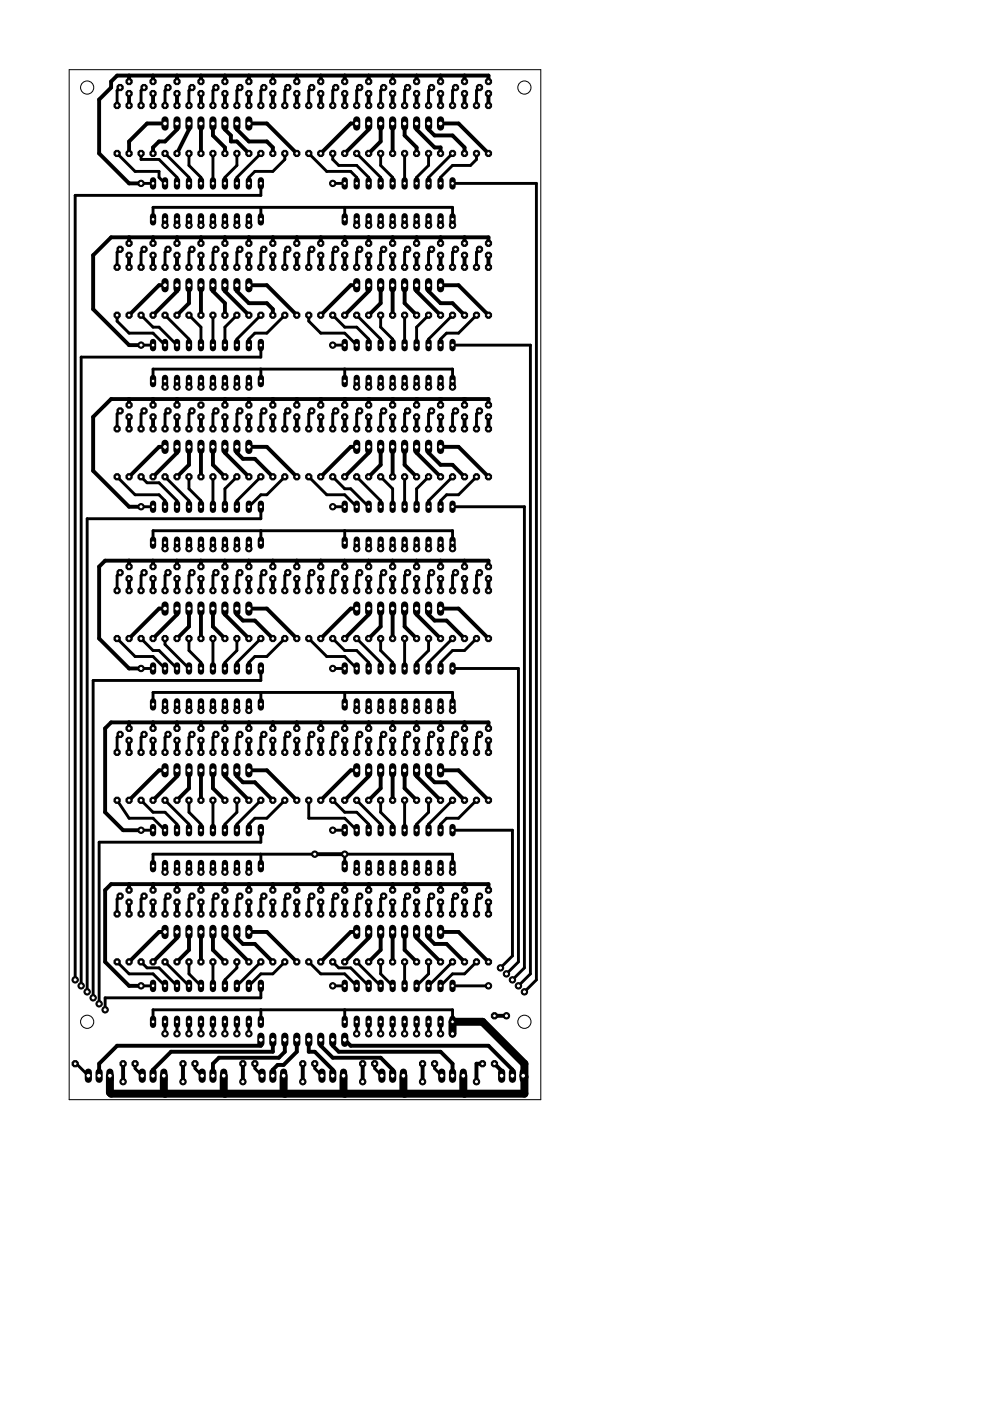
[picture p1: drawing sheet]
<svg xmlns="http://www.w3.org/2000/svg" width="210mm" height="297mm" viewBox="0 0 210 297" stroke-linecap="round" stroke-linejoin="round" font-family="sans-serif">
<g fill="none" stroke="#000" stroke-width=".61">
<path d="M25.5 18.6l-.7 .6v3.2M30.5 18.6l-.6 .6v3.2M35.6 18.6l-.6 .6v3.2M40.7 18.6l-.6 .6v3.2M45.8 18.6l-.7 .6v3.2M50.9 18.6l-.7 .6v3.2M55.9 18.6l-.6 .6v3.2M61 18.6l-.6 .6v3.2M66.1 18.6l-.6 .6v3.2M71.2 18.6l-.7 .6v3.2M76.3 18.6l-.7 .6v3.2M81.3 18.6l-.6 .6v3.2"/>
<path d="M86.4 18.6l-.6 .6v3.2M91.5 18.6l-.6 .6v3.2M96.6 18.6l-.7 .6v3.2M101.7 18.6l-.7 .6v3.2M24.8 32.5l3.8 3.8h5.1v1.3l1.3 1.3M29.9 32.5v1.3h3.8l3.8 3.8v1.3M29.9 38.9h2.5M35 32.5l5.1 5.1v1.3M40.1 32.5v2.6l2.5 2.5v1.3M45.1 32.5v6.4M50.2 32.5v2.6l-2.5 2.5v1.3M55.3 32.5l-5.1 5.1v1.3"/>
<path d="M55.3 38.9v2.5h-39.4v166.4M60.4 32.5v1.3l-2.6 2.5h-3.8l-1.2 1.3v1.3M65.5 32.5l3.8 3.8h5.1l1.2 1.3v1.3M70.5 32.5v1.3l1.3 1.3h3.8l2.6 2.5v1.3M70.5 38.9h2.6M75.6 32.5l5.1 5.1v1.3M80.7 32.5v2.6l2.5 2.5v1.3M85.8 32.5v6.4M90.9 32.5v2.6l-2.6 2.5v1.3M95.9 32.5l-5 5.1v1.3M95.9 38.9h17.8v168.9l-2.5 2.5M101 32.5v1.3l-1.2 1.3h-3.9l-2.5 2.5v1.3"/>
<path d="M25.5 52.9l-.7 .6v3.2M30.5 52.9l-.6 .6v3.2M32.4 46.5v-2.5h63.5v2.5M35 46.5v1.3M35.6 52.9l-.6 .6v3.2M37.5 46.5v1.3M40.1 46.5v1.3M40.7 52.9l-.6 .6v3.2M42.6 46.5v1.3M45.1 46.5v1.3M45.8 52.9l-.7 .6v3.2M47.7 46.5v1.3"/>
<path d="M50.2 46.5v1.3M50.9 52.9l-.7 .6v3.2M52.8 46.5v1.3M55.3 44v2.5M55.9 52.9l-.6 .6v3.2M61 52.9l-.6 .6v3.2M66.1 52.9l-.6 .6v3.2M71.2 52.9l-.7 .6v3.2M73.1 44v2.5M75.6 46.5v1.3M76.3 52.9l-.7 .6v3.2M78.2 46.5v1.3"/>
<path d="M80.7 46.5v1.3M81.3 52.9l-.6 .6v3.2M83.2 46.5v1.3M85.8 46.5v1.3M86.4 52.9l-.6 .6v3.2M88.3 46.5v1.3M90.9 46.5v1.3M91.5 52.9l-.6 .6v3.2M93.4 46.5v1.3M96.6 52.9l-.7 .6v3.2M101.7 52.9l-.7 .6v3.2M24.8 66.8v1.3l2.6 2.5h5l2.6 2.6"/>
<path d="M29.9 73.2h2.5M29.9 66.8l2.5 2.6h1.3l3.8 3.8M35 66.8l5.1 5.1v1.3M40.1 66.8l2.5 2.6v3.8M45.1 66.8v6.4M50.2 66.8l-2.5 2.6v3.8M55.3 66.8l-5.1 5.1v1.3M55.3 73.2v2.5h-38.1v133.3M55.3 78.3v2.5M60.4 66.8l-3.8 3.8h-2.6l-1.2 1.3v1.3M65.5 66.8v1.3l2.5 2.5h5.1l2.5 2.6M70.5 66.8l2.6 2.6h2.5l2.6 2.5v1.3"/>
<path d="M70.5 73.2h2.6M73.1 78.3v2.5M75.6 66.8l5.1 5.1v1.3M80.7 66.8v2.6l2.5 2.5v1.3M85.8 66.8v6.4M90.9 66.8l-2.6 2.6v3.8M95.9 66.8l-5 5.1v1.3M95.9 73.2h16.6v133.3l-2.6 2.5M101 66.8l-3.8 3.8h-2.5l-1.3 1.3v1.3M25.5 87.1l-.7 .7v3.1M30.5 87.1l-.6 .7v3.1M32.4 80.8v-2.5h63.5v2.5"/>
<path d="M35 80.8v1.3M35.6 87.1l-.6 .7v3.1M37.5 80.8v1.3M40.1 80.8v1.3M40.7 87.1l-.6 .7v3.1M42.6 80.8v1.3M45.1 80.8v1.3M45.8 87.1l-.7 .7v3.1M47.7 80.8v1.3M50.2 80.8v1.3M50.9 87.1l-.7 .7v3.1M52.8 80.8v1.3"/>
<path d="M55.9 87.1l-.6 .7v3.1M61 87.1l-.6 .7v3.1M66.1 87.1l-.6 .7v3.1M71.2 87.1l-.7 .7v3.1M75.6 80.8v1.3M76.3 87.1l-.7 .7v3.1M78.2 80.8v1.3M80.7 80.8v1.3M81.3 87.1l-.6 .7v3.1M83.2 80.8v1.3M85.8 80.8v1.3M86.4 87.1l-.6 .7v3.1"/>
<path d="M88.3 80.8v1.3M90.9 80.8v1.3M91.5 87.1l-.6 .7v3.1M93.4 80.8v1.3M96.6 87.1l-.7 .7v3.1M101.7 87.1l-.7 .7v3.1M24.8 101.1l3.8 3.8h5.1l1.3 1.3v1.2M29.9 101.1l1.3 1.3h2.5l3.8 3.8v1.2M29.9 107.4h2.5M32.4 115.1v-2.6h63.5v2.6M35 115.1v1.2M35 101.1l5.1 5.1v1.2"/>
<path d="M37.5 115.1v1.2M40.1 101.1v2.5l2.5 2.6v1.2M40.1 115.1v1.2M42.6 115.1v1.2M45.1 101.1v6.3M45.1 115.1v1.2M47.7 115.1v1.2M50.2 101.1l-2.5 2.5v3.8M50.2 115.1v1.2M52.8 115.1v1.2M55.3 101.1l-5.1 5.1v1.2M55.3 107.4v2.6h-36.8v100.3"/>
<path d="M55.3 112.5v2.6M60.4 101.1l-3.8 3.8h-1.3l-2.5 2.5M65.5 101.1l3.8 3.8h3.8l2.5 2.5M70.5 107.4h2.6M70.5 101.1l2.6 2.5h1.3l3.8 3.8M73.1 112.5v2.6M75.6 115.1v1.2M75.6 101.1l5.1 5.1v1.2M78.2 115.1v1.2M80.7 115.1v1.2M80.7 101.1l2.5 2.5v3.8M83.2 115.1v1.2"/>
<path d="M85.8 101.1v6.3M85.8 115.1v1.2M88.3 115.1v1.2M90.9 101.1l-2.6 2.5v3.8M90.9 115.1v1.2M93.4 115.1v1.2M95.9 101.1l-5 5.1v1.2M95.9 107.4h15.3v97.8l-2.6 2.6M101 101.1l-3.8 3.8h-2.5l-1.3 1.3v1.2M24.8 135.4l3.8 3.8h3.8l2.6 2.5M25.5 121.4l-.7 .6v3.2M29.9 135.4l2.5 2.5h1.3l3.8 3.8"/>
<path d="M30.5 121.4l-.6 .6v3.2M35 135.4v1.3l5.1 5M35.6 121.4l-.6 .6v3.2M40.1 135.4v2.5l2.5 2.6v1.2M40.7 121.4l-.6 .6v3.2M45.1 135.4v6.3M45.8 121.4l-.7 .6v3.2M50.2 135.4v2.5l-2.5 2.6v1.2M50.9 121.4l-.7 .6v3.2M55.3 135.4l-5.1 5.1v1.2M55.9 121.4l-.6 .6v3.2M60.4 135.4l-3.8 3.8h-2.6l-1.2 1.3v1.2"/>
<path d="M61 121.4l-.6 .6v3.2M65.5 135.4l3.8 3.8h3.8l2.5 2.5M66.1 121.4l-.6 .6v3.2M70.5 135.4l2.6 2.5h2.5l2.6 2.6v1.2M71.2 121.4l-.7 .6v3.2M75.6 135.4l5.1 5.1v1.2M76.3 121.4l-.7 .6v3.2M80.7 135.4v2.5l2.5 2.6v1.2M81.3 121.4l-.6 .6v3.2M85.8 135.4v6.3M86.4 121.4l-.6 .6v3.2M90.9 135.4v2.5l-2.6 2.6v1.2"/>
<path d="M91.5 121.4l-.6 .6v3.2M95.9 135.4l-5 5.1v1.2M96.6 121.4l-.7 .6v3.2M101 135.4l-2.5 2.5h-2.6l-2.5 2.6v1.2M101.7 121.4l-.7 .6v3.2M25.5 155.7l-.7 .6v3.2M29.9 141.7h2.5M30.5 155.7l-.6 .6v3.2M32.4 149.4v-2.6h63.5v2.6M35 149.4v1.2M35.6 155.7l-.6 .6v3.2M37.5 149.4v1.2"/>
<path d="M40.1 149.4v1.2M40.7 155.7l-.6 .6v3.2M42.6 149.4v1.2M45.1 149.4v1.2M45.8 155.7l-.7 .6v3.2M47.7 149.4v1.2M50.2 149.4v1.2M50.9 155.7l-.7 .6v3.2M52.8 149.4v1.2M55.3 141.7v2.6h-35.6v67.3M55.3 146.8v2.6M55.9 155.7l-.6 .6v3.2"/>
<path d="M61 155.7l-.6 .6v3.2M66.1 155.7l-.6 .6v3.2M70.5 141.7h2.6M71.2 155.7l-.7 .6v3.2M73.1 146.8v2.6M75.6 149.4v1.2M76.3 155.7l-.7 .6v3.2M78.2 149.4v1.2M80.7 149.4v1.2M81.3 155.7l-.6 .6v3.2M83.2 149.4v1.2M85.8 149.4v1.2"/>
<path d="M86.4 155.7l-.6 .6v3.2M88.3 149.4v1.2M90.9 149.4v1.2M91.5 155.7l-.6 .6v3.2M93.4 149.4v1.2M95.9 141.7h14v62.2l-2.5 2.6M96.6 155.7l-.7 .6v3.2M101.7 155.7l-.7 .6v3.2M24.8 169.7l2.6 3.8h5l2.6 2.5M29.9 169.7l2.5 2.5h2.6l2.5 2.6v1.2M29.9 176h2.5M35 169.7l5.1 5.1v1.2"/>
<path d="M40.1 169.7v2.5l2.5 2.6v1.2M45.1 169.7v6.3M50.2 169.7v2.5l-2.5 2.6v1.2M55.3 169.7l-5.1 5.1v1.2M55.3 176v2.6h-34.3v34.2M60.4 169.7l-3.8 3.8h-2.6l-1.2 1.3v1.2M65.5 169.7v3.8h7.6l2.5 2.5M70.5 169.7l2.6 2.5h2.5l2.6 2.6v1.2M70.5 176h2.6M75.6 169.7l5.1 5.1v1.2M80.7 169.7v2.5l2.5 2.6v1.2M85.8 169.7v6.3"/>
<path d="M90.9 169.7v2.5l-2.6 2.6v1.2M95.9 169.7l-5 5.1v1.2M95.9 176h12.7v26.7l-2.5 2.5M101 169.7l-3.8 3.8h-2.5l-1.3 1.3v1.2M25.5 190l-.7 .6v3.2M30.5 190l-.6 .6v3.2M35 183.6v1.3M35.6 190l-.6 .6v3.2M37.5 183.6v1.3M40.1 183.6v1.3M40.7 190l-.6 .6v3.2M42.6 183.6v1.3"/>
<path d="M45.1 183.6v1.3M45.8 190l-.7 .6v3.2M47.7 183.6v1.3M50.2 183.6v1.3M50.9 190l-.7 .6v3.2M52.8 183.6v1.3M55.3 181.1v2.5M55.9 190l-.6 .6v3.2M61 190l-.6 .6v3.2M66.1 190l-.6 .6v3.2M66.7 181.1h-34.3v2.5M71.2 190l-.7 .6v3.2"/>
<path d="M73.1 183.6v-2.5h22.8v2.5M75.6 183.6v1.3M76.3 190l-.7 .6v3.2M78.2 183.6v1.3M80.7 183.6v1.3M81.3 190l-.6 .6v3.2M83.2 183.6v1.3M85.8 183.6v1.3M86.4 190l-.6 .6v3.2M88.3 183.6v1.3M90.9 183.6v1.3M91.5 190l-.6 .6v3.2"/>
<path d="M93.4 183.6v1.3M96.6 190l-.7 .6v3.2M101.7 190l-.7 .6v3.2M24.8 203.9l2.6 2.6h5l2.6 2.5M29.9 209h2.5M29.9 203.9l1.3 1.3h2.5l3.8 3.8M32.4 216.6v-2.5h63.5v2.5M35 216.6v2.6M35 203.9l5.1 5.1M37.5 216.6v2.6M40.1 203.9v2.6l2.5 2.5M40.1 216.6v2.6"/>
<path d="M42.6 216.6v2.6M45.1 203.9v5.1M45.1 216.6v2.6M47.7 216.6v2.6M50.2 203.9v1.3l-2.5 2.6v1.2M50.2 216.6v2.6M52.8 216.6v2.6M55.3 209v2.6h-33v2.5M55.3 214.1v2.5M55.3 203.9l-5.1 5.1M60.4 203.9l-2.6 2.6h-2.5l-2.5 2.5M65.5 203.9l2.5 2.6h5.1l2.5 2.5"/>
<path d="M70.5 209h2.6M70.5 203.9l1.3 1.3h2.6l3.8 3.8M73.1 214.1v2.5M75.6 216.6v2.6M75.6 203.9l5.1 5.1M78.2 216.6v2.6M80.7 203.9v2.6l2.5 2.5M80.7 216.6v2.6M83.2 216.6v2.6M85.8 203.9v5.1M85.8 216.6v2.6M88.3 216.6v2.6"/>
<path d="M90.9 203.9v2.6l-2.6 2.5M90.9 216.6v2.6M93.4 216.6v2.6M95.9 209h7.7M95.9 203.9l-5 5.1M101 203.9l-2.5 2.6h-2.6l-2.5 2.5M15.9 225.5h.3l2.5 2.6M28.6 225.5v1l1.6 1.6M41.3 225.5v1l1.6 1.6M54 225.5v1l1.6 1.6M66.7 225.5v1l1.6 1.6M79.4 225.5v1l1.6 1.6"/>
<path d="M92.1 225.5v1l1.6 1.6"/>
</g>
<path d="M95.9 219.2v-2.6h6.4l8.9 8.9v6.4h-87.6l-.3-.3v-3.5M34.7 228.1v3.5l.3 .3M47.4 228.1v3.5l.3 .3M60.1 228.1v3.5l.3 .3M72.8 228.1v3.5l.3 .3M85.5 228.1v3.5l.3 .3M98.2 228.1v3.5l.3 .3M110.9 228.1l.3 .2" fill="none" stroke="#000" stroke-width="1.7"/>
<g fill="none" stroke="#000" stroke-width=".83">
<path d="M27.4 16v1.3M27.4 19.8v2.6M32.4 16v1.3M32.4 19.8v2.6M37.5 16v1.3M37.5 19.8v2.6M42.6 16v1.3M42.6 19.8v2.6M47.7 16v1.3M47.7 19.8v2.6M52.8 16v1.3M52.8 19.8v2.6"/>
<path d="M57.8 16v1.3M57.8 19.8v2.6M62.9 16v1.3M62.9 19.8v2.6M68 16v1.3M68 19.8v2.6M73.1 16v1.3M73.1 19.8v2.6M78.2 16v1.3M78.2 19.8v2.6M83.2 16v1.3M83.2 19.8v2.6"/>
<path d="M88.3 16v1.3M88.3 19.8v2.6M93.4 16v1.3M93.4 19.8v2.6M98.5 16v1.3M98.5 19.8v2.6M103.6 17.3v-1.3h-78.8l-1.2 1.3v1.3l-2.6 2.5v11.4l6.4 6.4h2.5M103.6 19.8v2.6M35 26.2h-3.8l-3.8 3.8v2.5M37.5 26.2v1.3l-2.5 2.5h-1.3l-1.3 1.3v1.2M40.1 26.2v1.3l-2.6 5M42.6 26.2v6.3"/>
<path d="M45.1 26.2v2.5l2.6 2.6v1.2M47.7 26.2v1.3l1.3 1.2v1.3h1.2l2.6 2.5M50.2 26.2v1.3l2.6 2.5h3.8l1.2 1.3v1.2M52.8 26.2h3.8l6.3 6.3M75.6 26.2h-1.2l-6.4 6.3M78.2 26.2v1.3l-5.1 5M80.7 26.2v3.8l-2.5 2.5M83.2 26.2v6.3M85.8 26.2v2.5l2.5 2.6v1.2M88.3 26.2v1.3l3.8 3.8h1.3v1.2M90.9 26.2v1.3l1.2 1.2h3.8l2.6 2.6v1.2M93.4 26.2h3.8l6.4 6.3"/>
<path d="M27.4 50.3v1.3M27.4 54.1v2.6M32.4 50.3v1.3M32.4 54.1v2.6M37.5 50.3v1.3M37.5 54.1v2.6M42.6 50.3v1.3M42.6 54.1v2.6M47.7 50.3v1.3M47.7 54.1v2.6M52.8 50.3v1.3M52.8 54.1v2.6"/>
<path d="M57.8 50.3v1.3M57.8 54.1v2.6M62.9 50.3v1.3M62.9 54.1v2.6M68 50.3v1.3M68 54.1v2.6M73.1 50.3v1.3M73.1 54.1v2.6M78.2 50.3v1.3M78.2 54.1v2.6M83.2 50.3v1.3M83.2 54.1v2.6"/>
<path d="M88.3 50.3v1.3M88.3 54.1v2.6M93.4 50.3v1.3M93.4 54.1v2.6M98.5 50.3v1.3M98.5 54.1v2.6M103.6 51.6v-1.3h-80l-3.9 3.8v11.5l7.7 7.6h2.5M103.6 54.1v2.6M35 60.5h-1.3l-6.3 6.3M37.5 60.5v1.2l-5.1 5.1M40.1 60.5v3.8l-2.6 2.5M42.6 60.5v6.3"/>
<path d="M45.1 60.5v1.2l2.6 2.6v2.5M47.7 60.5v1.2l5.1 5.1M50.2 60.5v1.2l2.6 2.6h3.8l1.2 1.3v1.2M52.8 60.5h3.8l6.3 6.3M75.6 60.5h-1.2l-6.4 6.3M78.2 60.5v1.2l-5.1 5.1M80.7 60.5v3.8l-2.5 2.5M83.2 60.5v6.3M85.8 60.5v3.8l2.5 2.5M88.3 60.5v1.2l5.1 5.1M90.9 60.5v1.2l2.5 2.6h2.5l2.6 2.5M93.4 60.5h3.8l6.4 6.3"/>
<path d="M27.4 84.6v1.3M27.4 88.4v2.5M32.4 84.6v1.3M32.4 88.4v2.5M35 94.7h-1.3l-6.3 6.4M37.5 84.6v1.3M37.5 88.4v2.5M37.5 94.7v1.3l-5.1 5.1M40.1 94.7v3.9l-2.6 2.5M42.6 88.4v2.5M42.6 94.7v6.4M45.1 94.7v3.9l2.6 2.5"/>
<path d="M47.7 84.6v1.3M47.7 88.4v2.5M47.7 94.7v1.3l5.1 5.1M50.2 94.7v1.3l1.3 1.3h2.5l3.8 3.8M52.8 84.6v1.3M52.8 88.4v2.5M52.8 94.7h3.8l6.3 6.4M57.8 84.6v1.3M57.8 88.4v2.5M62.9 84.6v1.3M62.9 88.4v2.5M68 84.6v1.3"/>
<path d="M68 88.4v2.5M73.1 84.6v1.3M73.1 88.4v2.5M75.6 94.7h-1.2l-6.4 6.4M78.2 84.6v1.3M78.2 88.4v2.5M78.2 94.7v1.3l-5.1 5.1M80.7 94.7v3.9l-2.5 2.5M83.2 84.6v1.3M83.2 88.4v2.5M83.2 94.7v6.4M85.8 94.7v3.9l2.5 2.5"/>
<path d="M88.3 84.6v1.3M88.3 88.4v2.5M88.3 94.7v1.3l5.1 5.1M90.9 94.7v1.3l2.5 2.6h2.5l2.6 2.5M93.4 84.6v1.3M93.4 88.4v2.5M93.4 94.7h3.8l6.4 6.4M98.5 84.6v1.3M98.5 88.4v2.5M103.6 85.9v-1.3h-80l-3.9 3.8v11.4l7.7 7.6h2.5M103.6 88.4v2.5M27.4 118.9v1.2"/>
<path d="M32.4 118.9v1.2M37.5 118.9v1.2M42.6 118.9v1.2M47.7 118.9v1.2M52.8 118.9v1.2M57.8 118.9v1.2M62.9 118.9v1.2M68 118.9v1.2M73.1 118.9v1.2M78.2 118.9v1.2M83.2 118.9v1.2M88.3 118.9v1.2"/>
<path d="M93.4 118.9v1.2M98.5 118.9v1.2M27.4 122.7v2.5M32.4 122.7v2.5M35 129h-1.3l-6.3 6.4M37.5 122.7v2.5M37.5 129v1.3l-5.1 5.1M40.1 129v3.8l-2.6 2.6M42.6 122.7v2.5M42.6 129v6.4M45.1 129v3.8l2.6 2.6M47.7 122.7v2.5"/>
<path d="M47.7 129v1.3l5.1 5.1M50.2 129v1.3l1.3 1.3h2.5l3.8 3.8M52.8 122.7v2.5M52.8 129h3.8l6.3 6.4M57.8 122.7v2.5M62.9 122.7v2.5M68 122.7v2.5M73.1 122.7v2.5M75.6 129h-1.2l-6.4 6.4M78.2 122.7v2.5M78.2 129v1.3l-5.1 5.1M80.7 129v3.8l-2.5 2.6"/>
<path d="M83.2 122.7v2.5M83.2 129v6.4M85.8 129v3.8l2.5 2.6M88.3 122.7v2.5M88.3 129v1.3l5.1 5.1M90.9 129v1.3l1.2 1.3h2.6l3.8 3.8M93.4 122.7v2.5M93.4 129h3.8l6.4 6.4M98.5 122.7v2.5M103.6 120.1v-1.2h-81.3l-1.3 1.2v15.3l6.4 6.3h2.5M103.6 122.7v2.5M27.4 153.2v1.2"/>
<path d="M27.4 157v2.5M32.4 153.2v1.2M32.4 157v2.5M37.5 153.2v1.2M37.5 157v2.5M42.6 153.2v1.2M42.6 157v2.5M47.7 153.2v1.2M47.7 157v2.5M52.8 153.2v1.2M52.8 157v2.5M57.8 153.2v1.2"/>
<path d="M57.8 157v2.5M62.9 153.2v1.2M62.9 157v2.5M68 153.2v1.2M68 157v2.5M73.1 153.2v1.2M73.1 157v2.5M78.2 153.2v1.2M78.2 157v2.5M83.2 153.2v1.2M83.2 157v2.5M88.3 153.2v1.2"/>
<path d="M88.3 157v2.5M93.4 153.2v1.2M93.4 157v2.5M98.5 153.2v1.2M98.5 157v2.5M103.6 154.4v-1.2h-80l-1.3 1.2v17.8l3.8 3.8h3.8M103.6 157v2.5M35 163.3h-1.3l-6.3 6.4M37.5 163.3v1.3l-5.1 5.1M40.1 163.3v3.8l-2.6 2.6M42.6 163.3v6.4M45.1 163.3v3.8l2.6 2.6"/>
<path d="M47.7 163.3v1.3l5.1 5.1M50.2 163.3v1.3l1.3 1.3h2.5l3.8 3.8M52.8 163.3h3.8l6.3 6.4M75.6 163.3h-1.2l-6.4 6.4M78.2 163.3v1.3l-5.1 5.1M80.7 163.3v3.8l-2.5 2.6M83.2 163.3v6.4M85.8 163.3v3.8l2.5 2.6M88.3 163.3v1.3l5.1 5.1M90.9 163.3v1.3l1.2 1.3h2.6l3.8 3.8M93.4 163.3h3.8l6.4 6.4M27.4 187.5v1.2"/>
<path d="M27.4 191.3v2.5M32.4 187.5v1.2M32.4 191.3v2.5M35 197.6h-1.3l-6.3 6.3M37.5 187.5v1.2M37.5 191.3v2.5M37.5 197.6v1.3l-5.1 5M40.1 197.6v3.8l-2.6 2.5M42.6 187.5v1.2M42.6 191.3v2.5M42.6 197.6v6.3M45.1 197.6v3.8l2.6 2.5"/>
<path d="M47.7 187.5v1.2M47.7 191.3v2.5M47.7 197.6v1.3l5.1 5M50.2 197.6v1.3l1.3 1.2h2.5l3.8 3.8M52.8 187.5v1.2M52.8 191.3v2.5M52.8 197.6h3.8l6.3 6.3M57.8 187.5v1.2M57.8 191.3v2.5M62.9 187.5v1.2M62.9 191.3v2.5M66.7 181.1h6.4"/>
<path d="M68 187.5v1.2M68 191.3v2.5M73.1 187.5v1.2M73.1 191.3v2.5M75.6 197.6h-1.2l-6.4 6.3M78.2 187.5v1.2M78.2 191.3v2.5M78.2 197.6v1.3l-5.1 5M80.7 197.6v3.8l-2.5 2.5M83.2 187.5v1.2M83.2 191.3v2.5M83.2 197.6v6.3"/>
<path d="M85.8 197.6v3.8l2.5 2.5M88.3 187.5v1.2M88.3 191.3v2.5M88.3 197.6v1.3l5.1 5M90.9 197.6v1.3l1.2 1.2h2.6l3.8 3.8M93.4 187.5v1.2M93.4 191.3v2.5M93.4 197.6h3.8l6.4 6.3M98.5 187.5v1.2M98.5 191.3v2.5M103.6 188.7v-1.2h-80l-1.3 1.2v15.2l5.1 5.1h2.5M103.6 191.3v2.5"/>
<path d="M104.8 215.4h2.6M26.1 225.5v3.8M38.8 225.5v3.8M51.5 225.5v3.8M55.3 220.5v1.2h-30.5l-3.8 3.8v2.6M57.8 220.5v2.5h-21.5l-3.9 3.8v1.3M60.4 220.5v2.5l-1.3 1.3h-12.7l-1.3 1.2v2.6M62.9 220.5v2.5l-2.8 2.8h-1.2l-1.1 1v1.3M64.2 225.5v3.8M65.5 220.5v2.5h1.2l3.8 3.8v1.3M68 220.5v1.2l2.5 2.6h10.2l2.5 2.5v1.3M70.5 220.5v1.2l1.3 1.3h21.6l2.5 2.5v2.6"/>
<path d="M73.1 220.5l1.3 1.2h29.2l5 5.1v1.3M76.9 225.5v3.8M89.6 225.5v3.8M102.3 225.5h-1.3v3.8M104.8 225.5l1.6 1.6v1"/>
</g>
<path d="M32.4 45.8v1.4" fill="none" stroke="#000" stroke-width="1.3"/>
<circle cx="32.4" cy="46.5" r=".4" fill="#fff" stroke="#000" stroke-width=".21"/>
<path d="M35 45.8v1.4" fill="none" stroke="#000" stroke-width="1.3"/>
<circle cx="35" cy="46.5" r=".4" fill="#fff" stroke="#000" stroke-width=".21"/>
<path d="M47.7 45.8v1.4" fill="none" stroke="#000" stroke-width="1.3"/>
<circle cx="47.7" cy="46.5" r=".4" fill="#fff" stroke="#000" stroke-width=".21"/>
<path d="M50.2 45.8v1.4" fill="none" stroke="#000" stroke-width="1.3"/>
<circle cx="50.2" cy="46.5" r=".4" fill="#fff" stroke="#000" stroke-width=".21"/>
<path d="M37.5 45.8v1.4" fill="none" stroke="#000" stroke-width="1.3"/>
<circle cx="37.5" cy="46.5" r=".4" fill="#fff" stroke="#000" stroke-width=".21"/>
<path d="M40.1 45.8v1.4" fill="none" stroke="#000" stroke-width="1.3"/>
<circle cx="40.1" cy="46.5" r=".4" fill="#fff" stroke="#000" stroke-width=".21"/>
<path d="M45.1 45.8v1.4" fill="none" stroke="#000" stroke-width="1.3"/>
<circle cx="45.1" cy="46.5" r=".4" fill="#fff" stroke="#000" stroke-width=".21"/>
<path d="M42.6 45.8v1.4" fill="none" stroke="#000" stroke-width="1.3"/>
<circle cx="42.6" cy="46.5" r=".4" fill="#fff" stroke="#000" stroke-width=".21"/>
<path d="M52.8 45.8v1.4" fill="none" stroke="#000" stroke-width="1.3"/>
<circle cx="52.8" cy="46.5" r=".4" fill="#fff" stroke="#000" stroke-width=".21"/>
<path d="M55.3 45.8v1.4" fill="none" stroke="#000" stroke-width="1.3"/>
<circle cx="55.3" cy="46.5" r=".4" fill="#fff" stroke="#000" stroke-width=".21"/>
<path d="M55.3 38.2v1.3" fill="none" stroke="#000" stroke-width="1.3"/>
<circle cx="55.3" cy="38.9" r=".4" fill="#fff" stroke="#000" stroke-width=".21"/>
<path d="M52.8 38.2v1.3" fill="none" stroke="#000" stroke-width="1.3"/>
<circle cx="52.8" cy="38.9" r=".4" fill="#fff" stroke="#000" stroke-width=".21"/>
<path d="M50.2 38.2v1.3" fill="none" stroke="#000" stroke-width="1.3"/>
<circle cx="50.2" cy="38.9" r=".4" fill="#fff" stroke="#000" stroke-width=".21"/>
<path d="M47.7 38.2v1.3" fill="none" stroke="#000" stroke-width="1.3"/>
<circle cx="47.7" cy="38.9" r=".4" fill="#fff" stroke="#000" stroke-width=".21"/>
<path d="M45.1 38.2v1.3" fill="none" stroke="#000" stroke-width="1.3"/>
<circle cx="45.1" cy="38.9" r=".4" fill="#fff" stroke="#000" stroke-width=".21"/>
<path d="M42.6 38.2v1.3" fill="none" stroke="#000" stroke-width="1.3"/>
<circle cx="42.6" cy="38.9" r=".4" fill="#fff" stroke="#000" stroke-width=".21"/>
<path d="M40.1 38.2v1.3" fill="none" stroke="#000" stroke-width="1.3"/>
<circle cx="40.1" cy="38.9" r=".4" fill="#fff" stroke="#000" stroke-width=".21"/>
<path d="M37.5 38.2v1.3" fill="none" stroke="#000" stroke-width="1.3"/>
<circle cx="37.5" cy="38.9" r=".4" fill="#fff" stroke="#000" stroke-width=".21"/>
<path d="M35 38.2v1.3" fill="none" stroke="#000" stroke-width="1.3"/>
<circle cx="35" cy="38.9" r=".4" fill="#fff" stroke="#000" stroke-width=".21"/>
<path d="M32.4 38.2v1.3" fill="none" stroke="#000" stroke-width="1.3"/>
<circle cx="32.4" cy="38.9" r=".4" fill="#fff" stroke="#000" stroke-width=".21"/>
<path d="M73.1 45.8v1.4" fill="none" stroke="#000" stroke-width="1.3"/>
<circle cx="73.1" cy="46.5" r=".4" fill="#fff" stroke="#000" stroke-width=".21"/>
<path d="M75.6 45.8v1.4" fill="none" stroke="#000" stroke-width="1.3"/>
<circle cx="75.6" cy="46.5" r=".4" fill="#fff" stroke="#000" stroke-width=".21"/>
<path d="M88.3 45.8v1.4" fill="none" stroke="#000" stroke-width="1.3"/>
<circle cx="88.3" cy="46.5" r=".4" fill="#fff" stroke="#000" stroke-width=".21"/>
<path d="M90.9 45.8v1.4" fill="none" stroke="#000" stroke-width="1.3"/>
<circle cx="90.9" cy="46.5" r=".4" fill="#fff" stroke="#000" stroke-width=".21"/>
<path d="M78.2 45.8v1.4" fill="none" stroke="#000" stroke-width="1.3"/>
<circle cx="78.2" cy="46.5" r=".4" fill="#fff" stroke="#000" stroke-width=".21"/>
<path d="M80.7 45.8v1.4" fill="none" stroke="#000" stroke-width="1.3"/>
<circle cx="80.7" cy="46.5" r=".4" fill="#fff" stroke="#000" stroke-width=".21"/>
<path d="M85.8 45.8v1.4" fill="none" stroke="#000" stroke-width="1.3"/>
<circle cx="85.8" cy="46.5" r=".4" fill="#fff" stroke="#000" stroke-width=".21"/>
<path d="M83.2 45.8v1.4" fill="none" stroke="#000" stroke-width="1.3"/>
<circle cx="83.2" cy="46.5" r=".4" fill="#fff" stroke="#000" stroke-width=".21"/>
<path d="M93.4 45.8v1.4" fill="none" stroke="#000" stroke-width="1.3"/>
<circle cx="93.4" cy="46.5" r=".4" fill="#fff" stroke="#000" stroke-width=".21"/>
<path d="M95.9 45.8v1.4" fill="none" stroke="#000" stroke-width="1.3"/>
<circle cx="95.9" cy="46.5" r=".4" fill="#fff" stroke="#000" stroke-width=".21"/>
<path d="M95.9 38.2v1.3" fill="none" stroke="#000" stroke-width="1.3"/>
<circle cx="95.9" cy="38.9" r=".4" fill="#fff" stroke="#000" stroke-width=".21"/>
<path d="M93.4 38.2v1.3" fill="none" stroke="#000" stroke-width="1.3"/>
<circle cx="93.4" cy="38.9" r=".4" fill="#fff" stroke="#000" stroke-width=".21"/>
<path d="M90.9 38.2v1.3" fill="none" stroke="#000" stroke-width="1.3"/>
<circle cx="90.9" cy="38.9" r=".4" fill="#fff" stroke="#000" stroke-width=".21"/>
<path d="M88.3 38.2v1.3" fill="none" stroke="#000" stroke-width="1.3"/>
<circle cx="88.3" cy="38.9" r=".4" fill="#fff" stroke="#000" stroke-width=".21"/>
<path d="M85.8 38.2v1.3" fill="none" stroke="#000" stroke-width="1.3"/>
<circle cx="85.8" cy="38.9" r=".4" fill="#fff" stroke="#000" stroke-width=".21"/>
<path d="M83.2 38.2v1.3" fill="none" stroke="#000" stroke-width="1.3"/>
<circle cx="83.2" cy="38.9" r=".4" fill="#fff" stroke="#000" stroke-width=".21"/>
<path d="M80.7 38.2v1.3" fill="none" stroke="#000" stroke-width="1.3"/>
<circle cx="80.7" cy="38.9" r=".4" fill="#fff" stroke="#000" stroke-width=".21"/>
<path d="M78.2 38.2v1.3" fill="none" stroke="#000" stroke-width="1.3"/>
<circle cx="78.2" cy="38.9" r=".4" fill="#fff" stroke="#000" stroke-width=".21"/>
<path d="M75.6 38.2v1.3" fill="none" stroke="#000" stroke-width="1.3"/>
<circle cx="75.6" cy="38.9" r=".4" fill="#fff" stroke="#000" stroke-width=".21"/>
<path d="M73.1 38.2v1.3" fill="none" stroke="#000" stroke-width="1.3"/>
<circle cx="73.1" cy="38.9" r=".4" fill="#fff" stroke="#000" stroke-width=".21"/>
<path d="M32.4 80.1v1.3" fill="none" stroke="#000" stroke-width="1.3"/>
<circle cx="32.4" cy="80.8" r=".4" fill="#fff" stroke="#000" stroke-width=".21"/>
<path d="M35 80.1v1.3" fill="none" stroke="#000" stroke-width="1.3"/>
<circle cx="35" cy="80.8" r=".4" fill="#fff" stroke="#000" stroke-width=".21"/>
<path d="M47.7 80.1v1.3" fill="none" stroke="#000" stroke-width="1.3"/>
<circle cx="47.7" cy="80.8" r=".4" fill="#fff" stroke="#000" stroke-width=".21"/>
<path d="M50.2 80.1v1.3" fill="none" stroke="#000" stroke-width="1.3"/>
<circle cx="50.2" cy="80.8" r=".4" fill="#fff" stroke="#000" stroke-width=".21"/>
<path d="M37.5 80.1v1.3" fill="none" stroke="#000" stroke-width="1.3"/>
<circle cx="37.5" cy="80.8" r=".4" fill="#fff" stroke="#000" stroke-width=".21"/>
<path d="M40.1 80.1v1.3" fill="none" stroke="#000" stroke-width="1.3"/>
<circle cx="40.1" cy="80.8" r=".4" fill="#fff" stroke="#000" stroke-width=".21"/>
<path d="M45.1 80.1v1.3" fill="none" stroke="#000" stroke-width="1.3"/>
<circle cx="45.1" cy="80.8" r=".4" fill="#fff" stroke="#000" stroke-width=".21"/>
<path d="M42.6 80.1v1.3" fill="none" stroke="#000" stroke-width="1.3"/>
<circle cx="42.6" cy="80.8" r=".4" fill="#fff" stroke="#000" stroke-width=".21"/>
<path d="M52.8 80.1v1.3" fill="none" stroke="#000" stroke-width="1.3"/>
<circle cx="52.8" cy="80.8" r=".4" fill="#fff" stroke="#000" stroke-width=".21"/>
<path d="M55.3 80.1v1.3" fill="none" stroke="#000" stroke-width="1.3"/>
<circle cx="55.3" cy="80.8" r=".4" fill="#fff" stroke="#000" stroke-width=".21"/>
<path d="M55.3 72.5v1.3" fill="none" stroke="#000" stroke-width="1.3"/>
<circle cx="55.3" cy="73.2" r=".4" fill="#fff" stroke="#000" stroke-width=".21"/>
<path d="M52.8 72.5v1.3" fill="none" stroke="#000" stroke-width="1.3"/>
<circle cx="52.8" cy="73.2" r=".4" fill="#fff" stroke="#000" stroke-width=".21"/>
<path d="M50.2 72.5v1.3" fill="none" stroke="#000" stroke-width="1.3"/>
<circle cx="50.2" cy="73.2" r=".4" fill="#fff" stroke="#000" stroke-width=".21"/>
<path d="M47.7 72.5v1.3" fill="none" stroke="#000" stroke-width="1.3"/>
<circle cx="47.7" cy="73.2" r=".4" fill="#fff" stroke="#000" stroke-width=".21"/>
<path d="M45.1 72.5v1.3" fill="none" stroke="#000" stroke-width="1.3"/>
<circle cx="45.1" cy="73.2" r=".4" fill="#fff" stroke="#000" stroke-width=".21"/>
<path d="M42.6 72.5v1.3" fill="none" stroke="#000" stroke-width="1.3"/>
<circle cx="42.6" cy="73.2" r=".4" fill="#fff" stroke="#000" stroke-width=".21"/>
<path d="M40.1 72.5v1.3" fill="none" stroke="#000" stroke-width="1.3"/>
<circle cx="40.1" cy="73.2" r=".4" fill="#fff" stroke="#000" stroke-width=".21"/>
<path d="M37.5 72.5v1.3" fill="none" stroke="#000" stroke-width="1.3"/>
<circle cx="37.5" cy="73.2" r=".4" fill="#fff" stroke="#000" stroke-width=".21"/>
<path d="M35 72.5v1.3" fill="none" stroke="#000" stroke-width="1.3"/>
<circle cx="35" cy="73.2" r=".4" fill="#fff" stroke="#000" stroke-width=".21"/>
<path d="M32.4 72.5v1.3" fill="none" stroke="#000" stroke-width="1.3"/>
<circle cx="32.4" cy="73.2" r=".4" fill="#fff" stroke="#000" stroke-width=".21"/>
<path d="M73.1 80.1v1.3" fill="none" stroke="#000" stroke-width="1.3"/>
<circle cx="73.1" cy="80.8" r=".4" fill="#fff" stroke="#000" stroke-width=".21"/>
<path d="M75.6 80.1v1.3" fill="none" stroke="#000" stroke-width="1.3"/>
<circle cx="75.6" cy="80.8" r=".4" fill="#fff" stroke="#000" stroke-width=".21"/>
<path d="M88.3 80.1v1.3" fill="none" stroke="#000" stroke-width="1.3"/>
<circle cx="88.3" cy="80.8" r=".4" fill="#fff" stroke="#000" stroke-width=".21"/>
<path d="M90.9 80.1v1.3" fill="none" stroke="#000" stroke-width="1.3"/>
<circle cx="90.9" cy="80.8" r=".4" fill="#fff" stroke="#000" stroke-width=".21"/>
<path d="M78.2 80.1v1.3" fill="none" stroke="#000" stroke-width="1.3"/>
<circle cx="78.2" cy="80.8" r=".4" fill="#fff" stroke="#000" stroke-width=".21"/>
<path d="M80.7 80.1v1.3" fill="none" stroke="#000" stroke-width="1.3"/>
<circle cx="80.7" cy="80.8" r=".4" fill="#fff" stroke="#000" stroke-width=".21"/>
<path d="M85.8 80.1v1.3" fill="none" stroke="#000" stroke-width="1.3"/>
<circle cx="85.8" cy="80.8" r=".4" fill="#fff" stroke="#000" stroke-width=".21"/>
<path d="M83.2 80.1v1.3" fill="none" stroke="#000" stroke-width="1.3"/>
<circle cx="83.2" cy="80.8" r=".4" fill="#fff" stroke="#000" stroke-width=".21"/>
<path d="M93.4 80.1v1.3" fill="none" stroke="#000" stroke-width="1.3"/>
<circle cx="93.4" cy="80.8" r=".4" fill="#fff" stroke="#000" stroke-width=".21"/>
<path d="M95.9 80.1v1.3" fill="none" stroke="#000" stroke-width="1.3"/>
<circle cx="95.9" cy="80.8" r=".4" fill="#fff" stroke="#000" stroke-width=".21"/>
<path d="M95.9 72.5v1.3" fill="none" stroke="#000" stroke-width="1.3"/>
<circle cx="95.9" cy="73.2" r=".4" fill="#fff" stroke="#000" stroke-width=".21"/>
<path d="M93.4 72.5v1.3" fill="none" stroke="#000" stroke-width="1.3"/>
<circle cx="93.4" cy="73.2" r=".4" fill="#fff" stroke="#000" stroke-width=".21"/>
<path d="M90.9 72.5v1.3" fill="none" stroke="#000" stroke-width="1.3"/>
<circle cx="90.9" cy="73.2" r=".4" fill="#fff" stroke="#000" stroke-width=".21"/>
<path d="M88.3 72.5v1.3" fill="none" stroke="#000" stroke-width="1.3"/>
<circle cx="88.3" cy="73.2" r=".4" fill="#fff" stroke="#000" stroke-width=".21"/>
<path d="M85.8 72.5v1.3" fill="none" stroke="#000" stroke-width="1.3"/>
<circle cx="85.8" cy="73.2" r=".4" fill="#fff" stroke="#000" stroke-width=".21"/>
<path d="M83.2 72.5v1.3" fill="none" stroke="#000" stroke-width="1.3"/>
<circle cx="83.2" cy="73.2" r=".4" fill="#fff" stroke="#000" stroke-width=".21"/>
<path d="M80.7 72.5v1.3" fill="none" stroke="#000" stroke-width="1.3"/>
<circle cx="80.7" cy="73.2" r=".4" fill="#fff" stroke="#000" stroke-width=".21"/>
<path d="M78.2 72.5v1.3" fill="none" stroke="#000" stroke-width="1.3"/>
<circle cx="78.2" cy="73.2" r=".4" fill="#fff" stroke="#000" stroke-width=".21"/>
<path d="M75.6 72.5v1.3" fill="none" stroke="#000" stroke-width="1.3"/>
<circle cx="75.6" cy="73.2" r=".4" fill="#fff" stroke="#000" stroke-width=".21"/>
<path d="M73.1 72.5v1.3" fill="none" stroke="#000" stroke-width="1.3"/>
<circle cx="73.1" cy="73.2" r=".4" fill="#fff" stroke="#000" stroke-width=".21"/>
<path d="M32.4 183v1.3" fill="none" stroke="#000" stroke-width="1.3"/>
<circle cx="32.4" cy="183.6" r=".4" fill="#fff" stroke="#000" stroke-width=".21"/>
<path d="M35 183v1.3" fill="none" stroke="#000" stroke-width="1.3"/>
<circle cx="35" cy="183.6" r=".4" fill="#fff" stroke="#000" stroke-width=".21"/>
<path d="M47.7 183v1.3" fill="none" stroke="#000" stroke-width="1.3"/>
<circle cx="47.7" cy="183.6" r=".4" fill="#fff" stroke="#000" stroke-width=".21"/>
<path d="M50.2 183v1.3" fill="none" stroke="#000" stroke-width="1.3"/>
<circle cx="50.2" cy="183.6" r=".4" fill="#fff" stroke="#000" stroke-width=".21"/>
<path d="M37.5 183v1.3" fill="none" stroke="#000" stroke-width="1.3"/>
<circle cx="37.5" cy="183.6" r=".4" fill="#fff" stroke="#000" stroke-width=".21"/>
<path d="M40.1 183v1.3" fill="none" stroke="#000" stroke-width="1.3"/>
<circle cx="40.1" cy="183.6" r=".4" fill="#fff" stroke="#000" stroke-width=".21"/>
<path d="M45.1 183v1.3" fill="none" stroke="#000" stroke-width="1.3"/>
<circle cx="45.1" cy="183.6" r=".4" fill="#fff" stroke="#000" stroke-width=".21"/>
<path d="M42.6 183v1.3" fill="none" stroke="#000" stroke-width="1.3"/>
<circle cx="42.6" cy="183.6" r=".4" fill="#fff" stroke="#000" stroke-width=".21"/>
<path d="M52.8 183v1.3" fill="none" stroke="#000" stroke-width="1.3"/>
<circle cx="52.8" cy="183.6" r=".4" fill="#fff" stroke="#000" stroke-width=".21"/>
<path d="M55.3 183v1.3" fill="none" stroke="#000" stroke-width="1.3"/>
<circle cx="55.3" cy="183.6" r=".4" fill="#fff" stroke="#000" stroke-width=".21"/>
<path d="M55.3 175.3v1.4" fill="none" stroke="#000" stroke-width="1.3"/>
<circle cx="55.3" cy="176" r=".4" fill="#fff" stroke="#000" stroke-width=".21"/>
<path d="M52.8 175.3v1.4" fill="none" stroke="#000" stroke-width="1.3"/>
<circle cx="52.8" cy="176" r=".4" fill="#fff" stroke="#000" stroke-width=".21"/>
<path d="M50.2 175.3v1.4" fill="none" stroke="#000" stroke-width="1.3"/>
<circle cx="50.2" cy="176" r=".4" fill="#fff" stroke="#000" stroke-width=".21"/>
<path d="M47.7 175.3v1.4" fill="none" stroke="#000" stroke-width="1.3"/>
<circle cx="47.7" cy="176" r=".4" fill="#fff" stroke="#000" stroke-width=".21"/>
<path d="M45.1 175.3v1.4" fill="none" stroke="#000" stroke-width="1.3"/>
<circle cx="45.1" cy="176" r=".4" fill="#fff" stroke="#000" stroke-width=".21"/>
<path d="M42.6 175.3v1.4" fill="none" stroke="#000" stroke-width="1.3"/>
<circle cx="42.6" cy="176" r=".4" fill="#fff" stroke="#000" stroke-width=".21"/>
<path d="M40.1 175.3v1.4" fill="none" stroke="#000" stroke-width="1.3"/>
<circle cx="40.1" cy="176" r=".4" fill="#fff" stroke="#000" stroke-width=".21"/>
<path d="M37.5 175.3v1.4" fill="none" stroke="#000" stroke-width="1.3"/>
<circle cx="37.5" cy="176" r=".4" fill="#fff" stroke="#000" stroke-width=".21"/>
<path d="M35 175.3v1.4" fill="none" stroke="#000" stroke-width="1.3"/>
<circle cx="35" cy="176" r=".4" fill="#fff" stroke="#000" stroke-width=".21"/>
<path d="M32.4 175.3v1.4" fill="none" stroke="#000" stroke-width="1.3"/>
<circle cx="32.4" cy="176" r=".4" fill="#fff" stroke="#000" stroke-width=".21"/>
<path d="M73.1 183v1.3" fill="none" stroke="#000" stroke-width="1.3"/>
<circle cx="73.1" cy="183.6" r=".4" fill="#fff" stroke="#000" stroke-width=".21"/>
<path d="M75.6 183v1.3" fill="none" stroke="#000" stroke-width="1.3"/>
<circle cx="75.6" cy="183.6" r=".4" fill="#fff" stroke="#000" stroke-width=".21"/>
<path d="M88.3 183v1.3" fill="none" stroke="#000" stroke-width="1.3"/>
<circle cx="88.3" cy="183.6" r=".4" fill="#fff" stroke="#000" stroke-width=".21"/>
<path d="M90.9 183v1.3" fill="none" stroke="#000" stroke-width="1.3"/>
<circle cx="90.9" cy="183.6" r=".4" fill="#fff" stroke="#000" stroke-width=".21"/>
<path d="M78.2 183v1.3" fill="none" stroke="#000" stroke-width="1.3"/>
<circle cx="78.2" cy="183.6" r=".4" fill="#fff" stroke="#000" stroke-width=".21"/>
<path d="M80.7 183v1.3" fill="none" stroke="#000" stroke-width="1.3"/>
<circle cx="80.7" cy="183.6" r=".4" fill="#fff" stroke="#000" stroke-width=".21"/>
<path d="M85.8 183v1.3" fill="none" stroke="#000" stroke-width="1.3"/>
<circle cx="85.8" cy="183.6" r=".4" fill="#fff" stroke="#000" stroke-width=".21"/>
<path d="M83.2 183v1.3" fill="none" stroke="#000" stroke-width="1.3"/>
<circle cx="83.2" cy="183.6" r=".4" fill="#fff" stroke="#000" stroke-width=".21"/>
<path d="M93.4 183v1.3" fill="none" stroke="#000" stroke-width="1.3"/>
<circle cx="93.4" cy="183.6" r=".4" fill="#fff" stroke="#000" stroke-width=".21"/>
<path d="M95.9 183v1.3" fill="none" stroke="#000" stroke-width="1.3"/>
<circle cx="95.9" cy="183.6" r=".4" fill="#fff" stroke="#000" stroke-width=".21"/>
<path d="M95.9 175.3v1.4" fill="none" stroke="#000" stroke-width="1.3"/>
<circle cx="95.9" cy="176" r=".4" fill="#fff" stroke="#000" stroke-width=".21"/>
<path d="M93.4 175.3v1.4" fill="none" stroke="#000" stroke-width="1.3"/>
<circle cx="93.4" cy="176" r=".4" fill="#fff" stroke="#000" stroke-width=".21"/>
<path d="M90.9 175.3v1.4" fill="none" stroke="#000" stroke-width="1.3"/>
<circle cx="90.9" cy="176" r=".4" fill="#fff" stroke="#000" stroke-width=".21"/>
<path d="M88.3 175.3v1.4" fill="none" stroke="#000" stroke-width="1.3"/>
<circle cx="88.3" cy="176" r=".4" fill="#fff" stroke="#000" stroke-width=".21"/>
<path d="M85.8 175.3v1.4" fill="none" stroke="#000" stroke-width="1.3"/>
<circle cx="85.8" cy="176" r=".4" fill="#fff" stroke="#000" stroke-width=".21"/>
<path d="M83.2 175.3v1.4" fill="none" stroke="#000" stroke-width="1.3"/>
<circle cx="83.2" cy="176" r=".4" fill="#fff" stroke="#000" stroke-width=".21"/>
<path d="M80.7 175.3v1.4" fill="none" stroke="#000" stroke-width="1.3"/>
<circle cx="80.7" cy="176" r=".4" fill="#fff" stroke="#000" stroke-width=".21"/>
<path d="M78.2 175.3v1.4" fill="none" stroke="#000" stroke-width="1.3"/>
<circle cx="78.2" cy="176" r=".4" fill="#fff" stroke="#000" stroke-width=".21"/>
<path d="M75.6 175.3v1.4" fill="none" stroke="#000" stroke-width="1.3"/>
<circle cx="75.6" cy="176" r=".4" fill="#fff" stroke="#000" stroke-width=".21"/>
<path d="M73.1 175.3v1.4" fill="none" stroke="#000" stroke-width="1.3"/>
<circle cx="73.1" cy="176" r=".4" fill="#fff" stroke="#000" stroke-width=".21"/>
<path d="M32.4 216v1.3" fill="none" stroke="#000" stroke-width="1.3"/>
<circle cx="32.4" cy="216.6" r=".4" fill="#fff" stroke="#000" stroke-width=".21"/>
<path d="M35 216v1.3" fill="none" stroke="#000" stroke-width="1.3"/>
<circle cx="35" cy="216.6" r=".4" fill="#fff" stroke="#000" stroke-width=".21"/>
<path d="M47.7 216v1.3" fill="none" stroke="#000" stroke-width="1.3"/>
<circle cx="47.7" cy="216.6" r=".4" fill="#fff" stroke="#000" stroke-width=".21"/>
<path d="M50.2 216v1.3" fill="none" stroke="#000" stroke-width="1.3"/>
<circle cx="50.2" cy="216.6" r=".4" fill="#fff" stroke="#000" stroke-width=".21"/>
<path d="M37.5 216v1.3" fill="none" stroke="#000" stroke-width="1.3"/>
<circle cx="37.5" cy="216.6" r=".4" fill="#fff" stroke="#000" stroke-width=".21"/>
<path d="M40.1 216v1.3" fill="none" stroke="#000" stroke-width="1.3"/>
<circle cx="40.1" cy="216.6" r=".4" fill="#fff" stroke="#000" stroke-width=".21"/>
<path d="M45.1 216v1.3" fill="none" stroke="#000" stroke-width="1.3"/>
<circle cx="45.1" cy="216.6" r=".4" fill="#fff" stroke="#000" stroke-width=".21"/>
<path d="M42.6 216v1.3" fill="none" stroke="#000" stroke-width="1.3"/>
<circle cx="42.6" cy="216.6" r=".4" fill="#fff" stroke="#000" stroke-width=".21"/>
<path d="M52.8 216v1.3" fill="none" stroke="#000" stroke-width="1.3"/>
<circle cx="52.8" cy="216.6" r=".4" fill="#fff" stroke="#000" stroke-width=".21"/>
<path d="M55.3 216v1.3" fill="none" stroke="#000" stroke-width="1.3"/>
<circle cx="55.3" cy="216.6" r=".4" fill="#fff" stroke="#000" stroke-width=".21"/>
<path d="M55.3 208.4v1.3" fill="none" stroke="#000" stroke-width="1.3"/>
<circle cx="55.3" cy="209" r=".4" fill="#fff" stroke="#000" stroke-width=".21"/>
<path d="M52.8 208.4v1.3" fill="none" stroke="#000" stroke-width="1.3"/>
<circle cx="52.8" cy="209" r=".4" fill="#fff" stroke="#000" stroke-width=".21"/>
<path d="M50.2 208.4v1.3" fill="none" stroke="#000" stroke-width="1.3"/>
<circle cx="50.2" cy="209" r=".4" fill="#fff" stroke="#000" stroke-width=".21"/>
<path d="M47.7 208.4v1.3" fill="none" stroke="#000" stroke-width="1.3"/>
<circle cx="47.7" cy="209" r=".4" fill="#fff" stroke="#000" stroke-width=".21"/>
<path d="M45.1 208.4v1.3" fill="none" stroke="#000" stroke-width="1.3"/>
<circle cx="45.1" cy="209" r=".4" fill="#fff" stroke="#000" stroke-width=".21"/>
<path d="M42.6 208.4v1.3" fill="none" stroke="#000" stroke-width="1.3"/>
<circle cx="42.6" cy="209" r=".4" fill="#fff" stroke="#000" stroke-width=".21"/>
<path d="M40.1 208.4v1.3" fill="none" stroke="#000" stroke-width="1.3"/>
<circle cx="40.1" cy="209" r=".4" fill="#fff" stroke="#000" stroke-width=".21"/>
<path d="M37.5 208.4v1.3" fill="none" stroke="#000" stroke-width="1.3"/>
<circle cx="37.5" cy="209" r=".4" fill="#fff" stroke="#000" stroke-width=".21"/>
<path d="M35 208.4v1.3" fill="none" stroke="#000" stroke-width="1.3"/>
<circle cx="35" cy="209" r=".4" fill="#fff" stroke="#000" stroke-width=".21"/>
<path d="M32.4 208.4v1.3" fill="none" stroke="#000" stroke-width="1.3"/>
<circle cx="32.4" cy="209" r=".4" fill="#fff" stroke="#000" stroke-width=".21"/>
<path d="M73.1 216v1.3" fill="none" stroke="#000" stroke-width="1.3"/>
<circle cx="73.1" cy="216.6" r=".4" fill="#fff" stroke="#000" stroke-width=".21"/>
<path d="M75.6 216v1.3" fill="none" stroke="#000" stroke-width="1.3"/>
<circle cx="75.6" cy="216.6" r=".4" fill="#fff" stroke="#000" stroke-width=".21"/>
<path d="M88.3 216v1.3" fill="none" stroke="#000" stroke-width="1.3"/>
<circle cx="88.3" cy="216.6" r=".4" fill="#fff" stroke="#000" stroke-width=".21"/>
<path d="M90.9 216v1.3" fill="none" stroke="#000" stroke-width="1.3"/>
<circle cx="90.9" cy="216.6" r=".4" fill="#fff" stroke="#000" stroke-width=".21"/>
<path d="M78.2 216v1.3" fill="none" stroke="#000" stroke-width="1.3"/>
<circle cx="78.2" cy="216.6" r=".4" fill="#fff" stroke="#000" stroke-width=".21"/>
<path d="M80.7 216v1.3" fill="none" stroke="#000" stroke-width="1.3"/>
<circle cx="80.7" cy="216.6" r=".4" fill="#fff" stroke="#000" stroke-width=".21"/>
<path d="M85.8 216v1.3" fill="none" stroke="#000" stroke-width="1.3"/>
<circle cx="85.8" cy="216.6" r=".4" fill="#fff" stroke="#000" stroke-width=".21"/>
<path d="M83.2 216v1.3" fill="none" stroke="#000" stroke-width="1.3"/>
<circle cx="83.2" cy="216.6" r=".4" fill="#fff" stroke="#000" stroke-width=".21"/>
<path d="M93.4 216v1.3" fill="none" stroke="#000" stroke-width="1.3"/>
<circle cx="93.4" cy="216.6" r=".4" fill="#fff" stroke="#000" stroke-width=".21"/>
<path d="M95.9 216v1.3" fill="none" stroke="#000" stroke-width="1.3"/>
<circle cx="95.9" cy="216.6" r=".4" fill="#fff" stroke="#000" stroke-width=".21"/>
<path d="M95.9 208.4v1.3" fill="none" stroke="#000" stroke-width="1.3"/>
<circle cx="95.9" cy="209" r=".4" fill="#fff" stroke="#000" stroke-width=".21"/>
<path d="M93.4 208.4v1.3" fill="none" stroke="#000" stroke-width="1.3"/>
<circle cx="93.4" cy="209" r=".4" fill="#fff" stroke="#000" stroke-width=".21"/>
<path d="M90.9 208.4v1.3" fill="none" stroke="#000" stroke-width="1.3"/>
<circle cx="90.9" cy="209" r=".4" fill="#fff" stroke="#000" stroke-width=".21"/>
<path d="M88.3 208.4v1.3" fill="none" stroke="#000" stroke-width="1.3"/>
<circle cx="88.3" cy="209" r=".4" fill="#fff" stroke="#000" stroke-width=".21"/>
<path d="M85.8 208.4v1.3" fill="none" stroke="#000" stroke-width="1.3"/>
<circle cx="85.8" cy="209" r=".4" fill="#fff" stroke="#000" stroke-width=".21"/>
<path d="M83.2 208.4v1.3" fill="none" stroke="#000" stroke-width="1.3"/>
<circle cx="83.2" cy="209" r=".4" fill="#fff" stroke="#000" stroke-width=".21"/>
<path d="M80.7 208.4v1.3" fill="none" stroke="#000" stroke-width="1.3"/>
<circle cx="80.7" cy="209" r=".4" fill="#fff" stroke="#000" stroke-width=".21"/>
<path d="M78.2 208.4v1.3" fill="none" stroke="#000" stroke-width="1.3"/>
<circle cx="78.2" cy="209" r=".4" fill="#fff" stroke="#000" stroke-width=".21"/>
<path d="M75.6 208.4v1.3" fill="none" stroke="#000" stroke-width="1.3"/>
<circle cx="75.6" cy="209" r=".4" fill="#fff" stroke="#000" stroke-width=".21"/>
<path d="M73.1 208.4v1.3" fill="none" stroke="#000" stroke-width="1.3"/>
<circle cx="73.1" cy="209" r=".4" fill="#fff" stroke="#000" stroke-width=".21"/>
<path d="M32.4 114.4v1.3" fill="none" stroke="#000" stroke-width="1.3"/>
<circle cx="32.4" cy="115.1" r=".4" fill="#fff" stroke="#000" stroke-width=".21"/>
<path d="M35 114.4v1.3" fill="none" stroke="#000" stroke-width="1.3"/>
<circle cx="35" cy="115.1" r=".4" fill="#fff" stroke="#000" stroke-width=".21"/>
<path d="M47.7 114.4v1.3" fill="none" stroke="#000" stroke-width="1.3"/>
<circle cx="47.7" cy="115.1" r=".4" fill="#fff" stroke="#000" stroke-width=".21"/>
<path d="M50.2 114.4v1.3" fill="none" stroke="#000" stroke-width="1.3"/>
<circle cx="50.2" cy="115.1" r=".4" fill="#fff" stroke="#000" stroke-width=".21"/>
<path d="M37.5 114.4v1.3" fill="none" stroke="#000" stroke-width="1.3"/>
<circle cx="37.5" cy="115.1" r=".4" fill="#fff" stroke="#000" stroke-width=".21"/>
<path d="M40.1 114.4v1.3" fill="none" stroke="#000" stroke-width="1.3"/>
<circle cx="40.1" cy="115.1" r=".4" fill="#fff" stroke="#000" stroke-width=".21"/>
<path d="M45.1 114.4v1.3" fill="none" stroke="#000" stroke-width="1.3"/>
<circle cx="45.1" cy="115.1" r=".4" fill="#fff" stroke="#000" stroke-width=".21"/>
<path d="M42.6 114.4v1.3" fill="none" stroke="#000" stroke-width="1.3"/>
<circle cx="42.6" cy="115.1" r=".4" fill="#fff" stroke="#000" stroke-width=".21"/>
<path d="M52.8 114.4v1.3" fill="none" stroke="#000" stroke-width="1.3"/>
<circle cx="52.8" cy="115.1" r=".4" fill="#fff" stroke="#000" stroke-width=".21"/>
<path d="M55.3 114.4v1.3" fill="none" stroke="#000" stroke-width="1.3"/>
<circle cx="55.3" cy="115.1" r=".4" fill="#fff" stroke="#000" stroke-width=".21"/>
<path d="M55.3 106.8v1.3" fill="none" stroke="#000" stroke-width="1.3"/>
<circle cx="55.3" cy="107.4" r=".4" fill="#fff" stroke="#000" stroke-width=".21"/>
<path d="M52.8 106.8v1.3" fill="none" stroke="#000" stroke-width="1.3"/>
<circle cx="52.8" cy="107.4" r=".4" fill="#fff" stroke="#000" stroke-width=".21"/>
<path d="M50.2 106.8v1.3" fill="none" stroke="#000" stroke-width="1.3"/>
<circle cx="50.2" cy="107.4" r=".4" fill="#fff" stroke="#000" stroke-width=".21"/>
<path d="M47.7 106.8v1.3" fill="none" stroke="#000" stroke-width="1.3"/>
<circle cx="47.7" cy="107.4" r=".4" fill="#fff" stroke="#000" stroke-width=".21"/>
<path d="M45.1 106.8v1.3" fill="none" stroke="#000" stroke-width="1.3"/>
<circle cx="45.1" cy="107.4" r=".4" fill="#fff" stroke="#000" stroke-width=".21"/>
<path d="M42.6 106.8v1.3" fill="none" stroke="#000" stroke-width="1.3"/>
<circle cx="42.6" cy="107.4" r=".4" fill="#fff" stroke="#000" stroke-width=".21"/>
<path d="M40.1 106.8v1.3" fill="none" stroke="#000" stroke-width="1.3"/>
<circle cx="40.1" cy="107.4" r=".4" fill="#fff" stroke="#000" stroke-width=".21"/>
<path d="M37.5 106.8v1.3" fill="none" stroke="#000" stroke-width="1.3"/>
<circle cx="37.5" cy="107.4" r=".4" fill="#fff" stroke="#000" stroke-width=".21"/>
<path d="M35 106.8v1.3" fill="none" stroke="#000" stroke-width="1.3"/>
<circle cx="35" cy="107.4" r=".4" fill="#fff" stroke="#000" stroke-width=".21"/>
<path d="M32.4 106.8v1.3" fill="none" stroke="#000" stroke-width="1.3"/>
<circle cx="32.4" cy="107.4" r=".4" fill="#fff" stroke="#000" stroke-width=".21"/>
<path d="M73.1 114.4v1.3" fill="none" stroke="#000" stroke-width="1.3"/>
<circle cx="73.1" cy="115.1" r=".4" fill="#fff" stroke="#000" stroke-width=".21"/>
<path d="M75.6 114.4v1.3" fill="none" stroke="#000" stroke-width="1.3"/>
<circle cx="75.6" cy="115.1" r=".4" fill="#fff" stroke="#000" stroke-width=".21"/>
<path d="M88.3 114.4v1.3" fill="none" stroke="#000" stroke-width="1.3"/>
<circle cx="88.3" cy="115.1" r=".4" fill="#fff" stroke="#000" stroke-width=".21"/>
<path d="M90.9 114.4v1.3" fill="none" stroke="#000" stroke-width="1.3"/>
<circle cx="90.9" cy="115.1" r=".4" fill="#fff" stroke="#000" stroke-width=".21"/>
<path d="M78.2 114.4v1.3" fill="none" stroke="#000" stroke-width="1.3"/>
<circle cx="78.2" cy="115.1" r=".4" fill="#fff" stroke="#000" stroke-width=".21"/>
<path d="M80.7 114.4v1.3" fill="none" stroke="#000" stroke-width="1.3"/>
<circle cx="80.7" cy="115.1" r=".4" fill="#fff" stroke="#000" stroke-width=".21"/>
<path d="M85.8 114.4v1.3" fill="none" stroke="#000" stroke-width="1.3"/>
<circle cx="85.8" cy="115.1" r=".4" fill="#fff" stroke="#000" stroke-width=".21"/>
<path d="M83.2 114.4v1.3" fill="none" stroke="#000" stroke-width="1.3"/>
<circle cx="83.2" cy="115.1" r=".4" fill="#fff" stroke="#000" stroke-width=".21"/>
<path d="M93.4 114.4v1.3" fill="none" stroke="#000" stroke-width="1.3"/>
<circle cx="93.4" cy="115.1" r=".4" fill="#fff" stroke="#000" stroke-width=".21"/>
<path d="M95.9 114.4v1.3" fill="none" stroke="#000" stroke-width="1.3"/>
<circle cx="95.9" cy="115.1" r=".4" fill="#fff" stroke="#000" stroke-width=".21"/>
<path d="M95.9 106.8v1.3" fill="none" stroke="#000" stroke-width="1.3"/>
<circle cx="95.9" cy="107.4" r=".4" fill="#fff" stroke="#000" stroke-width=".21"/>
<path d="M93.4 106.8v1.3" fill="none" stroke="#000" stroke-width="1.3"/>
<circle cx="93.4" cy="107.4" r=".4" fill="#fff" stroke="#000" stroke-width=".21"/>
<path d="M90.9 106.8v1.3" fill="none" stroke="#000" stroke-width="1.3"/>
<circle cx="90.9" cy="107.4" r=".4" fill="#fff" stroke="#000" stroke-width=".21"/>
<path d="M88.3 106.8v1.3" fill="none" stroke="#000" stroke-width="1.3"/>
<circle cx="88.3" cy="107.4" r=".4" fill="#fff" stroke="#000" stroke-width=".21"/>
<path d="M85.8 106.8v1.3" fill="none" stroke="#000" stroke-width="1.3"/>
<circle cx="85.8" cy="107.4" r=".4" fill="#fff" stroke="#000" stroke-width=".21"/>
<path d="M83.2 106.8v1.3" fill="none" stroke="#000" stroke-width="1.3"/>
<circle cx="83.2" cy="107.4" r=".4" fill="#fff" stroke="#000" stroke-width=".21"/>
<path d="M80.7 106.8v1.3" fill="none" stroke="#000" stroke-width="1.3"/>
<circle cx="80.7" cy="107.4" r=".4" fill="#fff" stroke="#000" stroke-width=".21"/>
<path d="M78.2 106.8v1.3" fill="none" stroke="#000" stroke-width="1.3"/>
<circle cx="78.2" cy="107.4" r=".4" fill="#fff" stroke="#000" stroke-width=".21"/>
<path d="M75.6 106.8v1.3" fill="none" stroke="#000" stroke-width="1.3"/>
<circle cx="75.6" cy="107.4" r=".4" fill="#fff" stroke="#000" stroke-width=".21"/>
<path d="M73.1 106.8v1.3" fill="none" stroke="#000" stroke-width="1.3"/>
<circle cx="73.1" cy="107.4" r=".4" fill="#fff" stroke="#000" stroke-width=".21"/>
<path d="M32.4 148.7v1.3" fill="none" stroke="#000" stroke-width="1.3"/>
<circle cx="32.4" cy="149.4" r=".4" fill="#fff" stroke="#000" stroke-width=".21"/>
<path d="M35 148.7v1.3" fill="none" stroke="#000" stroke-width="1.3"/>
<circle cx="35" cy="149.4" r=".4" fill="#fff" stroke="#000" stroke-width=".21"/>
<path d="M47.7 148.7v1.3" fill="none" stroke="#000" stroke-width="1.3"/>
<circle cx="47.7" cy="149.4" r=".4" fill="#fff" stroke="#000" stroke-width=".21"/>
<path d="M50.2 148.7v1.3" fill="none" stroke="#000" stroke-width="1.3"/>
<circle cx="50.2" cy="149.4" r=".4" fill="#fff" stroke="#000" stroke-width=".21"/>
<path d="M37.5 148.7v1.3" fill="none" stroke="#000" stroke-width="1.3"/>
<circle cx="37.5" cy="149.4" r=".4" fill="#fff" stroke="#000" stroke-width=".21"/>
<path d="M40.1 148.7v1.3" fill="none" stroke="#000" stroke-width="1.3"/>
<circle cx="40.1" cy="149.4" r=".4" fill="#fff" stroke="#000" stroke-width=".21"/>
<path d="M45.1 148.7v1.3" fill="none" stroke="#000" stroke-width="1.3"/>
<circle cx="45.1" cy="149.4" r=".4" fill="#fff" stroke="#000" stroke-width=".21"/>
<path d="M42.6 148.7v1.3" fill="none" stroke="#000" stroke-width="1.3"/>
<circle cx="42.6" cy="149.4" r=".4" fill="#fff" stroke="#000" stroke-width=".21"/>
<path d="M52.8 148.7v1.3" fill="none" stroke="#000" stroke-width="1.3"/>
<circle cx="52.8" cy="149.4" r=".4" fill="#fff" stroke="#000" stroke-width=".21"/>
<path d="M55.3 148.7v1.3" fill="none" stroke="#000" stroke-width="1.3"/>
<circle cx="55.3" cy="149.4" r=".4" fill="#fff" stroke="#000" stroke-width=".21"/>
<path d="M55.3 141.1v1.3" fill="none" stroke="#000" stroke-width="1.3"/>
<circle cx="55.3" cy="141.7" r=".4" fill="#fff" stroke="#000" stroke-width=".21"/>
<path d="M52.8 141.1v1.3" fill="none" stroke="#000" stroke-width="1.3"/>
<circle cx="52.8" cy="141.7" r=".4" fill="#fff" stroke="#000" stroke-width=".21"/>
<path d="M50.2 141.1v1.3" fill="none" stroke="#000" stroke-width="1.3"/>
<circle cx="50.2" cy="141.7" r=".4" fill="#fff" stroke="#000" stroke-width=".21"/>
<path d="M47.7 141.1v1.3" fill="none" stroke="#000" stroke-width="1.3"/>
<circle cx="47.7" cy="141.7" r=".4" fill="#fff" stroke="#000" stroke-width=".21"/>
<path d="M45.1 141.1v1.3" fill="none" stroke="#000" stroke-width="1.3"/>
<circle cx="45.1" cy="141.7" r=".4" fill="#fff" stroke="#000" stroke-width=".21"/>
<path d="M42.6 141.1v1.3" fill="none" stroke="#000" stroke-width="1.3"/>
<circle cx="42.6" cy="141.7" r=".4" fill="#fff" stroke="#000" stroke-width=".21"/>
<path d="M40.1 141.1v1.3" fill="none" stroke="#000" stroke-width="1.3"/>
<circle cx="40.1" cy="141.7" r=".4" fill="#fff" stroke="#000" stroke-width=".21"/>
<path d="M37.5 141.1v1.3" fill="none" stroke="#000" stroke-width="1.3"/>
<circle cx="37.5" cy="141.7" r=".4" fill="#fff" stroke="#000" stroke-width=".21"/>
<path d="M35 141.1v1.3" fill="none" stroke="#000" stroke-width="1.3"/>
<circle cx="35" cy="141.7" r=".4" fill="#fff" stroke="#000" stroke-width=".21"/>
<path d="M32.4 141.1v1.3" fill="none" stroke="#000" stroke-width="1.3"/>
<circle cx="32.4" cy="141.7" r=".4" fill="#fff" stroke="#000" stroke-width=".21"/>
<path d="M73.1 148.7v1.3" fill="none" stroke="#000" stroke-width="1.3"/>
<circle cx="73.1" cy="149.4" r=".4" fill="#fff" stroke="#000" stroke-width=".21"/>
<path d="M75.6 148.7v1.3" fill="none" stroke="#000" stroke-width="1.3"/>
<circle cx="75.6" cy="149.4" r=".4" fill="#fff" stroke="#000" stroke-width=".21"/>
<path d="M88.3 148.7v1.3" fill="none" stroke="#000" stroke-width="1.3"/>
<circle cx="88.3" cy="149.4" r=".4" fill="#fff" stroke="#000" stroke-width=".21"/>
<path d="M90.9 148.7v1.3" fill="none" stroke="#000" stroke-width="1.3"/>
<circle cx="90.9" cy="149.4" r=".4" fill="#fff" stroke="#000" stroke-width=".21"/>
<path d="M78.2 148.7v1.3" fill="none" stroke="#000" stroke-width="1.3"/>
<circle cx="78.2" cy="149.4" r=".4" fill="#fff" stroke="#000" stroke-width=".21"/>
<path d="M80.7 148.7v1.3" fill="none" stroke="#000" stroke-width="1.3"/>
<circle cx="80.7" cy="149.4" r=".4" fill="#fff" stroke="#000" stroke-width=".21"/>
<path d="M85.8 148.7v1.3" fill="none" stroke="#000" stroke-width="1.3"/>
<circle cx="85.8" cy="149.4" r=".4" fill="#fff" stroke="#000" stroke-width=".21"/>
<path d="M83.2 148.7v1.3" fill="none" stroke="#000" stroke-width="1.3"/>
<circle cx="83.2" cy="149.4" r=".4" fill="#fff" stroke="#000" stroke-width=".21"/>
<path d="M93.4 148.7v1.3" fill="none" stroke="#000" stroke-width="1.3"/>
<circle cx="93.4" cy="149.4" r=".4" fill="#fff" stroke="#000" stroke-width=".21"/>
<path d="M95.9 148.7v1.3" fill="none" stroke="#000" stroke-width="1.3"/>
<circle cx="95.9" cy="149.4" r=".4" fill="#fff" stroke="#000" stroke-width=".21"/>
<path d="M95.9 141.1v1.3" fill="none" stroke="#000" stroke-width="1.3"/>
<circle cx="95.9" cy="141.7" r=".4" fill="#fff" stroke="#000" stroke-width=".21"/>
<path d="M93.4 141.1v1.3" fill="none" stroke="#000" stroke-width="1.3"/>
<circle cx="93.4" cy="141.7" r=".4" fill="#fff" stroke="#000" stroke-width=".21"/>
<path d="M90.9 141.1v1.3" fill="none" stroke="#000" stroke-width="1.3"/>
<circle cx="90.9" cy="141.7" r=".4" fill="#fff" stroke="#000" stroke-width=".21"/>
<path d="M88.3 141.1v1.3" fill="none" stroke="#000" stroke-width="1.3"/>
<circle cx="88.3" cy="141.7" r=".4" fill="#fff" stroke="#000" stroke-width=".21"/>
<path d="M85.8 141.1v1.3" fill="none" stroke="#000" stroke-width="1.3"/>
<circle cx="85.8" cy="141.7" r=".4" fill="#fff" stroke="#000" stroke-width=".21"/>
<path d="M83.2 141.1v1.3" fill="none" stroke="#000" stroke-width="1.3"/>
<circle cx="83.2" cy="141.7" r=".4" fill="#fff" stroke="#000" stroke-width=".21"/>
<path d="M80.7 141.1v1.3" fill="none" stroke="#000" stroke-width="1.3"/>
<circle cx="80.7" cy="141.7" r=".4" fill="#fff" stroke="#000" stroke-width=".21"/>
<path d="M78.2 141.1v1.3" fill="none" stroke="#000" stroke-width="1.3"/>
<circle cx="78.2" cy="141.7" r=".4" fill="#fff" stroke="#000" stroke-width=".21"/>
<path d="M75.6 141.1v1.3" fill="none" stroke="#000" stroke-width="1.3"/>
<circle cx="75.6" cy="141.7" r=".4" fill="#fff" stroke="#000" stroke-width=".21"/>
<path d="M73.1 141.1v1.3" fill="none" stroke="#000" stroke-width="1.3"/>
<circle cx="73.1" cy="141.7" r=".4" fill="#fff" stroke="#000" stroke-width=".21"/>
<circle cx="27.4" cy="17.3" r=".71" fill="#000" stroke="#000" stroke-width=".21"/>
<circle cx="27.4" cy="17.3" r=".4" fill="#fff" stroke="#000" stroke-width=".21"/>
<circle cx="25.5" cy="18.6" r=".71" fill="#000" stroke="#000" stroke-width=".21"/>
<circle cx="25.5" cy="18.6" r=".4" fill="#fff" stroke="#000" stroke-width=".21"/>
<circle cx="27.4" cy="19.8" r=".71" fill="#000" stroke="#000" stroke-width=".21"/>
<circle cx="27.4" cy="19.8" r=".4" fill="#fff" stroke="#000" stroke-width=".21"/>
<path d="M110.9 227.3v1.5" fill="none" stroke="#000" stroke-width="1.5"/>
<circle cx="110.9" cy="228.1" r=".51" fill="#fff" stroke="#000" stroke-width=".21"/>
<path d="M108.6 227.3v1.5" fill="none" stroke="#000" stroke-width="1.5"/>
<circle cx="108.6" cy="228.1" r=".51" fill="#fff" stroke="#000" stroke-width=".21"/>
<path d="M106.4 227.3v1.5" fill="none" stroke="#000" stroke-width="1.5"/>
<circle cx="106.4" cy="228.1" r=".51" fill="#fff" stroke="#000" stroke-width=".21"/>
<path d="M98.2 227.3v1.5" fill="none" stroke="#000" stroke-width="1.5"/>
<circle cx="98.2" cy="228.1" r=".51" fill="#fff" stroke="#000" stroke-width=".21"/>
<path d="M95.9 227.3v1.5" fill="none" stroke="#000" stroke-width="1.5"/>
<circle cx="95.9" cy="228.1" r=".51" fill="#fff" stroke="#000" stroke-width=".21"/>
<path d="M93.7 227.3v1.5" fill="none" stroke="#000" stroke-width="1.5"/>
<circle cx="93.7" cy="228.1" r=".51" fill="#fff" stroke="#000" stroke-width=".21"/>
<path d="M85.5 227.3v1.5" fill="none" stroke="#000" stroke-width="1.5"/>
<circle cx="85.5" cy="228.1" r=".51" fill="#fff" stroke="#000" stroke-width=".21"/>
<path d="M83.2 227.3v1.5" fill="none" stroke="#000" stroke-width="1.5"/>
<circle cx="83.2" cy="228.1" r=".51" fill="#fff" stroke="#000" stroke-width=".21"/>
<path d="M81 227.3v1.5" fill="none" stroke="#000" stroke-width="1.5"/>
<circle cx="81" cy="228.1" r=".51" fill="#fff" stroke="#000" stroke-width=".21"/>
<path d="M72.8 227.3v1.5" fill="none" stroke="#000" stroke-width="1.5"/>
<circle cx="72.8" cy="228.1" r=".51" fill="#fff" stroke="#000" stroke-width=".21"/>
<path d="M70.5 227.3v1.5" fill="none" stroke="#000" stroke-width="1.5"/>
<circle cx="70.5" cy="228.1" r=".51" fill="#fff" stroke="#000" stroke-width=".21"/>
<path d="M68.3 227.3v1.5" fill="none" stroke="#000" stroke-width="1.5"/>
<circle cx="68.3" cy="228.1" r=".51" fill="#fff" stroke="#000" stroke-width=".21"/>
<path d="M23.3 227.3v1.5" fill="none" stroke="#000" stroke-width="1.5"/>
<circle cx="23.3" cy="228.1" r=".51" fill="#fff" stroke="#000" stroke-width=".21"/>
<path d="M21 227.3v1.5" fill="none" stroke="#000" stroke-width="1.5"/>
<circle cx="21" cy="228.1" r=".51" fill="#fff" stroke="#000" stroke-width=".21"/>
<path d="M18.7 227.3v1.5" fill="none" stroke="#000" stroke-width="1.5"/>
<circle cx="18.7" cy="228.1" r=".51" fill="#fff" stroke="#000" stroke-width=".21"/>
<path d="M34.7 227.3v1.5" fill="none" stroke="#000" stroke-width="1.5"/>
<circle cx="34.7" cy="228.1" r=".51" fill="#fff" stroke="#000" stroke-width=".21"/>
<path d="M32.4 227.3v1.5" fill="none" stroke="#000" stroke-width="1.5"/>
<circle cx="32.4" cy="228.1" r=".51" fill="#fff" stroke="#000" stroke-width=".21"/>
<path d="M30.2 227.3v1.5" fill="none" stroke="#000" stroke-width="1.5"/>
<circle cx="30.2" cy="228.1" r=".51" fill="#fff" stroke="#000" stroke-width=".21"/>
<path d="M47.4 227.3v1.5" fill="none" stroke="#000" stroke-width="1.5"/>
<circle cx="47.4" cy="228.1" r=".51" fill="#fff" stroke="#000" stroke-width=".21"/>
<path d="M45.1 227.3v1.5" fill="none" stroke="#000" stroke-width="1.5"/>
<circle cx="45.1" cy="228.1" r=".51" fill="#fff" stroke="#000" stroke-width=".21"/>
<path d="M42.9 227.3v1.5" fill="none" stroke="#000" stroke-width="1.5"/>
<circle cx="42.9" cy="228.1" r=".51" fill="#fff" stroke="#000" stroke-width=".21"/>
<path d="M60.1 227.3v1.5" fill="none" stroke="#000" stroke-width="1.5"/>
<circle cx="60.1" cy="228.1" r=".51" fill="#fff" stroke="#000" stroke-width=".21"/>
<path d="M57.8 227.3v1.5" fill="none" stroke="#000" stroke-width="1.5"/>
<circle cx="57.8" cy="228.1" r=".51" fill="#fff" stroke="#000" stroke-width=".21"/>
<path d="M55.6 227.3v1.5" fill="none" stroke="#000" stroke-width="1.5"/>
<circle cx="55.6" cy="228.1" r=".51" fill="#fff" stroke="#000" stroke-width=".21"/>
<circle cx="24.8" cy="32.5" r=".71" fill="#000" stroke="#000" stroke-width=".21"/>
<circle cx="24.8" cy="32.5" r=".4" fill="#fff" stroke="#000" stroke-width=".21"/>
<circle cx="24.8" cy="22.4" r=".71" fill="#000" stroke="#000" stroke-width=".21"/>
<circle cx="24.8" cy="22.4" r=".4" fill="#fff" stroke="#000" stroke-width=".21"/>
<circle cx="27.4" cy="22.4" r=".71" fill="#000" stroke="#000" stroke-width=".21"/>
<circle cx="27.4" cy="22.4" r=".4" fill="#fff" stroke="#000" stroke-width=".21"/>
<circle cx="27.4" cy="32.5" r=".71" fill="#000" stroke="#000" stroke-width=".21"/>
<circle cx="27.4" cy="32.5" r=".4" fill="#fff" stroke="#000" stroke-width=".21"/>
<circle cx="76.9" cy="225.5" r=".71" fill="#000" stroke="#000" stroke-width=".21"/>
<circle cx="76.9" cy="225.5" r=".4" fill="#fff" stroke="#000" stroke-width=".21"/>
<circle cx="66.7" cy="225.5" r=".71" fill="#000" stroke="#000" stroke-width=".21"/>
<circle cx="66.7" cy="225.5" r=".4" fill="#fff" stroke="#000" stroke-width=".21"/>
<circle cx="64.2" cy="225.5" r=".71" fill="#000" stroke="#000" stroke-width=".21"/>
<circle cx="64.2" cy="225.5" r=".4" fill="#fff" stroke="#000" stroke-width=".21"/>
<circle cx="54" cy="225.5" r=".71" fill="#000" stroke="#000" stroke-width=".21"/>
<circle cx="54" cy="225.5" r=".4" fill="#fff" stroke="#000" stroke-width=".21"/>
<circle cx="51.5" cy="225.5" r=".71" fill="#000" stroke="#000" stroke-width=".21"/>
<circle cx="51.5" cy="225.5" r=".4" fill="#fff" stroke="#000" stroke-width=".21"/>
<circle cx="41.3" cy="225.5" r=".71" fill="#000" stroke="#000" stroke-width=".21"/>
<circle cx="41.3" cy="225.5" r=".4" fill="#fff" stroke="#000" stroke-width=".21"/>
<circle cx="26.1" cy="225.5" r=".71" fill="#000" stroke="#000" stroke-width=".21"/>
<circle cx="26.1" cy="225.5" r=".4" fill="#fff" stroke="#000" stroke-width=".21"/>
<circle cx="15.9" cy="225.5" r=".71" fill="#000" stroke="#000" stroke-width=".21"/>
<circle cx="15.9" cy="225.5" r=".4" fill="#fff" stroke="#000" stroke-width=".21"/>
<circle cx="89.6" cy="225.5" r=".71" fill="#000" stroke="#000" stroke-width=".21"/>
<circle cx="89.6" cy="225.5" r=".4" fill="#fff" stroke="#000" stroke-width=".21"/>
<circle cx="79.4" cy="225.5" r=".71" fill="#000" stroke="#000" stroke-width=".21"/>
<circle cx="79.4" cy="225.5" r=".4" fill="#fff" stroke="#000" stroke-width=".21"/>
<circle cx="102.3" cy="225.5" r=".71" fill="#000" stroke="#000" stroke-width=".21"/>
<circle cx="102.3" cy="225.5" r=".4" fill="#fff" stroke="#000" stroke-width=".21"/>
<circle cx="92.1" cy="225.5" r=".71" fill="#000" stroke="#000" stroke-width=".21"/>
<circle cx="92.1" cy="225.5" r=".4" fill="#fff" stroke="#000" stroke-width=".21"/>
<circle cx="38.8" cy="225.5" r=".71" fill="#000" stroke="#000" stroke-width=".21"/>
<circle cx="38.8" cy="225.5" r=".4" fill="#fff" stroke="#000" stroke-width=".21"/>
<circle cx="28.6" cy="225.5" r=".71" fill="#000" stroke="#000" stroke-width=".21"/>
<circle cx="28.6" cy="225.5" r=".4" fill="#fff" stroke="#000" stroke-width=".21"/>
<circle cx="104.8" cy="215.4" r=".71" fill="#000" stroke="#000" stroke-width=".21"/>
<circle cx="104.8" cy="215.4" r=".4" fill="#fff" stroke="#000" stroke-width=".21"/>
<circle cx="104.8" cy="225.5" r=".71" fill="#000" stroke="#000" stroke-width=".21"/>
<circle cx="104.8" cy="225.5" r=".4" fill="#fff" stroke="#000" stroke-width=".21"/>
<path d="M73.1 219.7v1.5" fill="none" stroke="#000" stroke-width="1.5"/>
<circle cx="73.1" cy="220.5" r=".51" fill="#fff" stroke="#000" stroke-width=".21"/>
<path d="M70.5 219.7v1.5" fill="none" stroke="#000" stroke-width="1.5"/>
<circle cx="70.5" cy="220.5" r=".51" fill="#fff" stroke="#000" stroke-width=".21"/>
<path d="M68 219.7v1.5" fill="none" stroke="#000" stroke-width="1.5"/>
<circle cx="68" cy="220.5" r=".51" fill="#fff" stroke="#000" stroke-width=".21"/>
<path d="M65.5 219.7v1.5" fill="none" stroke="#000" stroke-width="1.5"/>
<circle cx="65.5" cy="220.5" r=".51" fill="#fff" stroke="#000" stroke-width=".21"/>
<path d="M62.9 219.7v1.5" fill="none" stroke="#000" stroke-width="1.5"/>
<circle cx="62.9" cy="220.5" r=".51" fill="#fff" stroke="#000" stroke-width=".21"/>
<path d="M60.4 219.7v1.5" fill="none" stroke="#000" stroke-width="1.5"/>
<circle cx="60.4" cy="220.5" r=".51" fill="#fff" stroke="#000" stroke-width=".21"/>
<path d="M57.8 219.7v1.5" fill="none" stroke="#000" stroke-width="1.5"/>
<circle cx="57.8" cy="220.5" r=".51" fill="#fff" stroke="#000" stroke-width=".21"/>
<path d="M55.3 219.7v1.5" fill="none" stroke="#000" stroke-width="1.5"/>
<circle cx="55.3" cy="220.5" r=".51" fill="#fff" stroke="#000" stroke-width=".21"/>
<path d="M35 25.4v1.5" fill="none" stroke="#000" stroke-width="1.5"/>
<circle cx="35" cy="26.2" r=".51" fill="#fff" stroke="#000" stroke-width=".21"/>
<path d="M37.5 25.4v1.5" fill="none" stroke="#000" stroke-width="1.5"/>
<circle cx="37.5" cy="26.2" r=".51" fill="#fff" stroke="#000" stroke-width=".21"/>
<path d="M40.1 25.4v1.5" fill="none" stroke="#000" stroke-width="1.5"/>
<circle cx="40.1" cy="26.2" r=".51" fill="#fff" stroke="#000" stroke-width=".21"/>
<path d="M42.6 25.4v1.5" fill="none" stroke="#000" stroke-width="1.5"/>
<circle cx="42.6" cy="26.2" r=".51" fill="#fff" stroke="#000" stroke-width=".21"/>
<path d="M45.1 25.4v1.5" fill="none" stroke="#000" stroke-width="1.5"/>
<circle cx="45.1" cy="26.2" r=".51" fill="#fff" stroke="#000" stroke-width=".21"/>
<path d="M47.7 25.4v1.5" fill="none" stroke="#000" stroke-width="1.5"/>
<circle cx="47.7" cy="26.2" r=".51" fill="#fff" stroke="#000" stroke-width=".21"/>
<path d="M50.2 25.4v1.5" fill="none" stroke="#000" stroke-width="1.5"/>
<circle cx="50.2" cy="26.2" r=".51" fill="#fff" stroke="#000" stroke-width=".21"/>
<path d="M52.8 25.4v1.5" fill="none" stroke="#000" stroke-width="1.5"/>
<circle cx="52.8" cy="26.2" r=".51" fill="#fff" stroke="#000" stroke-width=".21"/>
<circle cx="32.4" cy="17.3" r=".71" fill="#000" stroke="#000" stroke-width=".21"/>
<circle cx="32.4" cy="17.3" r=".4" fill="#fff" stroke="#000" stroke-width=".21"/>
<circle cx="30.5" cy="18.6" r=".71" fill="#000" stroke="#000" stroke-width=".21"/>
<circle cx="30.5" cy="18.6" r=".4" fill="#fff" stroke="#000" stroke-width=".21"/>
<circle cx="32.4" cy="19.8" r=".71" fill="#000" stroke="#000" stroke-width=".21"/>
<circle cx="32.4" cy="19.8" r=".4" fill="#fff" stroke="#000" stroke-width=".21"/>
<circle cx="29.9" cy="32.5" r=".71" fill="#000" stroke="#000" stroke-width=".21"/>
<circle cx="29.9" cy="32.5" r=".4" fill="#fff" stroke="#000" stroke-width=".21"/>
<circle cx="29.9" cy="22.4" r=".71" fill="#000" stroke="#000" stroke-width=".21"/>
<circle cx="29.9" cy="22.4" r=".4" fill="#fff" stroke="#000" stroke-width=".21"/>
<circle cx="32.4" cy="22.4" r=".71" fill="#000" stroke="#000" stroke-width=".21"/>
<circle cx="32.4" cy="22.4" r=".4" fill="#fff" stroke="#000" stroke-width=".21"/>
<circle cx="32.4" cy="32.5" r=".71" fill="#000" stroke="#000" stroke-width=".21"/>
<circle cx="32.4" cy="32.5" r=".4" fill="#fff" stroke="#000" stroke-width=".21"/>
<circle cx="37.5" cy="17.3" r=".71" fill="#000" stroke="#000" stroke-width=".21"/>
<circle cx="37.5" cy="17.3" r=".4" fill="#fff" stroke="#000" stroke-width=".21"/>
<circle cx="35.6" cy="18.6" r=".71" fill="#000" stroke="#000" stroke-width=".21"/>
<circle cx="35.6" cy="18.6" r=".4" fill="#fff" stroke="#000" stroke-width=".21"/>
<circle cx="37.5" cy="19.8" r=".71" fill="#000" stroke="#000" stroke-width=".21"/>
<circle cx="37.5" cy="19.8" r=".4" fill="#fff" stroke="#000" stroke-width=".21"/>
<circle cx="35" cy="32.5" r=".71" fill="#000" stroke="#000" stroke-width=".21"/>
<circle cx="35" cy="32.5" r=".4" fill="#fff" stroke="#000" stroke-width=".21"/>
<circle cx="35" cy="22.4" r=".71" fill="#000" stroke="#000" stroke-width=".21"/>
<circle cx="35" cy="22.4" r=".4" fill="#fff" stroke="#000" stroke-width=".21"/>
<circle cx="37.5" cy="22.4" r=".71" fill="#000" stroke="#000" stroke-width=".21"/>
<circle cx="37.5" cy="22.4" r=".4" fill="#fff" stroke="#000" stroke-width=".21"/>
<circle cx="37.5" cy="32.5" r=".71" fill="#000" stroke="#000" stroke-width=".21"/>
<circle cx="37.5" cy="32.5" r=".4" fill="#fff" stroke="#000" stroke-width=".21"/>
<circle cx="42.6" cy="17.3" r=".71" fill="#000" stroke="#000" stroke-width=".21"/>
<circle cx="42.6" cy="17.3" r=".4" fill="#fff" stroke="#000" stroke-width=".21"/>
<circle cx="40.7" cy="18.6" r=".71" fill="#000" stroke="#000" stroke-width=".21"/>
<circle cx="40.7" cy="18.6" r=".4" fill="#fff" stroke="#000" stroke-width=".21"/>
<circle cx="42.6" cy="19.8" r=".71" fill="#000" stroke="#000" stroke-width=".21"/>
<circle cx="42.6" cy="19.8" r=".4" fill="#fff" stroke="#000" stroke-width=".21"/>
<circle cx="40.1" cy="32.5" r=".71" fill="#000" stroke="#000" stroke-width=".21"/>
<circle cx="40.1" cy="32.5" r=".4" fill="#fff" stroke="#000" stroke-width=".21"/>
<circle cx="40.1" cy="22.4" r=".71" fill="#000" stroke="#000" stroke-width=".21"/>
<circle cx="40.1" cy="22.4" r=".4" fill="#fff" stroke="#000" stroke-width=".21"/>
<circle cx="42.6" cy="22.4" r=".71" fill="#000" stroke="#000" stroke-width=".21"/>
<circle cx="42.6" cy="22.4" r=".4" fill="#fff" stroke="#000" stroke-width=".21"/>
<circle cx="42.6" cy="32.5" r=".71" fill="#000" stroke="#000" stroke-width=".21"/>
<circle cx="42.6" cy="32.5" r=".4" fill="#fff" stroke="#000" stroke-width=".21"/>
<circle cx="47.7" cy="17.3" r=".71" fill="#000" stroke="#000" stroke-width=".21"/>
<circle cx="47.7" cy="17.3" r=".4" fill="#fff" stroke="#000" stroke-width=".21"/>
<circle cx="45.8" cy="18.6" r=".71" fill="#000" stroke="#000" stroke-width=".21"/>
<circle cx="45.8" cy="18.6" r=".4" fill="#fff" stroke="#000" stroke-width=".21"/>
<circle cx="47.7" cy="19.8" r=".71" fill="#000" stroke="#000" stroke-width=".21"/>
<circle cx="47.7" cy="19.8" r=".4" fill="#fff" stroke="#000" stroke-width=".21"/>
<circle cx="45.1" cy="32.5" r=".71" fill="#000" stroke="#000" stroke-width=".21"/>
<circle cx="45.1" cy="32.5" r=".4" fill="#fff" stroke="#000" stroke-width=".21"/>
<circle cx="45.1" cy="22.4" r=".71" fill="#000" stroke="#000" stroke-width=".21"/>
<circle cx="45.1" cy="22.4" r=".4" fill="#fff" stroke="#000" stroke-width=".21"/>
<circle cx="47.7" cy="22.4" r=".71" fill="#000" stroke="#000" stroke-width=".21"/>
<circle cx="47.7" cy="22.4" r=".4" fill="#fff" stroke="#000" stroke-width=".21"/>
<circle cx="47.7" cy="32.5" r=".71" fill="#000" stroke="#000" stroke-width=".21"/>
<circle cx="47.7" cy="32.5" r=".4" fill="#fff" stroke="#000" stroke-width=".21"/>
<circle cx="52.8" cy="17.3" r=".71" fill="#000" stroke="#000" stroke-width=".21"/>
<circle cx="52.8" cy="17.3" r=".4" fill="#fff" stroke="#000" stroke-width=".21"/>
<circle cx="50.9" cy="18.6" r=".71" fill="#000" stroke="#000" stroke-width=".21"/>
<circle cx="50.9" cy="18.6" r=".4" fill="#fff" stroke="#000" stroke-width=".21"/>
<circle cx="52.8" cy="19.8" r=".71" fill="#000" stroke="#000" stroke-width=".21"/>
<circle cx="52.8" cy="19.8" r=".4" fill="#fff" stroke="#000" stroke-width=".21"/>
<circle cx="50.2" cy="32.5" r=".71" fill="#000" stroke="#000" stroke-width=".21"/>
<circle cx="50.2" cy="32.5" r=".4" fill="#fff" stroke="#000" stroke-width=".21"/>
<circle cx="50.2" cy="22.4" r=".71" fill="#000" stroke="#000" stroke-width=".21"/>
<circle cx="50.2" cy="22.4" r=".4" fill="#fff" stroke="#000" stroke-width=".21"/>
<circle cx="52.8" cy="22.4" r=".71" fill="#000" stroke="#000" stroke-width=".21"/>
<circle cx="52.8" cy="22.4" r=".4" fill="#fff" stroke="#000" stroke-width=".21"/>
<circle cx="52.8" cy="32.5" r=".71" fill="#000" stroke="#000" stroke-width=".21"/>
<circle cx="52.8" cy="32.5" r=".4" fill="#fff" stroke="#000" stroke-width=".21"/>
<circle cx="57.8" cy="17.3" r=".71" fill="#000" stroke="#000" stroke-width=".21"/>
<circle cx="57.8" cy="17.3" r=".4" fill="#fff" stroke="#000" stroke-width=".21"/>
<circle cx="55.9" cy="18.6" r=".71" fill="#000" stroke="#000" stroke-width=".21"/>
<circle cx="55.9" cy="18.6" r=".4" fill="#fff" stroke="#000" stroke-width=".21"/>
<circle cx="57.8" cy="19.8" r=".71" fill="#000" stroke="#000" stroke-width=".21"/>
<circle cx="57.8" cy="19.8" r=".4" fill="#fff" stroke="#000" stroke-width=".21"/>
<circle cx="55.3" cy="32.5" r=".71" fill="#000" stroke="#000" stroke-width=".21"/>
<circle cx="55.3" cy="32.5" r=".4" fill="#fff" stroke="#000" stroke-width=".21"/>
<circle cx="55.3" cy="22.4" r=".71" fill="#000" stroke="#000" stroke-width=".21"/>
<circle cx="55.3" cy="22.4" r=".4" fill="#fff" stroke="#000" stroke-width=".21"/>
<circle cx="57.8" cy="22.4" r=".71" fill="#000" stroke="#000" stroke-width=".21"/>
<circle cx="57.8" cy="22.4" r=".4" fill="#fff" stroke="#000" stroke-width=".21"/>
<circle cx="57.8" cy="32.5" r=".71" fill="#000" stroke="#000" stroke-width=".21"/>
<circle cx="57.8" cy="32.5" r=".4" fill="#fff" stroke="#000" stroke-width=".21"/>
<circle cx="62.9" cy="17.3" r=".71" fill="#000" stroke="#000" stroke-width=".21"/>
<circle cx="62.9" cy="17.3" r=".4" fill="#fff" stroke="#000" stroke-width=".21"/>
<circle cx="61" cy="18.6" r=".71" fill="#000" stroke="#000" stroke-width=".21"/>
<circle cx="61" cy="18.6" r=".4" fill="#fff" stroke="#000" stroke-width=".21"/>
<circle cx="62.9" cy="19.8" r=".71" fill="#000" stroke="#000" stroke-width=".21"/>
<circle cx="62.9" cy="19.8" r=".4" fill="#fff" stroke="#000" stroke-width=".21"/>
<circle cx="60.4" cy="32.5" r=".71" fill="#000" stroke="#000" stroke-width=".21"/>
<circle cx="60.4" cy="32.5" r=".4" fill="#fff" stroke="#000" stroke-width=".21"/>
<circle cx="60.4" cy="22.4" r=".71" fill="#000" stroke="#000" stroke-width=".21"/>
<circle cx="60.4" cy="22.4" r=".4" fill="#fff" stroke="#000" stroke-width=".21"/>
<circle cx="62.9" cy="22.4" r=".71" fill="#000" stroke="#000" stroke-width=".21"/>
<circle cx="62.9" cy="22.4" r=".4" fill="#fff" stroke="#000" stroke-width=".21"/>
<circle cx="62.9" cy="32.5" r=".71" fill="#000" stroke="#000" stroke-width=".21"/>
<circle cx="62.9" cy="32.5" r=".4" fill="#fff" stroke="#000" stroke-width=".21"/>
<circle cx="68" cy="17.3" r=".71" fill="#000" stroke="#000" stroke-width=".21"/>
<circle cx="68" cy="17.3" r=".4" fill="#fff" stroke="#000" stroke-width=".21"/>
<circle cx="66.1" cy="18.6" r=".71" fill="#000" stroke="#000" stroke-width=".21"/>
<circle cx="66.1" cy="18.6" r=".4" fill="#fff" stroke="#000" stroke-width=".21"/>
<circle cx="68" cy="19.8" r=".71" fill="#000" stroke="#000" stroke-width=".21"/>
<circle cx="68" cy="19.8" r=".4" fill="#fff" stroke="#000" stroke-width=".21"/>
<circle cx="65.5" cy="32.5" r=".71" fill="#000" stroke="#000" stroke-width=".21"/>
<circle cx="65.5" cy="32.5" r=".4" fill="#fff" stroke="#000" stroke-width=".21"/>
<circle cx="65.5" cy="22.4" r=".71" fill="#000" stroke="#000" stroke-width=".21"/>
<circle cx="65.5" cy="22.4" r=".4" fill="#fff" stroke="#000" stroke-width=".21"/>
<circle cx="68" cy="22.4" r=".71" fill="#000" stroke="#000" stroke-width=".21"/>
<circle cx="68" cy="22.4" r=".4" fill="#fff" stroke="#000" stroke-width=".21"/>
<circle cx="68" cy="32.5" r=".71" fill="#000" stroke="#000" stroke-width=".21"/>
<circle cx="68" cy="32.5" r=".4" fill="#fff" stroke="#000" stroke-width=".21"/>
<path d="M75.6 25.4v1.5" fill="none" stroke="#000" stroke-width="1.5"/>
<circle cx="75.6" cy="26.2" r=".51" fill="#fff" stroke="#000" stroke-width=".21"/>
<path d="M78.2 25.4v1.5" fill="none" stroke="#000" stroke-width="1.5"/>
<circle cx="78.2" cy="26.2" r=".51" fill="#fff" stroke="#000" stroke-width=".21"/>
<path d="M80.7 25.4v1.5" fill="none" stroke="#000" stroke-width="1.5"/>
<circle cx="80.7" cy="26.2" r=".51" fill="#fff" stroke="#000" stroke-width=".21"/>
<path d="M83.2 25.4v1.5" fill="none" stroke="#000" stroke-width="1.5"/>
<circle cx="83.2" cy="26.2" r=".51" fill="#fff" stroke="#000" stroke-width=".21"/>
<path d="M85.8 25.4v1.5" fill="none" stroke="#000" stroke-width="1.5"/>
<circle cx="85.8" cy="26.2" r=".51" fill="#fff" stroke="#000" stroke-width=".21"/>
<path d="M88.3 25.4v1.5" fill="none" stroke="#000" stroke-width="1.5"/>
<circle cx="88.3" cy="26.2" r=".51" fill="#fff" stroke="#000" stroke-width=".21"/>
<path d="M90.9 25.4v1.5" fill="none" stroke="#000" stroke-width="1.5"/>
<circle cx="90.9" cy="26.2" r=".51" fill="#fff" stroke="#000" stroke-width=".21"/>
<path d="M93.4 25.4v1.5" fill="none" stroke="#000" stroke-width="1.5"/>
<circle cx="93.4" cy="26.2" r=".51" fill="#fff" stroke="#000" stroke-width=".21"/>
<circle cx="73.1" cy="17.3" r=".71" fill="#000" stroke="#000" stroke-width=".21"/>
<circle cx="73.1" cy="17.3" r=".4" fill="#fff" stroke="#000" stroke-width=".21"/>
<circle cx="71.2" cy="18.6" r=".71" fill="#000" stroke="#000" stroke-width=".21"/>
<circle cx="71.2" cy="18.6" r=".4" fill="#fff" stroke="#000" stroke-width=".21"/>
<circle cx="73.1" cy="19.8" r=".71" fill="#000" stroke="#000" stroke-width=".21"/>
<circle cx="73.1" cy="19.8" r=".4" fill="#fff" stroke="#000" stroke-width=".21"/>
<circle cx="70.5" cy="32.5" r=".71" fill="#000" stroke="#000" stroke-width=".21"/>
<circle cx="70.5" cy="32.5" r=".4" fill="#fff" stroke="#000" stroke-width=".21"/>
<circle cx="70.5" cy="22.4" r=".71" fill="#000" stroke="#000" stroke-width=".21"/>
<circle cx="70.5" cy="22.4" r=".4" fill="#fff" stroke="#000" stroke-width=".21"/>
<circle cx="73.1" cy="22.4" r=".71" fill="#000" stroke="#000" stroke-width=".21"/>
<circle cx="73.1" cy="22.4" r=".4" fill="#fff" stroke="#000" stroke-width=".21"/>
<circle cx="73.1" cy="32.5" r=".71" fill="#000" stroke="#000" stroke-width=".21"/>
<circle cx="73.1" cy="32.5" r=".4" fill="#fff" stroke="#000" stroke-width=".21"/>
<circle cx="78.2" cy="17.3" r=".71" fill="#000" stroke="#000" stroke-width=".21"/>
<circle cx="78.2" cy="17.3" r=".4" fill="#fff" stroke="#000" stroke-width=".21"/>
<circle cx="76.3" cy="18.6" r=".71" fill="#000" stroke="#000" stroke-width=".21"/>
<circle cx="76.3" cy="18.6" r=".4" fill="#fff" stroke="#000" stroke-width=".21"/>
<circle cx="78.2" cy="19.8" r=".71" fill="#000" stroke="#000" stroke-width=".21"/>
<circle cx="78.2" cy="19.8" r=".4" fill="#fff" stroke="#000" stroke-width=".21"/>
<circle cx="75.6" cy="32.5" r=".71" fill="#000" stroke="#000" stroke-width=".21"/>
<circle cx="75.6" cy="32.5" r=".4" fill="#fff" stroke="#000" stroke-width=".21"/>
<circle cx="75.6" cy="22.4" r=".71" fill="#000" stroke="#000" stroke-width=".21"/>
<circle cx="75.6" cy="22.4" r=".4" fill="#fff" stroke="#000" stroke-width=".21"/>
<circle cx="78.2" cy="22.4" r=".71" fill="#000" stroke="#000" stroke-width=".21"/>
<circle cx="78.2" cy="22.4" r=".4" fill="#fff" stroke="#000" stroke-width=".21"/>
<circle cx="78.2" cy="32.5" r=".71" fill="#000" stroke="#000" stroke-width=".21"/>
<circle cx="78.2" cy="32.5" r=".4" fill="#fff" stroke="#000" stroke-width=".21"/>
<circle cx="83.2" cy="17.3" r=".71" fill="#000" stroke="#000" stroke-width=".21"/>
<circle cx="83.2" cy="17.3" r=".4" fill="#fff" stroke="#000" stroke-width=".21"/>
<circle cx="81.3" cy="18.6" r=".71" fill="#000" stroke="#000" stroke-width=".21"/>
<circle cx="81.3" cy="18.6" r=".4" fill="#fff" stroke="#000" stroke-width=".21"/>
<circle cx="83.2" cy="19.8" r=".71" fill="#000" stroke="#000" stroke-width=".21"/>
<circle cx="83.2" cy="19.8" r=".4" fill="#fff" stroke="#000" stroke-width=".21"/>
<circle cx="80.7" cy="32.5" r=".71" fill="#000" stroke="#000" stroke-width=".21"/>
<circle cx="80.7" cy="32.5" r=".4" fill="#fff" stroke="#000" stroke-width=".21"/>
<circle cx="80.7" cy="22.4" r=".71" fill="#000" stroke="#000" stroke-width=".21"/>
<circle cx="80.7" cy="22.4" r=".4" fill="#fff" stroke="#000" stroke-width=".21"/>
<circle cx="83.2" cy="22.4" r=".71" fill="#000" stroke="#000" stroke-width=".21"/>
<circle cx="83.2" cy="22.4" r=".4" fill="#fff" stroke="#000" stroke-width=".21"/>
<circle cx="83.2" cy="32.5" r=".71" fill="#000" stroke="#000" stroke-width=".21"/>
<circle cx="83.2" cy="32.5" r=".4" fill="#fff" stroke="#000" stroke-width=".21"/>
<circle cx="88.3" cy="17.3" r=".71" fill="#000" stroke="#000" stroke-width=".21"/>
<circle cx="88.3" cy="17.3" r=".4" fill="#fff" stroke="#000" stroke-width=".21"/>
<circle cx="86.4" cy="18.6" r=".71" fill="#000" stroke="#000" stroke-width=".21"/>
<circle cx="86.4" cy="18.6" r=".4" fill="#fff" stroke="#000" stroke-width=".21"/>
<circle cx="88.3" cy="19.8" r=".71" fill="#000" stroke="#000" stroke-width=".21"/>
<circle cx="88.3" cy="19.8" r=".4" fill="#fff" stroke="#000" stroke-width=".21"/>
<circle cx="85.8" cy="32.5" r=".71" fill="#000" stroke="#000" stroke-width=".21"/>
<circle cx="85.8" cy="32.5" r=".4" fill="#fff" stroke="#000" stroke-width=".21"/>
<circle cx="85.8" cy="22.4" r=".71" fill="#000" stroke="#000" stroke-width=".21"/>
<circle cx="85.8" cy="22.4" r=".4" fill="#fff" stroke="#000" stroke-width=".21"/>
<circle cx="88.3" cy="22.4" r=".71" fill="#000" stroke="#000" stroke-width=".21"/>
<circle cx="88.3" cy="22.4" r=".4" fill="#fff" stroke="#000" stroke-width=".21"/>
<circle cx="88.3" cy="32.5" r=".71" fill="#000" stroke="#000" stroke-width=".21"/>
<circle cx="88.3" cy="32.5" r=".4" fill="#fff" stroke="#000" stroke-width=".21"/>
<circle cx="93.4" cy="17.3" r=".71" fill="#000" stroke="#000" stroke-width=".21"/>
<circle cx="93.4" cy="17.3" r=".4" fill="#fff" stroke="#000" stroke-width=".21"/>
<circle cx="91.5" cy="18.6" r=".71" fill="#000" stroke="#000" stroke-width=".21"/>
<circle cx="91.5" cy="18.6" r=".4" fill="#fff" stroke="#000" stroke-width=".21"/>
<circle cx="93.4" cy="19.8" r=".71" fill="#000" stroke="#000" stroke-width=".21"/>
<circle cx="93.4" cy="19.8" r=".4" fill="#fff" stroke="#000" stroke-width=".21"/>
<circle cx="90.9" cy="32.5" r=".71" fill="#000" stroke="#000" stroke-width=".21"/>
<circle cx="90.9" cy="32.5" r=".4" fill="#fff" stroke="#000" stroke-width=".21"/>
<circle cx="90.9" cy="22.4" r=".71" fill="#000" stroke="#000" stroke-width=".21"/>
<circle cx="90.9" cy="22.4" r=".4" fill="#fff" stroke="#000" stroke-width=".21"/>
<circle cx="93.4" cy="22.4" r=".71" fill="#000" stroke="#000" stroke-width=".21"/>
<circle cx="93.4" cy="22.4" r=".4" fill="#fff" stroke="#000" stroke-width=".21"/>
<circle cx="93.4" cy="32.5" r=".71" fill="#000" stroke="#000" stroke-width=".21"/>
<circle cx="93.4" cy="32.5" r=".4" fill="#fff" stroke="#000" stroke-width=".21"/>
<circle cx="98.5" cy="17.3" r=".71" fill="#000" stroke="#000" stroke-width=".21"/>
<circle cx="98.5" cy="17.3" r=".4" fill="#fff" stroke="#000" stroke-width=".21"/>
<circle cx="96.6" cy="18.6" r=".71" fill="#000" stroke="#000" stroke-width=".21"/>
<circle cx="96.6" cy="18.6" r=".4" fill="#fff" stroke="#000" stroke-width=".21"/>
<circle cx="98.5" cy="19.8" r=".71" fill="#000" stroke="#000" stroke-width=".21"/>
<circle cx="98.5" cy="19.8" r=".4" fill="#fff" stroke="#000" stroke-width=".21"/>
<circle cx="95.9" cy="32.5" r=".71" fill="#000" stroke="#000" stroke-width=".21"/>
<circle cx="95.9" cy="32.5" r=".4" fill="#fff" stroke="#000" stroke-width=".21"/>
<circle cx="95.9" cy="22.4" r=".71" fill="#000" stroke="#000" stroke-width=".21"/>
<circle cx="95.9" cy="22.4" r=".4" fill="#fff" stroke="#000" stroke-width=".21"/>
<circle cx="98.5" cy="22.4" r=".71" fill="#000" stroke="#000" stroke-width=".21"/>
<circle cx="98.5" cy="22.4" r=".4" fill="#fff" stroke="#000" stroke-width=".21"/>
<circle cx="98.5" cy="32.5" r=".71" fill="#000" stroke="#000" stroke-width=".21"/>
<circle cx="98.5" cy="32.5" r=".4" fill="#fff" stroke="#000" stroke-width=".21"/>
<circle cx="103.6" cy="17.3" r=".71" fill="#000" stroke="#000" stroke-width=".21"/>
<circle cx="103.6" cy="17.3" r=".4" fill="#fff" stroke="#000" stroke-width=".21"/>
<circle cx="101.7" cy="18.6" r=".71" fill="#000" stroke="#000" stroke-width=".21"/>
<circle cx="101.7" cy="18.6" r=".4" fill="#fff" stroke="#000" stroke-width=".21"/>
<circle cx="103.6" cy="19.8" r=".71" fill="#000" stroke="#000" stroke-width=".21"/>
<circle cx="103.6" cy="19.8" r=".4" fill="#fff" stroke="#000" stroke-width=".21"/>
<circle cx="101" cy="32.5" r=".71" fill="#000" stroke="#000" stroke-width=".21"/>
<circle cx="101" cy="32.5" r=".4" fill="#fff" stroke="#000" stroke-width=".21"/>
<circle cx="101" cy="22.4" r=".71" fill="#000" stroke="#000" stroke-width=".21"/>
<circle cx="101" cy="22.4" r=".4" fill="#fff" stroke="#000" stroke-width=".21"/>
<circle cx="103.6" cy="22.4" r=".71" fill="#000" stroke="#000" stroke-width=".21"/>
<circle cx="103.6" cy="22.4" r=".4" fill="#fff" stroke="#000" stroke-width=".21"/>
<circle cx="103.6" cy="32.5" r=".71" fill="#000" stroke="#000" stroke-width=".21"/>
<circle cx="103.6" cy="32.5" r=".4" fill="#fff" stroke="#000" stroke-width=".21"/>
<circle cx="27.4" cy="51.6" r=".71" fill="#000" stroke="#000" stroke-width=".21"/>
<circle cx="27.4" cy="51.6" r=".4" fill="#fff" stroke="#000" stroke-width=".21"/>
<circle cx="25.5" cy="52.9" r=".71" fill="#000" stroke="#000" stroke-width=".21"/>
<circle cx="25.5" cy="52.9" r=".4" fill="#fff" stroke="#000" stroke-width=".21"/>
<circle cx="27.4" cy="54.1" r=".71" fill="#000" stroke="#000" stroke-width=".21"/>
<circle cx="27.4" cy="54.1" r=".4" fill="#fff" stroke="#000" stroke-width=".21"/>
<circle cx="24.8" cy="66.8" r=".71" fill="#000" stroke="#000" stroke-width=".21"/>
<circle cx="24.8" cy="66.8" r=".4" fill="#fff" stroke="#000" stroke-width=".21"/>
<circle cx="24.8" cy="56.7" r=".71" fill="#000" stroke="#000" stroke-width=".21"/>
<circle cx="24.8" cy="56.7" r=".4" fill="#fff" stroke="#000" stroke-width=".21"/>
<circle cx="27.4" cy="56.7" r=".71" fill="#000" stroke="#000" stroke-width=".21"/>
<circle cx="27.4" cy="56.7" r=".4" fill="#fff" stroke="#000" stroke-width=".21"/>
<circle cx="27.4" cy="66.8" r=".71" fill="#000" stroke="#000" stroke-width=".21"/>
<circle cx="27.4" cy="66.8" r=".4" fill="#fff" stroke="#000" stroke-width=".21"/>
<path d="M35 59.7v1.5" fill="none" stroke="#000" stroke-width="1.5"/>
<circle cx="35" cy="60.5" r=".51" fill="#fff" stroke="#000" stroke-width=".21"/>
<path d="M37.5 59.7v1.5" fill="none" stroke="#000" stroke-width="1.5"/>
<circle cx="37.5" cy="60.5" r=".51" fill="#fff" stroke="#000" stroke-width=".21"/>
<path d="M40.1 59.7v1.5" fill="none" stroke="#000" stroke-width="1.5"/>
<circle cx="40.1" cy="60.5" r=".51" fill="#fff" stroke="#000" stroke-width=".21"/>
<path d="M42.6 59.7v1.5" fill="none" stroke="#000" stroke-width="1.5"/>
<circle cx="42.6" cy="60.5" r=".51" fill="#fff" stroke="#000" stroke-width=".21"/>
<path d="M45.1 59.7v1.5" fill="none" stroke="#000" stroke-width="1.5"/>
<circle cx="45.1" cy="60.5" r=".51" fill="#fff" stroke="#000" stroke-width=".21"/>
<path d="M47.7 59.7v1.5" fill="none" stroke="#000" stroke-width="1.5"/>
<circle cx="47.7" cy="60.5" r=".51" fill="#fff" stroke="#000" stroke-width=".21"/>
<path d="M50.2 59.7v1.5" fill="none" stroke="#000" stroke-width="1.5"/>
<circle cx="50.2" cy="60.5" r=".51" fill="#fff" stroke="#000" stroke-width=".21"/>
<path d="M52.8 59.7v1.5" fill="none" stroke="#000" stroke-width="1.5"/>
<circle cx="52.8" cy="60.5" r=".51" fill="#fff" stroke="#000" stroke-width=".21"/>
<circle cx="32.4" cy="51.6" r=".71" fill="#000" stroke="#000" stroke-width=".21"/>
<circle cx="32.4" cy="51.6" r=".4" fill="#fff" stroke="#000" stroke-width=".21"/>
<circle cx="30.5" cy="52.9" r=".71" fill="#000" stroke="#000" stroke-width=".21"/>
<circle cx="30.5" cy="52.9" r=".4" fill="#fff" stroke="#000" stroke-width=".21"/>
<circle cx="32.4" cy="54.1" r=".71" fill="#000" stroke="#000" stroke-width=".21"/>
<circle cx="32.4" cy="54.1" r=".4" fill="#fff" stroke="#000" stroke-width=".21"/>
<circle cx="29.9" cy="66.8" r=".71" fill="#000" stroke="#000" stroke-width=".21"/>
<circle cx="29.9" cy="66.8" r=".4" fill="#fff" stroke="#000" stroke-width=".21"/>
<circle cx="29.9" cy="56.7" r=".71" fill="#000" stroke="#000" stroke-width=".21"/>
<circle cx="29.9" cy="56.7" r=".4" fill="#fff" stroke="#000" stroke-width=".21"/>
<circle cx="32.4" cy="56.7" r=".71" fill="#000" stroke="#000" stroke-width=".21"/>
<circle cx="32.4" cy="56.7" r=".4" fill="#fff" stroke="#000" stroke-width=".21"/>
<circle cx="32.4" cy="66.8" r=".71" fill="#000" stroke="#000" stroke-width=".21"/>
<circle cx="32.4" cy="66.8" r=".4" fill="#fff" stroke="#000" stroke-width=".21"/>
<circle cx="37.5" cy="51.6" r=".71" fill="#000" stroke="#000" stroke-width=".21"/>
<circle cx="37.5" cy="51.6" r=".4" fill="#fff" stroke="#000" stroke-width=".21"/>
<circle cx="35.6" cy="52.9" r=".71" fill="#000" stroke="#000" stroke-width=".21"/>
<circle cx="35.6" cy="52.9" r=".4" fill="#fff" stroke="#000" stroke-width=".21"/>
<circle cx="37.5" cy="54.1" r=".71" fill="#000" stroke="#000" stroke-width=".21"/>
<circle cx="37.5" cy="54.1" r=".4" fill="#fff" stroke="#000" stroke-width=".21"/>
<circle cx="35" cy="66.8" r=".71" fill="#000" stroke="#000" stroke-width=".21"/>
<circle cx="35" cy="66.8" r=".4" fill="#fff" stroke="#000" stroke-width=".21"/>
<circle cx="35" cy="56.7" r=".71" fill="#000" stroke="#000" stroke-width=".21"/>
<circle cx="35" cy="56.7" r=".4" fill="#fff" stroke="#000" stroke-width=".21"/>
<circle cx="37.5" cy="56.7" r=".71" fill="#000" stroke="#000" stroke-width=".21"/>
<circle cx="37.5" cy="56.7" r=".4" fill="#fff" stroke="#000" stroke-width=".21"/>
<circle cx="37.5" cy="66.8" r=".71" fill="#000" stroke="#000" stroke-width=".21"/>
<circle cx="37.5" cy="66.8" r=".4" fill="#fff" stroke="#000" stroke-width=".21"/>
<circle cx="42.6" cy="51.6" r=".71" fill="#000" stroke="#000" stroke-width=".21"/>
<circle cx="42.6" cy="51.6" r=".4" fill="#fff" stroke="#000" stroke-width=".21"/>
<circle cx="40.7" cy="52.9" r=".71" fill="#000" stroke="#000" stroke-width=".21"/>
<circle cx="40.7" cy="52.9" r=".4" fill="#fff" stroke="#000" stroke-width=".21"/>
<circle cx="42.6" cy="54.1" r=".71" fill="#000" stroke="#000" stroke-width=".21"/>
<circle cx="42.6" cy="54.1" r=".4" fill="#fff" stroke="#000" stroke-width=".21"/>
<circle cx="40.1" cy="66.8" r=".71" fill="#000" stroke="#000" stroke-width=".21"/>
<circle cx="40.1" cy="66.8" r=".4" fill="#fff" stroke="#000" stroke-width=".21"/>
<circle cx="40.1" cy="56.7" r=".71" fill="#000" stroke="#000" stroke-width=".21"/>
<circle cx="40.1" cy="56.7" r=".4" fill="#fff" stroke="#000" stroke-width=".21"/>
<circle cx="42.6" cy="56.7" r=".71" fill="#000" stroke="#000" stroke-width=".21"/>
<circle cx="42.6" cy="56.7" r=".4" fill="#fff" stroke="#000" stroke-width=".21"/>
<circle cx="42.6" cy="66.8" r=".71" fill="#000" stroke="#000" stroke-width=".21"/>
<circle cx="42.6" cy="66.8" r=".4" fill="#fff" stroke="#000" stroke-width=".21"/>
<circle cx="47.7" cy="51.6" r=".71" fill="#000" stroke="#000" stroke-width=".21"/>
<circle cx="47.7" cy="51.6" r=".4" fill="#fff" stroke="#000" stroke-width=".21"/>
<circle cx="45.8" cy="52.9" r=".71" fill="#000" stroke="#000" stroke-width=".21"/>
<circle cx="45.8" cy="52.9" r=".4" fill="#fff" stroke="#000" stroke-width=".21"/>
<circle cx="47.7" cy="54.1" r=".71" fill="#000" stroke="#000" stroke-width=".21"/>
<circle cx="47.7" cy="54.1" r=".4" fill="#fff" stroke="#000" stroke-width=".21"/>
<circle cx="45.1" cy="66.8" r=".71" fill="#000" stroke="#000" stroke-width=".21"/>
<circle cx="45.1" cy="66.8" r=".4" fill="#fff" stroke="#000" stroke-width=".21"/>
<circle cx="45.1" cy="56.7" r=".71" fill="#000" stroke="#000" stroke-width=".21"/>
<circle cx="45.1" cy="56.7" r=".4" fill="#fff" stroke="#000" stroke-width=".21"/>
<circle cx="47.7" cy="56.7" r=".71" fill="#000" stroke="#000" stroke-width=".21"/>
<circle cx="47.7" cy="56.7" r=".4" fill="#fff" stroke="#000" stroke-width=".21"/>
<circle cx="47.7" cy="66.8" r=".71" fill="#000" stroke="#000" stroke-width=".21"/>
<circle cx="47.7" cy="66.8" r=".4" fill="#fff" stroke="#000" stroke-width=".21"/>
<circle cx="52.8" cy="51.6" r=".71" fill="#000" stroke="#000" stroke-width=".21"/>
<circle cx="52.8" cy="51.6" r=".4" fill="#fff" stroke="#000" stroke-width=".21"/>
<circle cx="50.9" cy="52.9" r=".71" fill="#000" stroke="#000" stroke-width=".21"/>
<circle cx="50.9" cy="52.9" r=".4" fill="#fff" stroke="#000" stroke-width=".21"/>
<circle cx="52.8" cy="54.1" r=".71" fill="#000" stroke="#000" stroke-width=".21"/>
<circle cx="52.8" cy="54.1" r=".4" fill="#fff" stroke="#000" stroke-width=".21"/>
<circle cx="50.2" cy="66.8" r=".71" fill="#000" stroke="#000" stroke-width=".21"/>
<circle cx="50.2" cy="66.8" r=".4" fill="#fff" stroke="#000" stroke-width=".21"/>
<circle cx="50.2" cy="56.7" r=".71" fill="#000" stroke="#000" stroke-width=".21"/>
<circle cx="50.2" cy="56.7" r=".4" fill="#fff" stroke="#000" stroke-width=".21"/>
<circle cx="52.8" cy="56.7" r=".71" fill="#000" stroke="#000" stroke-width=".21"/>
<circle cx="52.8" cy="56.7" r=".4" fill="#fff" stroke="#000" stroke-width=".21"/>
<circle cx="52.8" cy="66.8" r=".71" fill="#000" stroke="#000" stroke-width=".21"/>
<circle cx="52.8" cy="66.8" r=".4" fill="#fff" stroke="#000" stroke-width=".21"/>
<circle cx="57.8" cy="51.6" r=".71" fill="#000" stroke="#000" stroke-width=".21"/>
<circle cx="57.8" cy="51.6" r=".4" fill="#fff" stroke="#000" stroke-width=".21"/>
<circle cx="55.9" cy="52.9" r=".71" fill="#000" stroke="#000" stroke-width=".21"/>
<circle cx="55.9" cy="52.9" r=".4" fill="#fff" stroke="#000" stroke-width=".21"/>
<circle cx="57.8" cy="54.1" r=".71" fill="#000" stroke="#000" stroke-width=".21"/>
<circle cx="57.8" cy="54.1" r=".4" fill="#fff" stroke="#000" stroke-width=".21"/>
<circle cx="55.3" cy="66.8" r=".71" fill="#000" stroke="#000" stroke-width=".21"/>
<circle cx="55.3" cy="66.8" r=".4" fill="#fff" stroke="#000" stroke-width=".21"/>
<circle cx="55.3" cy="56.7" r=".71" fill="#000" stroke="#000" stroke-width=".21"/>
<circle cx="55.3" cy="56.7" r=".4" fill="#fff" stroke="#000" stroke-width=".21"/>
<circle cx="57.8" cy="56.7" r=".71" fill="#000" stroke="#000" stroke-width=".21"/>
<circle cx="57.8" cy="56.7" r=".4" fill="#fff" stroke="#000" stroke-width=".21"/>
<circle cx="57.8" cy="66.8" r=".71" fill="#000" stroke="#000" stroke-width=".21"/>
<circle cx="57.8" cy="66.8" r=".4" fill="#fff" stroke="#000" stroke-width=".21"/>
<circle cx="62.9" cy="51.6" r=".71" fill="#000" stroke="#000" stroke-width=".21"/>
<circle cx="62.9" cy="51.6" r=".4" fill="#fff" stroke="#000" stroke-width=".21"/>
<circle cx="61" cy="52.9" r=".71" fill="#000" stroke="#000" stroke-width=".21"/>
<circle cx="61" cy="52.9" r=".4" fill="#fff" stroke="#000" stroke-width=".21"/>
<circle cx="62.9" cy="54.1" r=".71" fill="#000" stroke="#000" stroke-width=".21"/>
<circle cx="62.9" cy="54.1" r=".4" fill="#fff" stroke="#000" stroke-width=".21"/>
<circle cx="60.4" cy="66.8" r=".71" fill="#000" stroke="#000" stroke-width=".21"/>
<circle cx="60.4" cy="66.8" r=".4" fill="#fff" stroke="#000" stroke-width=".21"/>
<circle cx="60.4" cy="56.7" r=".71" fill="#000" stroke="#000" stroke-width=".21"/>
<circle cx="60.4" cy="56.7" r=".4" fill="#fff" stroke="#000" stroke-width=".21"/>
<circle cx="62.9" cy="56.7" r=".71" fill="#000" stroke="#000" stroke-width=".21"/>
<circle cx="62.9" cy="56.7" r=".4" fill="#fff" stroke="#000" stroke-width=".21"/>
<circle cx="62.9" cy="66.8" r=".71" fill="#000" stroke="#000" stroke-width=".21"/>
<circle cx="62.9" cy="66.8" r=".4" fill="#fff" stroke="#000" stroke-width=".21"/>
<circle cx="68" cy="51.6" r=".71" fill="#000" stroke="#000" stroke-width=".21"/>
<circle cx="68" cy="51.6" r=".4" fill="#fff" stroke="#000" stroke-width=".21"/>
<circle cx="66.1" cy="52.9" r=".71" fill="#000" stroke="#000" stroke-width=".21"/>
<circle cx="66.1" cy="52.9" r=".4" fill="#fff" stroke="#000" stroke-width=".21"/>
<circle cx="68" cy="54.1" r=".71" fill="#000" stroke="#000" stroke-width=".21"/>
<circle cx="68" cy="54.1" r=".4" fill="#fff" stroke="#000" stroke-width=".21"/>
<circle cx="65.5" cy="66.8" r=".71" fill="#000" stroke="#000" stroke-width=".21"/>
<circle cx="65.5" cy="66.8" r=".4" fill="#fff" stroke="#000" stroke-width=".21"/>
<circle cx="65.5" cy="56.7" r=".71" fill="#000" stroke="#000" stroke-width=".21"/>
<circle cx="65.5" cy="56.7" r=".4" fill="#fff" stroke="#000" stroke-width=".21"/>
<circle cx="68" cy="56.7" r=".71" fill="#000" stroke="#000" stroke-width=".21"/>
<circle cx="68" cy="56.7" r=".4" fill="#fff" stroke="#000" stroke-width=".21"/>
<circle cx="68" cy="66.8" r=".71" fill="#000" stroke="#000" stroke-width=".21"/>
<circle cx="68" cy="66.8" r=".4" fill="#fff" stroke="#000" stroke-width=".21"/>
<path d="M75.6 59.7v1.5" fill="none" stroke="#000" stroke-width="1.5"/>
<circle cx="75.6" cy="60.5" r=".51" fill="#fff" stroke="#000" stroke-width=".21"/>
<path d="M78.2 59.7v1.5" fill="none" stroke="#000" stroke-width="1.5"/>
<circle cx="78.2" cy="60.5" r=".51" fill="#fff" stroke="#000" stroke-width=".21"/>
<path d="M80.7 59.7v1.5" fill="none" stroke="#000" stroke-width="1.5"/>
<circle cx="80.7" cy="60.5" r=".51" fill="#fff" stroke="#000" stroke-width=".21"/>
<path d="M83.2 59.7v1.5" fill="none" stroke="#000" stroke-width="1.5"/>
<circle cx="83.2" cy="60.5" r=".51" fill="#fff" stroke="#000" stroke-width=".21"/>
<path d="M85.8 59.7v1.5" fill="none" stroke="#000" stroke-width="1.5"/>
<circle cx="85.8" cy="60.5" r=".51" fill="#fff" stroke="#000" stroke-width=".21"/>
<path d="M88.3 59.7v1.5" fill="none" stroke="#000" stroke-width="1.5"/>
<circle cx="88.3" cy="60.5" r=".51" fill="#fff" stroke="#000" stroke-width=".21"/>
<path d="M90.9 59.7v1.5" fill="none" stroke="#000" stroke-width="1.5"/>
<circle cx="90.9" cy="60.5" r=".51" fill="#fff" stroke="#000" stroke-width=".21"/>
<path d="M93.4 59.7v1.5" fill="none" stroke="#000" stroke-width="1.5"/>
<circle cx="93.4" cy="60.5" r=".51" fill="#fff" stroke="#000" stroke-width=".21"/>
<circle cx="73.1" cy="51.6" r=".71" fill="#000" stroke="#000" stroke-width=".21"/>
<circle cx="73.1" cy="51.6" r=".4" fill="#fff" stroke="#000" stroke-width=".21"/>
<circle cx="71.2" cy="52.9" r=".71" fill="#000" stroke="#000" stroke-width=".21"/>
<circle cx="71.2" cy="52.9" r=".4" fill="#fff" stroke="#000" stroke-width=".21"/>
<circle cx="73.1" cy="54.1" r=".71" fill="#000" stroke="#000" stroke-width=".21"/>
<circle cx="73.1" cy="54.1" r=".4" fill="#fff" stroke="#000" stroke-width=".21"/>
<circle cx="70.5" cy="66.8" r=".71" fill="#000" stroke="#000" stroke-width=".21"/>
<circle cx="70.5" cy="66.8" r=".4" fill="#fff" stroke="#000" stroke-width=".21"/>
<circle cx="70.5" cy="56.7" r=".71" fill="#000" stroke="#000" stroke-width=".21"/>
<circle cx="70.5" cy="56.7" r=".4" fill="#fff" stroke="#000" stroke-width=".21"/>
<circle cx="73.1" cy="56.7" r=".71" fill="#000" stroke="#000" stroke-width=".21"/>
<circle cx="73.1" cy="56.7" r=".4" fill="#fff" stroke="#000" stroke-width=".21"/>
<circle cx="73.1" cy="66.8" r=".71" fill="#000" stroke="#000" stroke-width=".21"/>
<circle cx="73.1" cy="66.8" r=".4" fill="#fff" stroke="#000" stroke-width=".21"/>
<circle cx="78.2" cy="51.6" r=".71" fill="#000" stroke="#000" stroke-width=".21"/>
<circle cx="78.2" cy="51.6" r=".4" fill="#fff" stroke="#000" stroke-width=".21"/>
<circle cx="76.3" cy="52.9" r=".71" fill="#000" stroke="#000" stroke-width=".21"/>
<circle cx="76.3" cy="52.9" r=".4" fill="#fff" stroke="#000" stroke-width=".21"/>
<circle cx="78.2" cy="54.1" r=".71" fill="#000" stroke="#000" stroke-width=".21"/>
<circle cx="78.2" cy="54.1" r=".4" fill="#fff" stroke="#000" stroke-width=".21"/>
<circle cx="75.6" cy="66.8" r=".71" fill="#000" stroke="#000" stroke-width=".21"/>
<circle cx="75.6" cy="66.8" r=".4" fill="#fff" stroke="#000" stroke-width=".21"/>
<circle cx="75.6" cy="56.7" r=".71" fill="#000" stroke="#000" stroke-width=".21"/>
<circle cx="75.6" cy="56.7" r=".4" fill="#fff" stroke="#000" stroke-width=".21"/>
<circle cx="78.2" cy="56.7" r=".71" fill="#000" stroke="#000" stroke-width=".21"/>
<circle cx="78.2" cy="56.7" r=".4" fill="#fff" stroke="#000" stroke-width=".21"/>
<circle cx="78.2" cy="66.8" r=".71" fill="#000" stroke="#000" stroke-width=".21"/>
<circle cx="78.2" cy="66.8" r=".4" fill="#fff" stroke="#000" stroke-width=".21"/>
<circle cx="83.2" cy="51.6" r=".71" fill="#000" stroke="#000" stroke-width=".21"/>
<circle cx="83.2" cy="51.6" r=".4" fill="#fff" stroke="#000" stroke-width=".21"/>
<circle cx="81.3" cy="52.9" r=".71" fill="#000" stroke="#000" stroke-width=".21"/>
<circle cx="81.3" cy="52.9" r=".4" fill="#fff" stroke="#000" stroke-width=".21"/>
<circle cx="83.2" cy="54.1" r=".71" fill="#000" stroke="#000" stroke-width=".21"/>
<circle cx="83.2" cy="54.1" r=".4" fill="#fff" stroke="#000" stroke-width=".21"/>
<circle cx="80.7" cy="66.8" r=".71" fill="#000" stroke="#000" stroke-width=".21"/>
<circle cx="80.7" cy="66.8" r=".4" fill="#fff" stroke="#000" stroke-width=".21"/>
<circle cx="80.7" cy="56.7" r=".71" fill="#000" stroke="#000" stroke-width=".21"/>
<circle cx="80.7" cy="56.7" r=".4" fill="#fff" stroke="#000" stroke-width=".21"/>
<circle cx="83.2" cy="56.7" r=".71" fill="#000" stroke="#000" stroke-width=".21"/>
<circle cx="83.2" cy="56.7" r=".4" fill="#fff" stroke="#000" stroke-width=".21"/>
<circle cx="83.2" cy="66.8" r=".71" fill="#000" stroke="#000" stroke-width=".21"/>
<circle cx="83.2" cy="66.8" r=".4" fill="#fff" stroke="#000" stroke-width=".21"/>
<circle cx="88.3" cy="51.6" r=".71" fill="#000" stroke="#000" stroke-width=".21"/>
<circle cx="88.3" cy="51.6" r=".4" fill="#fff" stroke="#000" stroke-width=".21"/>
<circle cx="86.4" cy="52.9" r=".71" fill="#000" stroke="#000" stroke-width=".21"/>
<circle cx="86.4" cy="52.9" r=".4" fill="#fff" stroke="#000" stroke-width=".21"/>
<circle cx="88.3" cy="54.1" r=".71" fill="#000" stroke="#000" stroke-width=".21"/>
<circle cx="88.3" cy="54.1" r=".4" fill="#fff" stroke="#000" stroke-width=".21"/>
<circle cx="85.8" cy="66.8" r=".71" fill="#000" stroke="#000" stroke-width=".21"/>
<circle cx="85.8" cy="66.8" r=".4" fill="#fff" stroke="#000" stroke-width=".21"/>
<circle cx="85.8" cy="56.7" r=".71" fill="#000" stroke="#000" stroke-width=".21"/>
<circle cx="85.8" cy="56.7" r=".4" fill="#fff" stroke="#000" stroke-width=".21"/>
<circle cx="88.3" cy="56.7" r=".71" fill="#000" stroke="#000" stroke-width=".21"/>
<circle cx="88.3" cy="56.7" r=".4" fill="#fff" stroke="#000" stroke-width=".21"/>
<circle cx="88.3" cy="66.8" r=".71" fill="#000" stroke="#000" stroke-width=".21"/>
<circle cx="88.3" cy="66.8" r=".4" fill="#fff" stroke="#000" stroke-width=".21"/>
<circle cx="93.4" cy="51.6" r=".71" fill="#000" stroke="#000" stroke-width=".21"/>
<circle cx="93.4" cy="51.6" r=".4" fill="#fff" stroke="#000" stroke-width=".21"/>
<circle cx="91.5" cy="52.9" r=".71" fill="#000" stroke="#000" stroke-width=".21"/>
<circle cx="91.5" cy="52.9" r=".4" fill="#fff" stroke="#000" stroke-width=".21"/>
<circle cx="93.4" cy="54.1" r=".71" fill="#000" stroke="#000" stroke-width=".21"/>
<circle cx="93.4" cy="54.1" r=".4" fill="#fff" stroke="#000" stroke-width=".21"/>
<circle cx="90.9" cy="66.8" r=".71" fill="#000" stroke="#000" stroke-width=".21"/>
<circle cx="90.9" cy="66.8" r=".4" fill="#fff" stroke="#000" stroke-width=".21"/>
<circle cx="90.9" cy="56.7" r=".71" fill="#000" stroke="#000" stroke-width=".21"/>
<circle cx="90.9" cy="56.7" r=".4" fill="#fff" stroke="#000" stroke-width=".21"/>
<circle cx="93.4" cy="56.7" r=".71" fill="#000" stroke="#000" stroke-width=".21"/>
<circle cx="93.4" cy="56.7" r=".4" fill="#fff" stroke="#000" stroke-width=".21"/>
<circle cx="93.4" cy="66.8" r=".71" fill="#000" stroke="#000" stroke-width=".21"/>
<circle cx="93.4" cy="66.8" r=".4" fill="#fff" stroke="#000" stroke-width=".21"/>
<circle cx="98.5" cy="51.6" r=".71" fill="#000" stroke="#000" stroke-width=".21"/>
<circle cx="98.5" cy="51.6" r=".4" fill="#fff" stroke="#000" stroke-width=".21"/>
<circle cx="96.6" cy="52.9" r=".71" fill="#000" stroke="#000" stroke-width=".21"/>
<circle cx="96.6" cy="52.9" r=".4" fill="#fff" stroke="#000" stroke-width=".21"/>
<circle cx="98.5" cy="54.1" r=".71" fill="#000" stroke="#000" stroke-width=".21"/>
<circle cx="98.5" cy="54.1" r=".4" fill="#fff" stroke="#000" stroke-width=".21"/>
<circle cx="95.9" cy="66.8" r=".71" fill="#000" stroke="#000" stroke-width=".21"/>
<circle cx="95.9" cy="66.8" r=".4" fill="#fff" stroke="#000" stroke-width=".21"/>
<circle cx="95.9" cy="56.7" r=".71" fill="#000" stroke="#000" stroke-width=".21"/>
<circle cx="95.9" cy="56.7" r=".4" fill="#fff" stroke="#000" stroke-width=".21"/>
<circle cx="98.5" cy="56.7" r=".71" fill="#000" stroke="#000" stroke-width=".21"/>
<circle cx="98.5" cy="56.7" r=".4" fill="#fff" stroke="#000" stroke-width=".21"/>
<circle cx="98.5" cy="66.8" r=".71" fill="#000" stroke="#000" stroke-width=".21"/>
<circle cx="98.5" cy="66.8" r=".4" fill="#fff" stroke="#000" stroke-width=".21"/>
<circle cx="103.6" cy="51.6" r=".71" fill="#000" stroke="#000" stroke-width=".21"/>
<circle cx="103.6" cy="51.6" r=".4" fill="#fff" stroke="#000" stroke-width=".21"/>
<circle cx="101.7" cy="52.9" r=".71" fill="#000" stroke="#000" stroke-width=".21"/>
<circle cx="101.7" cy="52.9" r=".4" fill="#fff" stroke="#000" stroke-width=".21"/>
<circle cx="103.6" cy="54.1" r=".71" fill="#000" stroke="#000" stroke-width=".21"/>
<circle cx="103.6" cy="54.1" r=".4" fill="#fff" stroke="#000" stroke-width=".21"/>
<circle cx="101" cy="66.8" r=".71" fill="#000" stroke="#000" stroke-width=".21"/>
<circle cx="101" cy="66.8" r=".4" fill="#fff" stroke="#000" stroke-width=".21"/>
<circle cx="101" cy="56.7" r=".71" fill="#000" stroke="#000" stroke-width=".21"/>
<circle cx="101" cy="56.7" r=".4" fill="#fff" stroke="#000" stroke-width=".21"/>
<circle cx="103.6" cy="56.7" r=".71" fill="#000" stroke="#000" stroke-width=".21"/>
<circle cx="103.6" cy="56.7" r=".4" fill="#fff" stroke="#000" stroke-width=".21"/>
<circle cx="103.6" cy="66.8" r=".71" fill="#000" stroke="#000" stroke-width=".21"/>
<circle cx="103.6" cy="66.8" r=".4" fill="#fff" stroke="#000" stroke-width=".21"/>
<circle cx="27.4" cy="85.9" r=".71" fill="#000" stroke="#000" stroke-width=".21"/>
<circle cx="27.4" cy="85.9" r=".4" fill="#fff" stroke="#000" stroke-width=".21"/>
<circle cx="25.5" cy="87.1" r=".71" fill="#000" stroke="#000" stroke-width=".21"/>
<circle cx="25.5" cy="87.1" r=".4" fill="#fff" stroke="#000" stroke-width=".21"/>
<circle cx="27.4" cy="88.4" r=".71" fill="#000" stroke="#000" stroke-width=".21"/>
<circle cx="27.4" cy="88.4" r=".4" fill="#fff" stroke="#000" stroke-width=".21"/>
<circle cx="24.8" cy="101.1" r=".71" fill="#000" stroke="#000" stroke-width=".21"/>
<circle cx="24.8" cy="101.1" r=".4" fill="#fff" stroke="#000" stroke-width=".21"/>
<circle cx="24.8" cy="90.9" r=".71" fill="#000" stroke="#000" stroke-width=".21"/>
<circle cx="24.8" cy="90.9" r=".4" fill="#fff" stroke="#000" stroke-width=".21"/>
<circle cx="27.4" cy="90.9" r=".71" fill="#000" stroke="#000" stroke-width=".21"/>
<circle cx="27.4" cy="90.9" r=".4" fill="#fff" stroke="#000" stroke-width=".21"/>
<circle cx="27.4" cy="101.1" r=".71" fill="#000" stroke="#000" stroke-width=".21"/>
<circle cx="27.4" cy="101.1" r=".4" fill="#fff" stroke="#000" stroke-width=".21"/>
<path d="M35 94v1.5" fill="none" stroke="#000" stroke-width="1.5"/>
<circle cx="35" cy="94.7" r=".51" fill="#fff" stroke="#000" stroke-width=".21"/>
<path d="M37.5 94v1.5" fill="none" stroke="#000" stroke-width="1.5"/>
<circle cx="37.5" cy="94.7" r=".51" fill="#fff" stroke="#000" stroke-width=".21"/>
<path d="M40.1 94v1.5" fill="none" stroke="#000" stroke-width="1.5"/>
<circle cx="40.1" cy="94.7" r=".51" fill="#fff" stroke="#000" stroke-width=".21"/>
<path d="M42.6 94v1.5" fill="none" stroke="#000" stroke-width="1.5"/>
<circle cx="42.6" cy="94.7" r=".51" fill="#fff" stroke="#000" stroke-width=".21"/>
<path d="M45.1 94v1.5" fill="none" stroke="#000" stroke-width="1.5"/>
<circle cx="45.1" cy="94.7" r=".51" fill="#fff" stroke="#000" stroke-width=".21"/>
<path d="M47.7 94v1.5" fill="none" stroke="#000" stroke-width="1.5"/>
<circle cx="47.7" cy="94.7" r=".51" fill="#fff" stroke="#000" stroke-width=".21"/>
<path d="M50.2 94v1.5" fill="none" stroke="#000" stroke-width="1.5"/>
<circle cx="50.2" cy="94.7" r=".51" fill="#fff" stroke="#000" stroke-width=".21"/>
<path d="M52.8 94v1.5" fill="none" stroke="#000" stroke-width="1.5"/>
<circle cx="52.8" cy="94.7" r=".51" fill="#fff" stroke="#000" stroke-width=".21"/>
<circle cx="32.4" cy="85.9" r=".71" fill="#000" stroke="#000" stroke-width=".21"/>
<circle cx="32.4" cy="85.9" r=".4" fill="#fff" stroke="#000" stroke-width=".21"/>
<circle cx="30.5" cy="87.1" r=".71" fill="#000" stroke="#000" stroke-width=".21"/>
<circle cx="30.5" cy="87.1" r=".4" fill="#fff" stroke="#000" stroke-width=".21"/>
<circle cx="32.4" cy="88.4" r=".71" fill="#000" stroke="#000" stroke-width=".21"/>
<circle cx="32.4" cy="88.4" r=".4" fill="#fff" stroke="#000" stroke-width=".21"/>
<circle cx="29.9" cy="101.1" r=".71" fill="#000" stroke="#000" stroke-width=".21"/>
<circle cx="29.9" cy="101.1" r=".4" fill="#fff" stroke="#000" stroke-width=".21"/>
<circle cx="29.9" cy="90.9" r=".71" fill="#000" stroke="#000" stroke-width=".21"/>
<circle cx="29.9" cy="90.9" r=".4" fill="#fff" stroke="#000" stroke-width=".21"/>
<circle cx="32.4" cy="90.9" r=".71" fill="#000" stroke="#000" stroke-width=".21"/>
<circle cx="32.4" cy="90.9" r=".4" fill="#fff" stroke="#000" stroke-width=".21"/>
<circle cx="32.4" cy="101.1" r=".71" fill="#000" stroke="#000" stroke-width=".21"/>
<circle cx="32.4" cy="101.1" r=".4" fill="#fff" stroke="#000" stroke-width=".21"/>
<circle cx="37.5" cy="85.9" r=".71" fill="#000" stroke="#000" stroke-width=".21"/>
<circle cx="37.5" cy="85.9" r=".4" fill="#fff" stroke="#000" stroke-width=".21"/>
<circle cx="35.6" cy="87.1" r=".71" fill="#000" stroke="#000" stroke-width=".21"/>
<circle cx="35.6" cy="87.1" r=".4" fill="#fff" stroke="#000" stroke-width=".21"/>
<circle cx="37.5" cy="88.4" r=".71" fill="#000" stroke="#000" stroke-width=".21"/>
<circle cx="37.5" cy="88.4" r=".4" fill="#fff" stroke="#000" stroke-width=".21"/>
<circle cx="35" cy="101.1" r=".71" fill="#000" stroke="#000" stroke-width=".21"/>
<circle cx="35" cy="101.1" r=".4" fill="#fff" stroke="#000" stroke-width=".21"/>
<circle cx="35" cy="90.9" r=".71" fill="#000" stroke="#000" stroke-width=".21"/>
<circle cx="35" cy="90.9" r=".4" fill="#fff" stroke="#000" stroke-width=".21"/>
<circle cx="37.5" cy="90.9" r=".71" fill="#000" stroke="#000" stroke-width=".21"/>
<circle cx="37.5" cy="90.9" r=".4" fill="#fff" stroke="#000" stroke-width=".21"/>
<circle cx="37.5" cy="101.1" r=".71" fill="#000" stroke="#000" stroke-width=".21"/>
<circle cx="37.5" cy="101.1" r=".4" fill="#fff" stroke="#000" stroke-width=".21"/>
<circle cx="42.6" cy="85.9" r=".71" fill="#000" stroke="#000" stroke-width=".21"/>
<circle cx="42.6" cy="85.9" r=".4" fill="#fff" stroke="#000" stroke-width=".21"/>
<circle cx="40.7" cy="87.1" r=".71" fill="#000" stroke="#000" stroke-width=".21"/>
<circle cx="40.7" cy="87.1" r=".4" fill="#fff" stroke="#000" stroke-width=".21"/>
<circle cx="42.6" cy="88.4" r=".71" fill="#000" stroke="#000" stroke-width=".21"/>
<circle cx="42.6" cy="88.4" r=".4" fill="#fff" stroke="#000" stroke-width=".21"/>
<circle cx="40.1" cy="101.1" r=".71" fill="#000" stroke="#000" stroke-width=".21"/>
<circle cx="40.1" cy="101.1" r=".4" fill="#fff" stroke="#000" stroke-width=".21"/>
<circle cx="40.1" cy="90.9" r=".71" fill="#000" stroke="#000" stroke-width=".21"/>
<circle cx="40.1" cy="90.9" r=".4" fill="#fff" stroke="#000" stroke-width=".21"/>
<circle cx="42.6" cy="90.9" r=".71" fill="#000" stroke="#000" stroke-width=".21"/>
<circle cx="42.6" cy="90.9" r=".4" fill="#fff" stroke="#000" stroke-width=".21"/>
<circle cx="42.6" cy="101.1" r=".71" fill="#000" stroke="#000" stroke-width=".21"/>
<circle cx="42.6" cy="101.1" r=".4" fill="#fff" stroke="#000" stroke-width=".21"/>
<circle cx="47.7" cy="85.9" r=".71" fill="#000" stroke="#000" stroke-width=".21"/>
<circle cx="47.7" cy="85.9" r=".4" fill="#fff" stroke="#000" stroke-width=".21"/>
<circle cx="45.8" cy="87.1" r=".71" fill="#000" stroke="#000" stroke-width=".21"/>
<circle cx="45.8" cy="87.1" r=".4" fill="#fff" stroke="#000" stroke-width=".21"/>
<circle cx="47.7" cy="88.4" r=".71" fill="#000" stroke="#000" stroke-width=".21"/>
<circle cx="47.7" cy="88.4" r=".4" fill="#fff" stroke="#000" stroke-width=".21"/>
<circle cx="45.1" cy="101.1" r=".71" fill="#000" stroke="#000" stroke-width=".21"/>
<circle cx="45.1" cy="101.1" r=".4" fill="#fff" stroke="#000" stroke-width=".21"/>
<circle cx="45.1" cy="90.9" r=".71" fill="#000" stroke="#000" stroke-width=".21"/>
<circle cx="45.1" cy="90.9" r=".4" fill="#fff" stroke="#000" stroke-width=".21"/>
<circle cx="47.7" cy="90.9" r=".71" fill="#000" stroke="#000" stroke-width=".21"/>
<circle cx="47.7" cy="90.9" r=".4" fill="#fff" stroke="#000" stroke-width=".21"/>
<circle cx="47.7" cy="101.1" r=".71" fill="#000" stroke="#000" stroke-width=".21"/>
<circle cx="47.7" cy="101.1" r=".4" fill="#fff" stroke="#000" stroke-width=".21"/>
<circle cx="52.8" cy="85.9" r=".71" fill="#000" stroke="#000" stroke-width=".21"/>
<circle cx="52.8" cy="85.9" r=".4" fill="#fff" stroke="#000" stroke-width=".21"/>
<circle cx="50.9" cy="87.1" r=".71" fill="#000" stroke="#000" stroke-width=".21"/>
<circle cx="50.9" cy="87.1" r=".4" fill="#fff" stroke="#000" stroke-width=".21"/>
<circle cx="52.8" cy="88.4" r=".71" fill="#000" stroke="#000" stroke-width=".21"/>
<circle cx="52.8" cy="88.4" r=".4" fill="#fff" stroke="#000" stroke-width=".21"/>
<circle cx="50.2" cy="101.1" r=".71" fill="#000" stroke="#000" stroke-width=".21"/>
<circle cx="50.2" cy="101.1" r=".4" fill="#fff" stroke="#000" stroke-width=".21"/>
<circle cx="50.2" cy="90.9" r=".71" fill="#000" stroke="#000" stroke-width=".21"/>
<circle cx="50.2" cy="90.9" r=".4" fill="#fff" stroke="#000" stroke-width=".21"/>
<circle cx="52.8" cy="90.9" r=".71" fill="#000" stroke="#000" stroke-width=".21"/>
<circle cx="52.8" cy="90.9" r=".4" fill="#fff" stroke="#000" stroke-width=".21"/>
<circle cx="52.8" cy="101.1" r=".71" fill="#000" stroke="#000" stroke-width=".21"/>
<circle cx="52.8" cy="101.1" r=".4" fill="#fff" stroke="#000" stroke-width=".21"/>
<circle cx="57.8" cy="85.9" r=".71" fill="#000" stroke="#000" stroke-width=".21"/>
<circle cx="57.8" cy="85.9" r=".4" fill="#fff" stroke="#000" stroke-width=".21"/>
<circle cx="55.9" cy="87.1" r=".71" fill="#000" stroke="#000" stroke-width=".21"/>
<circle cx="55.9" cy="87.1" r=".4" fill="#fff" stroke="#000" stroke-width=".21"/>
<circle cx="57.8" cy="88.4" r=".71" fill="#000" stroke="#000" stroke-width=".21"/>
<circle cx="57.8" cy="88.4" r=".4" fill="#fff" stroke="#000" stroke-width=".21"/>
<circle cx="55.3" cy="101.1" r=".71" fill="#000" stroke="#000" stroke-width=".21"/>
<circle cx="55.3" cy="101.1" r=".4" fill="#fff" stroke="#000" stroke-width=".21"/>
<circle cx="55.3" cy="90.9" r=".71" fill="#000" stroke="#000" stroke-width=".21"/>
<circle cx="55.3" cy="90.9" r=".4" fill="#fff" stroke="#000" stroke-width=".21"/>
<circle cx="57.8" cy="90.9" r=".71" fill="#000" stroke="#000" stroke-width=".21"/>
<circle cx="57.8" cy="90.9" r=".4" fill="#fff" stroke="#000" stroke-width=".21"/>
<circle cx="57.8" cy="101.1" r=".71" fill="#000" stroke="#000" stroke-width=".21"/>
<circle cx="57.8" cy="101.1" r=".4" fill="#fff" stroke="#000" stroke-width=".21"/>
<circle cx="62.9" cy="85.9" r=".71" fill="#000" stroke="#000" stroke-width=".21"/>
<circle cx="62.9" cy="85.9" r=".4" fill="#fff" stroke="#000" stroke-width=".21"/>
<circle cx="61" cy="87.1" r=".71" fill="#000" stroke="#000" stroke-width=".21"/>
<circle cx="61" cy="87.1" r=".4" fill="#fff" stroke="#000" stroke-width=".21"/>
<circle cx="62.9" cy="88.4" r=".71" fill="#000" stroke="#000" stroke-width=".21"/>
<circle cx="62.9" cy="88.4" r=".4" fill="#fff" stroke="#000" stroke-width=".21"/>
<circle cx="60.4" cy="101.1" r=".71" fill="#000" stroke="#000" stroke-width=".21"/>
<circle cx="60.4" cy="101.1" r=".4" fill="#fff" stroke="#000" stroke-width=".21"/>
<circle cx="60.4" cy="90.9" r=".71" fill="#000" stroke="#000" stroke-width=".21"/>
<circle cx="60.4" cy="90.9" r=".4" fill="#fff" stroke="#000" stroke-width=".21"/>
<circle cx="62.9" cy="90.9" r=".71" fill="#000" stroke="#000" stroke-width=".21"/>
<circle cx="62.9" cy="90.9" r=".4" fill="#fff" stroke="#000" stroke-width=".21"/>
<circle cx="62.9" cy="101.1" r=".71" fill="#000" stroke="#000" stroke-width=".21"/>
<circle cx="62.9" cy="101.1" r=".4" fill="#fff" stroke="#000" stroke-width=".21"/>
<circle cx="68" cy="85.9" r=".71" fill="#000" stroke="#000" stroke-width=".21"/>
<circle cx="68" cy="85.9" r=".4" fill="#fff" stroke="#000" stroke-width=".21"/>
<circle cx="66.1" cy="87.1" r=".71" fill="#000" stroke="#000" stroke-width=".21"/>
<circle cx="66.1" cy="87.1" r=".4" fill="#fff" stroke="#000" stroke-width=".21"/>
<circle cx="68" cy="88.4" r=".71" fill="#000" stroke="#000" stroke-width=".21"/>
<circle cx="68" cy="88.4" r=".4" fill="#fff" stroke="#000" stroke-width=".21"/>
<circle cx="65.5" cy="101.1" r=".71" fill="#000" stroke="#000" stroke-width=".21"/>
<circle cx="65.5" cy="101.1" r=".4" fill="#fff" stroke="#000" stroke-width=".21"/>
<circle cx="65.5" cy="90.9" r=".71" fill="#000" stroke="#000" stroke-width=".21"/>
<circle cx="65.5" cy="90.9" r=".4" fill="#fff" stroke="#000" stroke-width=".21"/>
<circle cx="68" cy="90.9" r=".71" fill="#000" stroke="#000" stroke-width=".21"/>
<circle cx="68" cy="90.9" r=".4" fill="#fff" stroke="#000" stroke-width=".21"/>
<circle cx="68" cy="101.1" r=".71" fill="#000" stroke="#000" stroke-width=".21"/>
<circle cx="68" cy="101.1" r=".4" fill="#fff" stroke="#000" stroke-width=".21"/>
<path d="M75.6 94v1.5" fill="none" stroke="#000" stroke-width="1.5"/>
<circle cx="75.6" cy="94.7" r=".51" fill="#fff" stroke="#000" stroke-width=".21"/>
<path d="M78.2 94v1.5" fill="none" stroke="#000" stroke-width="1.5"/>
<circle cx="78.2" cy="94.7" r=".51" fill="#fff" stroke="#000" stroke-width=".21"/>
<path d="M80.7 94v1.5" fill="none" stroke="#000" stroke-width="1.5"/>
<circle cx="80.7" cy="94.7" r=".51" fill="#fff" stroke="#000" stroke-width=".21"/>
<path d="M83.2 94v1.5" fill="none" stroke="#000" stroke-width="1.5"/>
<circle cx="83.2" cy="94.7" r=".51" fill="#fff" stroke="#000" stroke-width=".21"/>
<path d="M85.8 94v1.5" fill="none" stroke="#000" stroke-width="1.5"/>
<circle cx="85.8" cy="94.7" r=".51" fill="#fff" stroke="#000" stroke-width=".21"/>
<path d="M88.3 94v1.5" fill="none" stroke="#000" stroke-width="1.5"/>
<circle cx="88.3" cy="94.7" r=".51" fill="#fff" stroke="#000" stroke-width=".21"/>
<path d="M90.9 94v1.5" fill="none" stroke="#000" stroke-width="1.5"/>
<circle cx="90.9" cy="94.7" r=".51" fill="#fff" stroke="#000" stroke-width=".21"/>
<path d="M93.4 94v1.5" fill="none" stroke="#000" stroke-width="1.5"/>
<circle cx="93.4" cy="94.7" r=".51" fill="#fff" stroke="#000" stroke-width=".21"/>
<circle cx="73.1" cy="85.9" r=".71" fill="#000" stroke="#000" stroke-width=".21"/>
<circle cx="73.1" cy="85.9" r=".4" fill="#fff" stroke="#000" stroke-width=".21"/>
<circle cx="71.2" cy="87.1" r=".71" fill="#000" stroke="#000" stroke-width=".21"/>
<circle cx="71.2" cy="87.1" r=".4" fill="#fff" stroke="#000" stroke-width=".21"/>
<circle cx="73.1" cy="88.4" r=".71" fill="#000" stroke="#000" stroke-width=".21"/>
<circle cx="73.1" cy="88.4" r=".4" fill="#fff" stroke="#000" stroke-width=".21"/>
<circle cx="70.5" cy="101.1" r=".71" fill="#000" stroke="#000" stroke-width=".21"/>
<circle cx="70.5" cy="101.1" r=".4" fill="#fff" stroke="#000" stroke-width=".21"/>
<circle cx="70.5" cy="90.9" r=".71" fill="#000" stroke="#000" stroke-width=".21"/>
<circle cx="70.5" cy="90.9" r=".4" fill="#fff" stroke="#000" stroke-width=".21"/>
<circle cx="73.1" cy="90.9" r=".71" fill="#000" stroke="#000" stroke-width=".21"/>
<circle cx="73.1" cy="90.9" r=".4" fill="#fff" stroke="#000" stroke-width=".21"/>
<circle cx="73.1" cy="101.1" r=".71" fill="#000" stroke="#000" stroke-width=".21"/>
<circle cx="73.1" cy="101.1" r=".4" fill="#fff" stroke="#000" stroke-width=".21"/>
<circle cx="78.2" cy="85.9" r=".71" fill="#000" stroke="#000" stroke-width=".21"/>
<circle cx="78.2" cy="85.9" r=".4" fill="#fff" stroke="#000" stroke-width=".21"/>
<circle cx="76.3" cy="87.1" r=".71" fill="#000" stroke="#000" stroke-width=".21"/>
<circle cx="76.3" cy="87.1" r=".4" fill="#fff" stroke="#000" stroke-width=".21"/>
<circle cx="78.2" cy="88.4" r=".71" fill="#000" stroke="#000" stroke-width=".21"/>
<circle cx="78.2" cy="88.4" r=".4" fill="#fff" stroke="#000" stroke-width=".21"/>
<circle cx="75.6" cy="101.1" r=".71" fill="#000" stroke="#000" stroke-width=".21"/>
<circle cx="75.6" cy="101.1" r=".4" fill="#fff" stroke="#000" stroke-width=".21"/>
<circle cx="75.6" cy="90.9" r=".71" fill="#000" stroke="#000" stroke-width=".21"/>
<circle cx="75.6" cy="90.9" r=".4" fill="#fff" stroke="#000" stroke-width=".21"/>
<circle cx="78.2" cy="90.9" r=".71" fill="#000" stroke="#000" stroke-width=".21"/>
<circle cx="78.2" cy="90.9" r=".4" fill="#fff" stroke="#000" stroke-width=".21"/>
<circle cx="78.2" cy="101.1" r=".71" fill="#000" stroke="#000" stroke-width=".21"/>
<circle cx="78.2" cy="101.1" r=".4" fill="#fff" stroke="#000" stroke-width=".21"/>
<circle cx="83.2" cy="85.9" r=".71" fill="#000" stroke="#000" stroke-width=".21"/>
<circle cx="83.2" cy="85.9" r=".4" fill="#fff" stroke="#000" stroke-width=".21"/>
<circle cx="81.3" cy="87.1" r=".71" fill="#000" stroke="#000" stroke-width=".21"/>
<circle cx="81.3" cy="87.1" r=".4" fill="#fff" stroke="#000" stroke-width=".21"/>
<circle cx="83.2" cy="88.4" r=".71" fill="#000" stroke="#000" stroke-width=".21"/>
<circle cx="83.2" cy="88.4" r=".4" fill="#fff" stroke="#000" stroke-width=".21"/>
<circle cx="80.7" cy="101.1" r=".71" fill="#000" stroke="#000" stroke-width=".21"/>
<circle cx="80.7" cy="101.1" r=".4" fill="#fff" stroke="#000" stroke-width=".21"/>
<circle cx="80.7" cy="90.9" r=".71" fill="#000" stroke="#000" stroke-width=".21"/>
<circle cx="80.7" cy="90.9" r=".4" fill="#fff" stroke="#000" stroke-width=".21"/>
<circle cx="83.2" cy="90.9" r=".71" fill="#000" stroke="#000" stroke-width=".21"/>
<circle cx="83.2" cy="90.9" r=".4" fill="#fff" stroke="#000" stroke-width=".21"/>
<circle cx="83.2" cy="101.1" r=".71" fill="#000" stroke="#000" stroke-width=".21"/>
<circle cx="83.2" cy="101.1" r=".4" fill="#fff" stroke="#000" stroke-width=".21"/>
<circle cx="88.3" cy="85.9" r=".71" fill="#000" stroke="#000" stroke-width=".21"/>
<circle cx="88.3" cy="85.9" r=".4" fill="#fff" stroke="#000" stroke-width=".21"/>
<circle cx="86.4" cy="87.1" r=".71" fill="#000" stroke="#000" stroke-width=".21"/>
<circle cx="86.4" cy="87.1" r=".4" fill="#fff" stroke="#000" stroke-width=".21"/>
<circle cx="88.3" cy="88.4" r=".71" fill="#000" stroke="#000" stroke-width=".21"/>
<circle cx="88.3" cy="88.4" r=".4" fill="#fff" stroke="#000" stroke-width=".21"/>
<circle cx="85.8" cy="101.1" r=".71" fill="#000" stroke="#000" stroke-width=".21"/>
<circle cx="85.8" cy="101.1" r=".4" fill="#fff" stroke="#000" stroke-width=".21"/>
<circle cx="85.8" cy="90.9" r=".71" fill="#000" stroke="#000" stroke-width=".21"/>
<circle cx="85.8" cy="90.9" r=".4" fill="#fff" stroke="#000" stroke-width=".21"/>
<circle cx="88.3" cy="90.9" r=".71" fill="#000" stroke="#000" stroke-width=".21"/>
<circle cx="88.3" cy="90.9" r=".4" fill="#fff" stroke="#000" stroke-width=".21"/>
<circle cx="88.3" cy="101.1" r=".71" fill="#000" stroke="#000" stroke-width=".21"/>
<circle cx="88.3" cy="101.1" r=".4" fill="#fff" stroke="#000" stroke-width=".21"/>
<circle cx="93.4" cy="85.9" r=".71" fill="#000" stroke="#000" stroke-width=".21"/>
<circle cx="93.4" cy="85.9" r=".4" fill="#fff" stroke="#000" stroke-width=".21"/>
<circle cx="91.5" cy="87.1" r=".71" fill="#000" stroke="#000" stroke-width=".21"/>
<circle cx="91.5" cy="87.1" r=".4" fill="#fff" stroke="#000" stroke-width=".21"/>
<circle cx="93.4" cy="88.4" r=".71" fill="#000" stroke="#000" stroke-width=".21"/>
<circle cx="93.4" cy="88.4" r=".4" fill="#fff" stroke="#000" stroke-width=".21"/>
<circle cx="90.9" cy="101.1" r=".71" fill="#000" stroke="#000" stroke-width=".21"/>
<circle cx="90.9" cy="101.1" r=".4" fill="#fff" stroke="#000" stroke-width=".21"/>
<circle cx="90.9" cy="90.9" r=".71" fill="#000" stroke="#000" stroke-width=".21"/>
<circle cx="90.9" cy="90.9" r=".4" fill="#fff" stroke="#000" stroke-width=".21"/>
<circle cx="93.4" cy="90.9" r=".71" fill="#000" stroke="#000" stroke-width=".21"/>
<circle cx="93.4" cy="90.9" r=".4" fill="#fff" stroke="#000" stroke-width=".21"/>
<circle cx="93.4" cy="101.1" r=".71" fill="#000" stroke="#000" stroke-width=".21"/>
<circle cx="93.4" cy="101.1" r=".4" fill="#fff" stroke="#000" stroke-width=".21"/>
<circle cx="98.5" cy="85.9" r=".71" fill="#000" stroke="#000" stroke-width=".21"/>
<circle cx="98.5" cy="85.9" r=".4" fill="#fff" stroke="#000" stroke-width=".21"/>
<circle cx="96.6" cy="87.1" r=".71" fill="#000" stroke="#000" stroke-width=".21"/>
<circle cx="96.6" cy="87.1" r=".4" fill="#fff" stroke="#000" stroke-width=".21"/>
<circle cx="98.5" cy="88.4" r=".71" fill="#000" stroke="#000" stroke-width=".21"/>
<circle cx="98.5" cy="88.4" r=".4" fill="#fff" stroke="#000" stroke-width=".21"/>
<circle cx="95.9" cy="101.1" r=".71" fill="#000" stroke="#000" stroke-width=".21"/>
<circle cx="95.9" cy="101.1" r=".4" fill="#fff" stroke="#000" stroke-width=".21"/>
<circle cx="95.9" cy="90.9" r=".71" fill="#000" stroke="#000" stroke-width=".21"/>
<circle cx="95.9" cy="90.9" r=".4" fill="#fff" stroke="#000" stroke-width=".21"/>
<circle cx="98.5" cy="90.9" r=".71" fill="#000" stroke="#000" stroke-width=".21"/>
<circle cx="98.5" cy="90.9" r=".4" fill="#fff" stroke="#000" stroke-width=".21"/>
<circle cx="98.5" cy="101.1" r=".71" fill="#000" stroke="#000" stroke-width=".21"/>
<circle cx="98.5" cy="101.1" r=".4" fill="#fff" stroke="#000" stroke-width=".21"/>
<circle cx="103.6" cy="85.9" r=".71" fill="#000" stroke="#000" stroke-width=".21"/>
<circle cx="103.6" cy="85.9" r=".4" fill="#fff" stroke="#000" stroke-width=".21"/>
<circle cx="101.7" cy="87.1" r=".71" fill="#000" stroke="#000" stroke-width=".21"/>
<circle cx="101.7" cy="87.1" r=".4" fill="#fff" stroke="#000" stroke-width=".21"/>
<circle cx="103.6" cy="88.4" r=".71" fill="#000" stroke="#000" stroke-width=".21"/>
<circle cx="103.6" cy="88.4" r=".4" fill="#fff" stroke="#000" stroke-width=".21"/>
<circle cx="101" cy="101.1" r=".71" fill="#000" stroke="#000" stroke-width=".21"/>
<circle cx="101" cy="101.1" r=".4" fill="#fff" stroke="#000" stroke-width=".21"/>
<circle cx="101" cy="90.9" r=".71" fill="#000" stroke="#000" stroke-width=".21"/>
<circle cx="101" cy="90.9" r=".4" fill="#fff" stroke="#000" stroke-width=".21"/>
<circle cx="103.6" cy="90.9" r=".71" fill="#000" stroke="#000" stroke-width=".21"/>
<circle cx="103.6" cy="90.9" r=".4" fill="#fff" stroke="#000" stroke-width=".21"/>
<circle cx="103.6" cy="101.1" r=".71" fill="#000" stroke="#000" stroke-width=".21"/>
<circle cx="103.6" cy="101.1" r=".4" fill="#fff" stroke="#000" stroke-width=".21"/>
<circle cx="27.4" cy="120.1" r=".71" fill="#000" stroke="#000" stroke-width=".21"/>
<circle cx="27.4" cy="120.1" r=".4" fill="#fff" stroke="#000" stroke-width=".21"/>
<circle cx="25.5" cy="121.4" r=".71" fill="#000" stroke="#000" stroke-width=".21"/>
<circle cx="25.5" cy="121.4" r=".4" fill="#fff" stroke="#000" stroke-width=".21"/>
<circle cx="27.4" cy="122.7" r=".71" fill="#000" stroke="#000" stroke-width=".21"/>
<circle cx="27.4" cy="122.7" r=".4" fill="#fff" stroke="#000" stroke-width=".21"/>
<circle cx="24.8" cy="135.4" r=".71" fill="#000" stroke="#000" stroke-width=".21"/>
<circle cx="24.8" cy="135.4" r=".4" fill="#fff" stroke="#000" stroke-width=".21"/>
<circle cx="24.8" cy="125.2" r=".71" fill="#000" stroke="#000" stroke-width=".21"/>
<circle cx="24.8" cy="125.2" r=".4" fill="#fff" stroke="#000" stroke-width=".21"/>
<circle cx="27.4" cy="125.2" r=".71" fill="#000" stroke="#000" stroke-width=".21"/>
<circle cx="27.4" cy="125.2" r=".4" fill="#fff" stroke="#000" stroke-width=".21"/>
<circle cx="27.4" cy="135.4" r=".71" fill="#000" stroke="#000" stroke-width=".21"/>
<circle cx="27.4" cy="135.4" r=".4" fill="#fff" stroke="#000" stroke-width=".21"/>
<path d="M35 128.3v1.5" fill="none" stroke="#000" stroke-width="1.5"/>
<circle cx="35" cy="129" r=".51" fill="#fff" stroke="#000" stroke-width=".21"/>
<path d="M37.5 128.3v1.5" fill="none" stroke="#000" stroke-width="1.5"/>
<circle cx="37.5" cy="129" r=".51" fill="#fff" stroke="#000" stroke-width=".21"/>
<path d="M40.1 128.3v1.5" fill="none" stroke="#000" stroke-width="1.5"/>
<circle cx="40.1" cy="129" r=".51" fill="#fff" stroke="#000" stroke-width=".21"/>
<path d="M42.6 128.3v1.5" fill="none" stroke="#000" stroke-width="1.5"/>
<circle cx="42.6" cy="129" r=".51" fill="#fff" stroke="#000" stroke-width=".21"/>
<path d="M45.1 128.3v1.5" fill="none" stroke="#000" stroke-width="1.5"/>
<circle cx="45.1" cy="129" r=".51" fill="#fff" stroke="#000" stroke-width=".21"/>
<path d="M47.7 128.3v1.5" fill="none" stroke="#000" stroke-width="1.5"/>
<circle cx="47.7" cy="129" r=".51" fill="#fff" stroke="#000" stroke-width=".21"/>
<path d="M50.2 128.3v1.5" fill="none" stroke="#000" stroke-width="1.5"/>
<circle cx="50.2" cy="129" r=".51" fill="#fff" stroke="#000" stroke-width=".21"/>
<path d="M52.8 128.3v1.5" fill="none" stroke="#000" stroke-width="1.5"/>
<circle cx="52.8" cy="129" r=".51" fill="#fff" stroke="#000" stroke-width=".21"/>
<circle cx="32.4" cy="120.1" r=".71" fill="#000" stroke="#000" stroke-width=".21"/>
<circle cx="32.4" cy="120.1" r=".4" fill="#fff" stroke="#000" stroke-width=".21"/>
<circle cx="30.5" cy="121.4" r=".71" fill="#000" stroke="#000" stroke-width=".21"/>
<circle cx="30.5" cy="121.4" r=".4" fill="#fff" stroke="#000" stroke-width=".21"/>
<circle cx="32.4" cy="122.7" r=".71" fill="#000" stroke="#000" stroke-width=".21"/>
<circle cx="32.4" cy="122.7" r=".4" fill="#fff" stroke="#000" stroke-width=".21"/>
<circle cx="29.9" cy="135.4" r=".71" fill="#000" stroke="#000" stroke-width=".21"/>
<circle cx="29.9" cy="135.4" r=".4" fill="#fff" stroke="#000" stroke-width=".21"/>
<circle cx="29.9" cy="125.2" r=".71" fill="#000" stroke="#000" stroke-width=".21"/>
<circle cx="29.9" cy="125.2" r=".4" fill="#fff" stroke="#000" stroke-width=".21"/>
<circle cx="32.4" cy="125.2" r=".71" fill="#000" stroke="#000" stroke-width=".21"/>
<circle cx="32.4" cy="125.2" r=".4" fill="#fff" stroke="#000" stroke-width=".21"/>
<circle cx="32.4" cy="135.4" r=".71" fill="#000" stroke="#000" stroke-width=".21"/>
<circle cx="32.4" cy="135.4" r=".4" fill="#fff" stroke="#000" stroke-width=".21"/>
<circle cx="37.5" cy="120.1" r=".71" fill="#000" stroke="#000" stroke-width=".21"/>
<circle cx="37.5" cy="120.1" r=".4" fill="#fff" stroke="#000" stroke-width=".21"/>
<circle cx="35.6" cy="121.4" r=".71" fill="#000" stroke="#000" stroke-width=".21"/>
<circle cx="35.6" cy="121.4" r=".4" fill="#fff" stroke="#000" stroke-width=".21"/>
<circle cx="37.5" cy="122.7" r=".71" fill="#000" stroke="#000" stroke-width=".21"/>
<circle cx="37.5" cy="122.7" r=".4" fill="#fff" stroke="#000" stroke-width=".21"/>
<circle cx="35" cy="135.4" r=".71" fill="#000" stroke="#000" stroke-width=".21"/>
<circle cx="35" cy="135.4" r=".4" fill="#fff" stroke="#000" stroke-width=".21"/>
<circle cx="35" cy="125.2" r=".71" fill="#000" stroke="#000" stroke-width=".21"/>
<circle cx="35" cy="125.2" r=".4" fill="#fff" stroke="#000" stroke-width=".21"/>
<circle cx="37.5" cy="125.2" r=".71" fill="#000" stroke="#000" stroke-width=".21"/>
<circle cx="37.5" cy="125.2" r=".4" fill="#fff" stroke="#000" stroke-width=".21"/>
<circle cx="37.5" cy="135.4" r=".71" fill="#000" stroke="#000" stroke-width=".21"/>
<circle cx="37.5" cy="135.4" r=".4" fill="#fff" stroke="#000" stroke-width=".21"/>
<circle cx="42.6" cy="120.1" r=".71" fill="#000" stroke="#000" stroke-width=".21"/>
<circle cx="42.6" cy="120.1" r=".4" fill="#fff" stroke="#000" stroke-width=".21"/>
<circle cx="40.7" cy="121.4" r=".71" fill="#000" stroke="#000" stroke-width=".21"/>
<circle cx="40.7" cy="121.4" r=".4" fill="#fff" stroke="#000" stroke-width=".21"/>
<circle cx="42.6" cy="122.7" r=".71" fill="#000" stroke="#000" stroke-width=".21"/>
<circle cx="42.6" cy="122.7" r=".4" fill="#fff" stroke="#000" stroke-width=".21"/>
<circle cx="40.1" cy="135.4" r=".71" fill="#000" stroke="#000" stroke-width=".21"/>
<circle cx="40.1" cy="135.4" r=".4" fill="#fff" stroke="#000" stroke-width=".21"/>
<circle cx="40.1" cy="125.2" r=".71" fill="#000" stroke="#000" stroke-width=".21"/>
<circle cx="40.1" cy="125.2" r=".4" fill="#fff" stroke="#000" stroke-width=".21"/>
<circle cx="42.6" cy="125.2" r=".71" fill="#000" stroke="#000" stroke-width=".21"/>
<circle cx="42.6" cy="125.2" r=".4" fill="#fff" stroke="#000" stroke-width=".21"/>
<circle cx="42.6" cy="135.4" r=".71" fill="#000" stroke="#000" stroke-width=".21"/>
<circle cx="42.6" cy="135.4" r=".4" fill="#fff" stroke="#000" stroke-width=".21"/>
<circle cx="47.7" cy="120.1" r=".71" fill="#000" stroke="#000" stroke-width=".21"/>
<circle cx="47.7" cy="120.1" r=".4" fill="#fff" stroke="#000" stroke-width=".21"/>
<circle cx="45.8" cy="121.4" r=".71" fill="#000" stroke="#000" stroke-width=".21"/>
<circle cx="45.8" cy="121.4" r=".4" fill="#fff" stroke="#000" stroke-width=".21"/>
<circle cx="47.7" cy="122.7" r=".71" fill="#000" stroke="#000" stroke-width=".21"/>
<circle cx="47.7" cy="122.7" r=".4" fill="#fff" stroke="#000" stroke-width=".21"/>
<circle cx="45.1" cy="135.4" r=".71" fill="#000" stroke="#000" stroke-width=".21"/>
<circle cx="45.1" cy="135.4" r=".4" fill="#fff" stroke="#000" stroke-width=".21"/>
<circle cx="45.1" cy="125.2" r=".71" fill="#000" stroke="#000" stroke-width=".21"/>
<circle cx="45.1" cy="125.2" r=".4" fill="#fff" stroke="#000" stroke-width=".21"/>
<circle cx="47.7" cy="125.2" r=".71" fill="#000" stroke="#000" stroke-width=".21"/>
<circle cx="47.7" cy="125.2" r=".4" fill="#fff" stroke="#000" stroke-width=".21"/>
<circle cx="47.7" cy="135.4" r=".71" fill="#000" stroke="#000" stroke-width=".21"/>
<circle cx="47.7" cy="135.4" r=".4" fill="#fff" stroke="#000" stroke-width=".21"/>
<circle cx="52.8" cy="120.1" r=".71" fill="#000" stroke="#000" stroke-width=".21"/>
<circle cx="52.8" cy="120.1" r=".4" fill="#fff" stroke="#000" stroke-width=".21"/>
<circle cx="50.9" cy="121.4" r=".71" fill="#000" stroke="#000" stroke-width=".21"/>
<circle cx="50.9" cy="121.4" r=".4" fill="#fff" stroke="#000" stroke-width=".21"/>
<circle cx="52.8" cy="122.7" r=".71" fill="#000" stroke="#000" stroke-width=".21"/>
<circle cx="52.8" cy="122.7" r=".4" fill="#fff" stroke="#000" stroke-width=".21"/>
<circle cx="50.2" cy="135.4" r=".71" fill="#000" stroke="#000" stroke-width=".21"/>
<circle cx="50.2" cy="135.4" r=".4" fill="#fff" stroke="#000" stroke-width=".21"/>
<circle cx="50.2" cy="125.2" r=".71" fill="#000" stroke="#000" stroke-width=".21"/>
<circle cx="50.2" cy="125.2" r=".4" fill="#fff" stroke="#000" stroke-width=".21"/>
<circle cx="52.8" cy="125.2" r=".71" fill="#000" stroke="#000" stroke-width=".21"/>
<circle cx="52.8" cy="125.2" r=".4" fill="#fff" stroke="#000" stroke-width=".21"/>
<circle cx="52.8" cy="135.4" r=".71" fill="#000" stroke="#000" stroke-width=".21"/>
<circle cx="52.8" cy="135.4" r=".4" fill="#fff" stroke="#000" stroke-width=".21"/>
<circle cx="57.8" cy="120.1" r=".71" fill="#000" stroke="#000" stroke-width=".21"/>
<circle cx="57.8" cy="120.1" r=".4" fill="#fff" stroke="#000" stroke-width=".21"/>
<circle cx="55.9" cy="121.4" r=".71" fill="#000" stroke="#000" stroke-width=".21"/>
<circle cx="55.9" cy="121.4" r=".4" fill="#fff" stroke="#000" stroke-width=".21"/>
<circle cx="57.8" cy="122.7" r=".71" fill="#000" stroke="#000" stroke-width=".21"/>
<circle cx="57.8" cy="122.7" r=".4" fill="#fff" stroke="#000" stroke-width=".21"/>
<circle cx="55.3" cy="135.4" r=".71" fill="#000" stroke="#000" stroke-width=".21"/>
<circle cx="55.3" cy="135.4" r=".4" fill="#fff" stroke="#000" stroke-width=".21"/>
<circle cx="55.3" cy="125.2" r=".71" fill="#000" stroke="#000" stroke-width=".21"/>
<circle cx="55.3" cy="125.2" r=".4" fill="#fff" stroke="#000" stroke-width=".21"/>
<circle cx="57.8" cy="125.2" r=".71" fill="#000" stroke="#000" stroke-width=".21"/>
<circle cx="57.8" cy="125.2" r=".4" fill="#fff" stroke="#000" stroke-width=".21"/>
<circle cx="57.8" cy="135.4" r=".71" fill="#000" stroke="#000" stroke-width=".21"/>
<circle cx="57.8" cy="135.4" r=".4" fill="#fff" stroke="#000" stroke-width=".21"/>
<circle cx="62.9" cy="120.1" r=".71" fill="#000" stroke="#000" stroke-width=".21"/>
<circle cx="62.9" cy="120.1" r=".4" fill="#fff" stroke="#000" stroke-width=".21"/>
<circle cx="61" cy="121.4" r=".71" fill="#000" stroke="#000" stroke-width=".21"/>
<circle cx="61" cy="121.4" r=".4" fill="#fff" stroke="#000" stroke-width=".21"/>
<circle cx="62.9" cy="122.7" r=".71" fill="#000" stroke="#000" stroke-width=".21"/>
<circle cx="62.9" cy="122.7" r=".4" fill="#fff" stroke="#000" stroke-width=".21"/>
<circle cx="60.4" cy="135.4" r=".71" fill="#000" stroke="#000" stroke-width=".21"/>
<circle cx="60.4" cy="135.4" r=".4" fill="#fff" stroke="#000" stroke-width=".21"/>
<circle cx="60.4" cy="125.2" r=".71" fill="#000" stroke="#000" stroke-width=".21"/>
<circle cx="60.4" cy="125.2" r=".4" fill="#fff" stroke="#000" stroke-width=".21"/>
<circle cx="62.9" cy="125.2" r=".71" fill="#000" stroke="#000" stroke-width=".21"/>
<circle cx="62.9" cy="125.2" r=".4" fill="#fff" stroke="#000" stroke-width=".21"/>
<circle cx="62.9" cy="135.4" r=".71" fill="#000" stroke="#000" stroke-width=".21"/>
<circle cx="62.9" cy="135.4" r=".4" fill="#fff" stroke="#000" stroke-width=".21"/>
<circle cx="68" cy="120.1" r=".71" fill="#000" stroke="#000" stroke-width=".21"/>
<circle cx="68" cy="120.1" r=".4" fill="#fff" stroke="#000" stroke-width=".21"/>
<circle cx="66.1" cy="121.4" r=".71" fill="#000" stroke="#000" stroke-width=".21"/>
<circle cx="66.1" cy="121.4" r=".4" fill="#fff" stroke="#000" stroke-width=".21"/>
<circle cx="68" cy="122.7" r=".71" fill="#000" stroke="#000" stroke-width=".21"/>
<circle cx="68" cy="122.7" r=".4" fill="#fff" stroke="#000" stroke-width=".21"/>
<circle cx="65.5" cy="135.4" r=".71" fill="#000" stroke="#000" stroke-width=".21"/>
<circle cx="65.5" cy="135.4" r=".4" fill="#fff" stroke="#000" stroke-width=".21"/>
<circle cx="65.5" cy="125.2" r=".71" fill="#000" stroke="#000" stroke-width=".21"/>
<circle cx="65.5" cy="125.2" r=".4" fill="#fff" stroke="#000" stroke-width=".21"/>
<circle cx="68" cy="125.2" r=".71" fill="#000" stroke="#000" stroke-width=".21"/>
<circle cx="68" cy="125.2" r=".4" fill="#fff" stroke="#000" stroke-width=".21"/>
<circle cx="68" cy="135.4" r=".71" fill="#000" stroke="#000" stroke-width=".21"/>
<circle cx="68" cy="135.4" r=".4" fill="#fff" stroke="#000" stroke-width=".21"/>
<path d="M75.6 128.3v1.5" fill="none" stroke="#000" stroke-width="1.5"/>
<circle cx="75.6" cy="129" r=".51" fill="#fff" stroke="#000" stroke-width=".21"/>
<path d="M78.2 128.3v1.5" fill="none" stroke="#000" stroke-width="1.5"/>
<circle cx="78.2" cy="129" r=".51" fill="#fff" stroke="#000" stroke-width=".21"/>
<path d="M80.7 128.3v1.5" fill="none" stroke="#000" stroke-width="1.5"/>
<circle cx="80.7" cy="129" r=".51" fill="#fff" stroke="#000" stroke-width=".21"/>
<path d="M83.2 128.3v1.5" fill="none" stroke="#000" stroke-width="1.5"/>
<circle cx="83.2" cy="129" r=".51" fill="#fff" stroke="#000" stroke-width=".21"/>
<path d="M85.8 128.3v1.5" fill="none" stroke="#000" stroke-width="1.5"/>
<circle cx="85.8" cy="129" r=".51" fill="#fff" stroke="#000" stroke-width=".21"/>
<path d="M88.3 128.3v1.5" fill="none" stroke="#000" stroke-width="1.5"/>
<circle cx="88.3" cy="129" r=".51" fill="#fff" stroke="#000" stroke-width=".21"/>
<path d="M90.9 128.3v1.5" fill="none" stroke="#000" stroke-width="1.5"/>
<circle cx="90.9" cy="129" r=".51" fill="#fff" stroke="#000" stroke-width=".21"/>
<path d="M93.4 128.3v1.5" fill="none" stroke="#000" stroke-width="1.5"/>
<circle cx="93.4" cy="129" r=".51" fill="#fff" stroke="#000" stroke-width=".21"/>
<circle cx="73.1" cy="120.1" r=".71" fill="#000" stroke="#000" stroke-width=".21"/>
<circle cx="73.1" cy="120.1" r=".4" fill="#fff" stroke="#000" stroke-width=".21"/>
<circle cx="71.2" cy="121.4" r=".71" fill="#000" stroke="#000" stroke-width=".21"/>
<circle cx="71.2" cy="121.4" r=".4" fill="#fff" stroke="#000" stroke-width=".21"/>
<circle cx="73.1" cy="122.7" r=".71" fill="#000" stroke="#000" stroke-width=".21"/>
<circle cx="73.1" cy="122.7" r=".4" fill="#fff" stroke="#000" stroke-width=".21"/>
<circle cx="70.5" cy="135.4" r=".71" fill="#000" stroke="#000" stroke-width=".21"/>
<circle cx="70.5" cy="135.4" r=".4" fill="#fff" stroke="#000" stroke-width=".21"/>
<circle cx="70.5" cy="125.2" r=".71" fill="#000" stroke="#000" stroke-width=".21"/>
<circle cx="70.5" cy="125.2" r=".4" fill="#fff" stroke="#000" stroke-width=".21"/>
<circle cx="73.1" cy="125.2" r=".71" fill="#000" stroke="#000" stroke-width=".21"/>
<circle cx="73.1" cy="125.2" r=".4" fill="#fff" stroke="#000" stroke-width=".21"/>
<circle cx="73.1" cy="135.4" r=".71" fill="#000" stroke="#000" stroke-width=".21"/>
<circle cx="73.1" cy="135.4" r=".4" fill="#fff" stroke="#000" stroke-width=".21"/>
<circle cx="78.2" cy="120.1" r=".71" fill="#000" stroke="#000" stroke-width=".21"/>
<circle cx="78.2" cy="120.1" r=".4" fill="#fff" stroke="#000" stroke-width=".21"/>
<circle cx="76.3" cy="121.4" r=".71" fill="#000" stroke="#000" stroke-width=".21"/>
<circle cx="76.3" cy="121.4" r=".4" fill="#fff" stroke="#000" stroke-width=".21"/>
<circle cx="78.2" cy="122.7" r=".71" fill="#000" stroke="#000" stroke-width=".21"/>
<circle cx="78.2" cy="122.7" r=".4" fill="#fff" stroke="#000" stroke-width=".21"/>
<circle cx="75.6" cy="135.4" r=".71" fill="#000" stroke="#000" stroke-width=".21"/>
<circle cx="75.6" cy="135.4" r=".4" fill="#fff" stroke="#000" stroke-width=".21"/>
<circle cx="75.6" cy="125.2" r=".71" fill="#000" stroke="#000" stroke-width=".21"/>
<circle cx="75.6" cy="125.2" r=".4" fill="#fff" stroke="#000" stroke-width=".21"/>
<circle cx="78.2" cy="125.2" r=".71" fill="#000" stroke="#000" stroke-width=".21"/>
<circle cx="78.2" cy="125.2" r=".4" fill="#fff" stroke="#000" stroke-width=".21"/>
<circle cx="78.2" cy="135.4" r=".71" fill="#000" stroke="#000" stroke-width=".21"/>
<circle cx="78.2" cy="135.4" r=".4" fill="#fff" stroke="#000" stroke-width=".21"/>
<circle cx="83.2" cy="120.1" r=".71" fill="#000" stroke="#000" stroke-width=".21"/>
<circle cx="83.2" cy="120.1" r=".4" fill="#fff" stroke="#000" stroke-width=".21"/>
<circle cx="81.3" cy="121.4" r=".71" fill="#000" stroke="#000" stroke-width=".21"/>
<circle cx="81.3" cy="121.4" r=".4" fill="#fff" stroke="#000" stroke-width=".21"/>
<circle cx="83.2" cy="122.7" r=".71" fill="#000" stroke="#000" stroke-width=".21"/>
<circle cx="83.2" cy="122.7" r=".4" fill="#fff" stroke="#000" stroke-width=".21"/>
<circle cx="80.7" cy="135.4" r=".71" fill="#000" stroke="#000" stroke-width=".21"/>
<circle cx="80.7" cy="135.4" r=".4" fill="#fff" stroke="#000" stroke-width=".21"/>
<circle cx="80.7" cy="125.2" r=".71" fill="#000" stroke="#000" stroke-width=".21"/>
<circle cx="80.7" cy="125.2" r=".4" fill="#fff" stroke="#000" stroke-width=".21"/>
<circle cx="83.2" cy="125.2" r=".71" fill="#000" stroke="#000" stroke-width=".21"/>
<circle cx="83.2" cy="125.2" r=".4" fill="#fff" stroke="#000" stroke-width=".21"/>
<circle cx="83.2" cy="135.4" r=".71" fill="#000" stroke="#000" stroke-width=".21"/>
<circle cx="83.2" cy="135.4" r=".4" fill="#fff" stroke="#000" stroke-width=".21"/>
<circle cx="88.3" cy="120.1" r=".71" fill="#000" stroke="#000" stroke-width=".21"/>
<circle cx="88.3" cy="120.1" r=".4" fill="#fff" stroke="#000" stroke-width=".21"/>
<circle cx="86.4" cy="121.4" r=".71" fill="#000" stroke="#000" stroke-width=".21"/>
<circle cx="86.4" cy="121.4" r=".4" fill="#fff" stroke="#000" stroke-width=".21"/>
<circle cx="88.3" cy="122.7" r=".71" fill="#000" stroke="#000" stroke-width=".21"/>
<circle cx="88.3" cy="122.7" r=".4" fill="#fff" stroke="#000" stroke-width=".21"/>
<circle cx="85.8" cy="135.4" r=".71" fill="#000" stroke="#000" stroke-width=".21"/>
<circle cx="85.8" cy="135.4" r=".4" fill="#fff" stroke="#000" stroke-width=".21"/>
<circle cx="85.8" cy="125.2" r=".71" fill="#000" stroke="#000" stroke-width=".21"/>
<circle cx="85.8" cy="125.2" r=".4" fill="#fff" stroke="#000" stroke-width=".21"/>
<circle cx="88.3" cy="125.2" r=".71" fill="#000" stroke="#000" stroke-width=".21"/>
<circle cx="88.3" cy="125.2" r=".4" fill="#fff" stroke="#000" stroke-width=".21"/>
<circle cx="88.3" cy="135.4" r=".71" fill="#000" stroke="#000" stroke-width=".21"/>
<circle cx="88.3" cy="135.4" r=".4" fill="#fff" stroke="#000" stroke-width=".21"/>
<circle cx="93.4" cy="120.1" r=".71" fill="#000" stroke="#000" stroke-width=".21"/>
<circle cx="93.4" cy="120.1" r=".4" fill="#fff" stroke="#000" stroke-width=".21"/>
<circle cx="91.5" cy="121.4" r=".71" fill="#000" stroke="#000" stroke-width=".21"/>
<circle cx="91.5" cy="121.4" r=".4" fill="#fff" stroke="#000" stroke-width=".21"/>
<circle cx="93.4" cy="122.7" r=".71" fill="#000" stroke="#000" stroke-width=".21"/>
<circle cx="93.4" cy="122.7" r=".4" fill="#fff" stroke="#000" stroke-width=".21"/>
<circle cx="90.9" cy="135.4" r=".71" fill="#000" stroke="#000" stroke-width=".21"/>
<circle cx="90.9" cy="135.4" r=".4" fill="#fff" stroke="#000" stroke-width=".21"/>
<circle cx="90.9" cy="125.2" r=".71" fill="#000" stroke="#000" stroke-width=".21"/>
<circle cx="90.9" cy="125.2" r=".4" fill="#fff" stroke="#000" stroke-width=".21"/>
<circle cx="93.4" cy="125.2" r=".71" fill="#000" stroke="#000" stroke-width=".21"/>
<circle cx="93.4" cy="125.2" r=".4" fill="#fff" stroke="#000" stroke-width=".21"/>
<circle cx="93.4" cy="135.4" r=".71" fill="#000" stroke="#000" stroke-width=".21"/>
<circle cx="93.4" cy="135.4" r=".4" fill="#fff" stroke="#000" stroke-width=".21"/>
<circle cx="98.5" cy="120.1" r=".71" fill="#000" stroke="#000" stroke-width=".21"/>
<circle cx="98.5" cy="120.1" r=".4" fill="#fff" stroke="#000" stroke-width=".21"/>
<circle cx="96.6" cy="121.4" r=".71" fill="#000" stroke="#000" stroke-width=".21"/>
<circle cx="96.6" cy="121.4" r=".4" fill="#fff" stroke="#000" stroke-width=".21"/>
<circle cx="98.5" cy="122.7" r=".71" fill="#000" stroke="#000" stroke-width=".21"/>
<circle cx="98.5" cy="122.7" r=".4" fill="#fff" stroke="#000" stroke-width=".21"/>
<circle cx="95.9" cy="135.4" r=".71" fill="#000" stroke="#000" stroke-width=".21"/>
<circle cx="95.9" cy="135.4" r=".4" fill="#fff" stroke="#000" stroke-width=".21"/>
<circle cx="95.9" cy="125.2" r=".71" fill="#000" stroke="#000" stroke-width=".21"/>
<circle cx="95.9" cy="125.2" r=".4" fill="#fff" stroke="#000" stroke-width=".21"/>
<circle cx="98.5" cy="125.2" r=".71" fill="#000" stroke="#000" stroke-width=".21"/>
<circle cx="98.5" cy="125.2" r=".4" fill="#fff" stroke="#000" stroke-width=".21"/>
<circle cx="98.5" cy="135.4" r=".71" fill="#000" stroke="#000" stroke-width=".21"/>
<circle cx="98.5" cy="135.4" r=".4" fill="#fff" stroke="#000" stroke-width=".21"/>
<circle cx="103.6" cy="120.1" r=".71" fill="#000" stroke="#000" stroke-width=".21"/>
<circle cx="103.6" cy="120.1" r=".4" fill="#fff" stroke="#000" stroke-width=".21"/>
<circle cx="101.7" cy="121.4" r=".71" fill="#000" stroke="#000" stroke-width=".21"/>
<circle cx="101.7" cy="121.4" r=".4" fill="#fff" stroke="#000" stroke-width=".21"/>
<circle cx="103.6" cy="122.7" r=".71" fill="#000" stroke="#000" stroke-width=".21"/>
<circle cx="103.6" cy="122.7" r=".4" fill="#fff" stroke="#000" stroke-width=".21"/>
<circle cx="101" cy="135.4" r=".71" fill="#000" stroke="#000" stroke-width=".21"/>
<circle cx="101" cy="135.4" r=".4" fill="#fff" stroke="#000" stroke-width=".21"/>
<circle cx="101" cy="125.2" r=".71" fill="#000" stroke="#000" stroke-width=".21"/>
<circle cx="101" cy="125.2" r=".4" fill="#fff" stroke="#000" stroke-width=".21"/>
<circle cx="103.6" cy="125.2" r=".71" fill="#000" stroke="#000" stroke-width=".21"/>
<circle cx="103.6" cy="125.2" r=".4" fill="#fff" stroke="#000" stroke-width=".21"/>
<circle cx="103.6" cy="135.4" r=".71" fill="#000" stroke="#000" stroke-width=".21"/>
<circle cx="103.6" cy="135.4" r=".4" fill="#fff" stroke="#000" stroke-width=".21"/>
<circle cx="27.4" cy="154.4" r=".71" fill="#000" stroke="#000" stroke-width=".21"/>
<circle cx="27.4" cy="154.4" r=".4" fill="#fff" stroke="#000" stroke-width=".21"/>
<circle cx="25.5" cy="155.7" r=".71" fill="#000" stroke="#000" stroke-width=".21"/>
<circle cx="25.5" cy="155.7" r=".4" fill="#fff" stroke="#000" stroke-width=".21"/>
<circle cx="27.4" cy="157" r=".71" fill="#000" stroke="#000" stroke-width=".21"/>
<circle cx="27.4" cy="157" r=".4" fill="#fff" stroke="#000" stroke-width=".21"/>
<circle cx="24.8" cy="169.7" r=".71" fill="#000" stroke="#000" stroke-width=".21"/>
<circle cx="24.8" cy="169.7" r=".4" fill="#fff" stroke="#000" stroke-width=".21"/>
<circle cx="24.8" cy="159.5" r=".71" fill="#000" stroke="#000" stroke-width=".21"/>
<circle cx="24.8" cy="159.5" r=".4" fill="#fff" stroke="#000" stroke-width=".21"/>
<circle cx="27.4" cy="159.5" r=".71" fill="#000" stroke="#000" stroke-width=".21"/>
<circle cx="27.4" cy="159.5" r=".4" fill="#fff" stroke="#000" stroke-width=".21"/>
<circle cx="27.4" cy="169.7" r=".71" fill="#000" stroke="#000" stroke-width=".21"/>
<circle cx="27.4" cy="169.7" r=".4" fill="#fff" stroke="#000" stroke-width=".21"/>
<path d="M35 162.6v1.5" fill="none" stroke="#000" stroke-width="1.5"/>
<circle cx="35" cy="163.3" r=".51" fill="#fff" stroke="#000" stroke-width=".21"/>
<path d="M37.5 162.6v1.5" fill="none" stroke="#000" stroke-width="1.5"/>
<circle cx="37.5" cy="163.3" r=".51" fill="#fff" stroke="#000" stroke-width=".21"/>
<path d="M40.1 162.6v1.5" fill="none" stroke="#000" stroke-width="1.5"/>
<circle cx="40.1" cy="163.3" r=".51" fill="#fff" stroke="#000" stroke-width=".21"/>
<path d="M42.6 162.6v1.5" fill="none" stroke="#000" stroke-width="1.5"/>
<circle cx="42.6" cy="163.3" r=".51" fill="#fff" stroke="#000" stroke-width=".21"/>
<path d="M45.1 162.6v1.5" fill="none" stroke="#000" stroke-width="1.5"/>
<circle cx="45.1" cy="163.3" r=".51" fill="#fff" stroke="#000" stroke-width=".21"/>
<path d="M47.7 162.6v1.5" fill="none" stroke="#000" stroke-width="1.5"/>
<circle cx="47.7" cy="163.3" r=".51" fill="#fff" stroke="#000" stroke-width=".21"/>
<path d="M50.2 162.6v1.5" fill="none" stroke="#000" stroke-width="1.5"/>
<circle cx="50.2" cy="163.3" r=".51" fill="#fff" stroke="#000" stroke-width=".21"/>
<path d="M52.8 162.6v1.5" fill="none" stroke="#000" stroke-width="1.5"/>
<circle cx="52.8" cy="163.3" r=".51" fill="#fff" stroke="#000" stroke-width=".21"/>
<circle cx="32.4" cy="154.4" r=".71" fill="#000" stroke="#000" stroke-width=".21"/>
<circle cx="32.4" cy="154.4" r=".4" fill="#fff" stroke="#000" stroke-width=".21"/>
<circle cx="30.5" cy="155.7" r=".71" fill="#000" stroke="#000" stroke-width=".21"/>
<circle cx="30.5" cy="155.7" r=".4" fill="#fff" stroke="#000" stroke-width=".21"/>
<circle cx="32.4" cy="157" r=".71" fill="#000" stroke="#000" stroke-width=".21"/>
<circle cx="32.4" cy="157" r=".4" fill="#fff" stroke="#000" stroke-width=".21"/>
<circle cx="29.9" cy="169.7" r=".71" fill="#000" stroke="#000" stroke-width=".21"/>
<circle cx="29.9" cy="169.7" r=".4" fill="#fff" stroke="#000" stroke-width=".21"/>
<circle cx="29.9" cy="159.5" r=".71" fill="#000" stroke="#000" stroke-width=".21"/>
<circle cx="29.9" cy="159.5" r=".4" fill="#fff" stroke="#000" stroke-width=".21"/>
<circle cx="32.4" cy="159.5" r=".71" fill="#000" stroke="#000" stroke-width=".21"/>
<circle cx="32.4" cy="159.5" r=".4" fill="#fff" stroke="#000" stroke-width=".21"/>
<circle cx="32.4" cy="169.7" r=".71" fill="#000" stroke="#000" stroke-width=".21"/>
<circle cx="32.4" cy="169.7" r=".4" fill="#fff" stroke="#000" stroke-width=".21"/>
<circle cx="37.5" cy="154.4" r=".71" fill="#000" stroke="#000" stroke-width=".21"/>
<circle cx="37.5" cy="154.4" r=".4" fill="#fff" stroke="#000" stroke-width=".21"/>
<circle cx="35.6" cy="155.7" r=".71" fill="#000" stroke="#000" stroke-width=".21"/>
<circle cx="35.6" cy="155.7" r=".4" fill="#fff" stroke="#000" stroke-width=".21"/>
<circle cx="37.5" cy="157" r=".71" fill="#000" stroke="#000" stroke-width=".21"/>
<circle cx="37.5" cy="157" r=".4" fill="#fff" stroke="#000" stroke-width=".21"/>
<circle cx="35" cy="169.7" r=".71" fill="#000" stroke="#000" stroke-width=".21"/>
<circle cx="35" cy="169.7" r=".4" fill="#fff" stroke="#000" stroke-width=".21"/>
<circle cx="35" cy="159.5" r=".71" fill="#000" stroke="#000" stroke-width=".21"/>
<circle cx="35" cy="159.5" r=".4" fill="#fff" stroke="#000" stroke-width=".21"/>
<circle cx="37.5" cy="159.5" r=".71" fill="#000" stroke="#000" stroke-width=".21"/>
<circle cx="37.5" cy="159.5" r=".4" fill="#fff" stroke="#000" stroke-width=".21"/>
<circle cx="37.5" cy="169.7" r=".71" fill="#000" stroke="#000" stroke-width=".21"/>
<circle cx="37.5" cy="169.7" r=".4" fill="#fff" stroke="#000" stroke-width=".21"/>
<circle cx="42.6" cy="154.4" r=".71" fill="#000" stroke="#000" stroke-width=".21"/>
<circle cx="42.6" cy="154.4" r=".4" fill="#fff" stroke="#000" stroke-width=".21"/>
<circle cx="40.7" cy="155.7" r=".71" fill="#000" stroke="#000" stroke-width=".21"/>
<circle cx="40.7" cy="155.7" r=".4" fill="#fff" stroke="#000" stroke-width=".21"/>
<circle cx="42.6" cy="157" r=".71" fill="#000" stroke="#000" stroke-width=".21"/>
<circle cx="42.6" cy="157" r=".4" fill="#fff" stroke="#000" stroke-width=".21"/>
<circle cx="40.1" cy="169.7" r=".71" fill="#000" stroke="#000" stroke-width=".21"/>
<circle cx="40.1" cy="169.7" r=".4" fill="#fff" stroke="#000" stroke-width=".21"/>
<circle cx="40.1" cy="159.5" r=".71" fill="#000" stroke="#000" stroke-width=".21"/>
<circle cx="40.1" cy="159.5" r=".4" fill="#fff" stroke="#000" stroke-width=".21"/>
<circle cx="42.6" cy="159.5" r=".71" fill="#000" stroke="#000" stroke-width=".21"/>
<circle cx="42.6" cy="159.5" r=".4" fill="#fff" stroke="#000" stroke-width=".21"/>
<circle cx="42.6" cy="169.7" r=".71" fill="#000" stroke="#000" stroke-width=".21"/>
<circle cx="42.6" cy="169.7" r=".4" fill="#fff" stroke="#000" stroke-width=".21"/>
<circle cx="47.7" cy="154.4" r=".71" fill="#000" stroke="#000" stroke-width=".21"/>
<circle cx="47.7" cy="154.4" r=".4" fill="#fff" stroke="#000" stroke-width=".21"/>
<circle cx="45.8" cy="155.7" r=".71" fill="#000" stroke="#000" stroke-width=".21"/>
<circle cx="45.8" cy="155.7" r=".4" fill="#fff" stroke="#000" stroke-width=".21"/>
<circle cx="47.7" cy="157" r=".71" fill="#000" stroke="#000" stroke-width=".21"/>
<circle cx="47.7" cy="157" r=".4" fill="#fff" stroke="#000" stroke-width=".21"/>
<circle cx="45.1" cy="169.7" r=".71" fill="#000" stroke="#000" stroke-width=".21"/>
<circle cx="45.1" cy="169.7" r=".4" fill="#fff" stroke="#000" stroke-width=".21"/>
<circle cx="45.1" cy="159.5" r=".71" fill="#000" stroke="#000" stroke-width=".21"/>
<circle cx="45.1" cy="159.5" r=".4" fill="#fff" stroke="#000" stroke-width=".21"/>
<circle cx="47.7" cy="159.5" r=".71" fill="#000" stroke="#000" stroke-width=".21"/>
<circle cx="47.7" cy="159.5" r=".4" fill="#fff" stroke="#000" stroke-width=".21"/>
<circle cx="47.7" cy="169.7" r=".71" fill="#000" stroke="#000" stroke-width=".21"/>
<circle cx="47.7" cy="169.7" r=".4" fill="#fff" stroke="#000" stroke-width=".21"/>
<circle cx="52.8" cy="154.4" r=".71" fill="#000" stroke="#000" stroke-width=".21"/>
<circle cx="52.8" cy="154.4" r=".4" fill="#fff" stroke="#000" stroke-width=".21"/>
<circle cx="50.9" cy="155.7" r=".71" fill="#000" stroke="#000" stroke-width=".21"/>
<circle cx="50.9" cy="155.7" r=".4" fill="#fff" stroke="#000" stroke-width=".21"/>
<circle cx="52.8" cy="157" r=".71" fill="#000" stroke="#000" stroke-width=".21"/>
<circle cx="52.8" cy="157" r=".4" fill="#fff" stroke="#000" stroke-width=".21"/>
<circle cx="50.2" cy="169.7" r=".71" fill="#000" stroke="#000" stroke-width=".21"/>
<circle cx="50.2" cy="169.7" r=".4" fill="#fff" stroke="#000" stroke-width=".21"/>
<circle cx="50.2" cy="159.5" r=".71" fill="#000" stroke="#000" stroke-width=".21"/>
<circle cx="50.2" cy="159.5" r=".4" fill="#fff" stroke="#000" stroke-width=".21"/>
<circle cx="52.8" cy="159.5" r=".71" fill="#000" stroke="#000" stroke-width=".21"/>
<circle cx="52.8" cy="159.5" r=".4" fill="#fff" stroke="#000" stroke-width=".21"/>
<circle cx="52.8" cy="169.7" r=".71" fill="#000" stroke="#000" stroke-width=".21"/>
<circle cx="52.8" cy="169.7" r=".4" fill="#fff" stroke="#000" stroke-width=".21"/>
<circle cx="57.8" cy="154.4" r=".71" fill="#000" stroke="#000" stroke-width=".21"/>
<circle cx="57.8" cy="154.4" r=".4" fill="#fff" stroke="#000" stroke-width=".21"/>
<circle cx="55.9" cy="155.7" r=".71" fill="#000" stroke="#000" stroke-width=".21"/>
<circle cx="55.9" cy="155.7" r=".4" fill="#fff" stroke="#000" stroke-width=".21"/>
<circle cx="57.8" cy="157" r=".71" fill="#000" stroke="#000" stroke-width=".21"/>
<circle cx="57.8" cy="157" r=".4" fill="#fff" stroke="#000" stroke-width=".21"/>
<circle cx="55.3" cy="169.7" r=".71" fill="#000" stroke="#000" stroke-width=".21"/>
<circle cx="55.3" cy="169.7" r=".4" fill="#fff" stroke="#000" stroke-width=".21"/>
<circle cx="55.3" cy="159.5" r=".71" fill="#000" stroke="#000" stroke-width=".21"/>
<circle cx="55.3" cy="159.5" r=".4" fill="#fff" stroke="#000" stroke-width=".21"/>
<circle cx="57.8" cy="159.5" r=".71" fill="#000" stroke="#000" stroke-width=".21"/>
<circle cx="57.8" cy="159.5" r=".4" fill="#fff" stroke="#000" stroke-width=".21"/>
<circle cx="57.8" cy="169.7" r=".71" fill="#000" stroke="#000" stroke-width=".21"/>
<circle cx="57.8" cy="169.7" r=".4" fill="#fff" stroke="#000" stroke-width=".21"/>
<circle cx="62.9" cy="154.4" r=".71" fill="#000" stroke="#000" stroke-width=".21"/>
<circle cx="62.9" cy="154.4" r=".4" fill="#fff" stroke="#000" stroke-width=".21"/>
<circle cx="61" cy="155.7" r=".71" fill="#000" stroke="#000" stroke-width=".21"/>
<circle cx="61" cy="155.7" r=".4" fill="#fff" stroke="#000" stroke-width=".21"/>
<circle cx="62.9" cy="157" r=".71" fill="#000" stroke="#000" stroke-width=".21"/>
<circle cx="62.9" cy="157" r=".4" fill="#fff" stroke="#000" stroke-width=".21"/>
<circle cx="60.4" cy="169.7" r=".71" fill="#000" stroke="#000" stroke-width=".21"/>
<circle cx="60.4" cy="169.7" r=".4" fill="#fff" stroke="#000" stroke-width=".21"/>
<circle cx="60.4" cy="159.5" r=".71" fill="#000" stroke="#000" stroke-width=".21"/>
<circle cx="60.4" cy="159.5" r=".4" fill="#fff" stroke="#000" stroke-width=".21"/>
<circle cx="62.9" cy="159.5" r=".71" fill="#000" stroke="#000" stroke-width=".21"/>
<circle cx="62.9" cy="159.5" r=".4" fill="#fff" stroke="#000" stroke-width=".21"/>
<circle cx="62.9" cy="169.7" r=".71" fill="#000" stroke="#000" stroke-width=".21"/>
<circle cx="62.9" cy="169.7" r=".4" fill="#fff" stroke="#000" stroke-width=".21"/>
<circle cx="68" cy="154.4" r=".71" fill="#000" stroke="#000" stroke-width=".21"/>
<circle cx="68" cy="154.4" r=".4" fill="#fff" stroke="#000" stroke-width=".21"/>
<circle cx="66.1" cy="155.7" r=".71" fill="#000" stroke="#000" stroke-width=".21"/>
<circle cx="66.1" cy="155.7" r=".4" fill="#fff" stroke="#000" stroke-width=".21"/>
<circle cx="68" cy="157" r=".71" fill="#000" stroke="#000" stroke-width=".21"/>
<circle cx="68" cy="157" r=".4" fill="#fff" stroke="#000" stroke-width=".21"/>
<circle cx="65.5" cy="169.7" r=".71" fill="#000" stroke="#000" stroke-width=".21"/>
<circle cx="65.5" cy="169.7" r=".4" fill="#fff" stroke="#000" stroke-width=".21"/>
<circle cx="65.5" cy="159.5" r=".71" fill="#000" stroke="#000" stroke-width=".21"/>
<circle cx="65.5" cy="159.5" r=".4" fill="#fff" stroke="#000" stroke-width=".21"/>
<circle cx="68" cy="159.5" r=".71" fill="#000" stroke="#000" stroke-width=".21"/>
<circle cx="68" cy="159.5" r=".4" fill="#fff" stroke="#000" stroke-width=".21"/>
<circle cx="68" cy="169.7" r=".71" fill="#000" stroke="#000" stroke-width=".21"/>
<circle cx="68" cy="169.7" r=".4" fill="#fff" stroke="#000" stroke-width=".21"/>
<path d="M75.6 162.6v1.5" fill="none" stroke="#000" stroke-width="1.5"/>
<circle cx="75.6" cy="163.3" r=".51" fill="#fff" stroke="#000" stroke-width=".21"/>
<path d="M78.2 162.6v1.5" fill="none" stroke="#000" stroke-width="1.5"/>
<circle cx="78.2" cy="163.3" r=".51" fill="#fff" stroke="#000" stroke-width=".21"/>
<path d="M80.7 162.6v1.5" fill="none" stroke="#000" stroke-width="1.5"/>
<circle cx="80.7" cy="163.3" r=".51" fill="#fff" stroke="#000" stroke-width=".21"/>
<path d="M83.2 162.6v1.5" fill="none" stroke="#000" stroke-width="1.5"/>
<circle cx="83.2" cy="163.3" r=".51" fill="#fff" stroke="#000" stroke-width=".21"/>
<path d="M85.8 162.6v1.5" fill="none" stroke="#000" stroke-width="1.5"/>
<circle cx="85.8" cy="163.3" r=".51" fill="#fff" stroke="#000" stroke-width=".21"/>
<path d="M88.3 162.6v1.5" fill="none" stroke="#000" stroke-width="1.5"/>
<circle cx="88.3" cy="163.3" r=".51" fill="#fff" stroke="#000" stroke-width=".21"/>
<path d="M90.9 162.6v1.5" fill="none" stroke="#000" stroke-width="1.5"/>
<circle cx="90.9" cy="163.3" r=".51" fill="#fff" stroke="#000" stroke-width=".21"/>
<path d="M93.4 162.6v1.5" fill="none" stroke="#000" stroke-width="1.5"/>
<circle cx="93.4" cy="163.3" r=".51" fill="#fff" stroke="#000" stroke-width=".21"/>
<circle cx="73.1" cy="154.4" r=".71" fill="#000" stroke="#000" stroke-width=".21"/>
<circle cx="73.1" cy="154.4" r=".4" fill="#fff" stroke="#000" stroke-width=".21"/>
<circle cx="71.2" cy="155.7" r=".71" fill="#000" stroke="#000" stroke-width=".21"/>
<circle cx="71.2" cy="155.7" r=".4" fill="#fff" stroke="#000" stroke-width=".21"/>
<circle cx="73.1" cy="157" r=".71" fill="#000" stroke="#000" stroke-width=".21"/>
<circle cx="73.1" cy="157" r=".4" fill="#fff" stroke="#000" stroke-width=".21"/>
<circle cx="70.5" cy="169.7" r=".71" fill="#000" stroke="#000" stroke-width=".21"/>
<circle cx="70.5" cy="169.7" r=".4" fill="#fff" stroke="#000" stroke-width=".21"/>
<circle cx="70.5" cy="159.5" r=".71" fill="#000" stroke="#000" stroke-width=".21"/>
<circle cx="70.5" cy="159.5" r=".4" fill="#fff" stroke="#000" stroke-width=".21"/>
<circle cx="73.1" cy="159.5" r=".71" fill="#000" stroke="#000" stroke-width=".21"/>
<circle cx="73.1" cy="159.5" r=".4" fill="#fff" stroke="#000" stroke-width=".21"/>
<circle cx="73.1" cy="169.7" r=".71" fill="#000" stroke="#000" stroke-width=".21"/>
<circle cx="73.1" cy="169.7" r=".4" fill="#fff" stroke="#000" stroke-width=".21"/>
<circle cx="78.2" cy="154.4" r=".71" fill="#000" stroke="#000" stroke-width=".21"/>
<circle cx="78.2" cy="154.4" r=".4" fill="#fff" stroke="#000" stroke-width=".21"/>
<circle cx="76.3" cy="155.7" r=".71" fill="#000" stroke="#000" stroke-width=".21"/>
<circle cx="76.3" cy="155.7" r=".4" fill="#fff" stroke="#000" stroke-width=".21"/>
<circle cx="78.2" cy="157" r=".71" fill="#000" stroke="#000" stroke-width=".21"/>
<circle cx="78.2" cy="157" r=".4" fill="#fff" stroke="#000" stroke-width=".21"/>
<circle cx="75.6" cy="169.7" r=".71" fill="#000" stroke="#000" stroke-width=".21"/>
<circle cx="75.6" cy="169.7" r=".4" fill="#fff" stroke="#000" stroke-width=".21"/>
<circle cx="75.6" cy="159.5" r=".71" fill="#000" stroke="#000" stroke-width=".21"/>
<circle cx="75.6" cy="159.5" r=".4" fill="#fff" stroke="#000" stroke-width=".21"/>
<circle cx="78.2" cy="159.5" r=".71" fill="#000" stroke="#000" stroke-width=".21"/>
<circle cx="78.2" cy="159.5" r=".4" fill="#fff" stroke="#000" stroke-width=".21"/>
<circle cx="78.2" cy="169.7" r=".71" fill="#000" stroke="#000" stroke-width=".21"/>
<circle cx="78.2" cy="169.7" r=".4" fill="#fff" stroke="#000" stroke-width=".21"/>
<circle cx="83.2" cy="154.4" r=".71" fill="#000" stroke="#000" stroke-width=".21"/>
<circle cx="83.2" cy="154.4" r=".4" fill="#fff" stroke="#000" stroke-width=".21"/>
<circle cx="81.3" cy="155.7" r=".71" fill="#000" stroke="#000" stroke-width=".21"/>
<circle cx="81.3" cy="155.7" r=".4" fill="#fff" stroke="#000" stroke-width=".21"/>
<circle cx="83.2" cy="157" r=".71" fill="#000" stroke="#000" stroke-width=".21"/>
<circle cx="83.2" cy="157" r=".4" fill="#fff" stroke="#000" stroke-width=".21"/>
<circle cx="80.7" cy="169.7" r=".71" fill="#000" stroke="#000" stroke-width=".21"/>
<circle cx="80.7" cy="169.7" r=".4" fill="#fff" stroke="#000" stroke-width=".21"/>
<circle cx="80.7" cy="159.5" r=".71" fill="#000" stroke="#000" stroke-width=".21"/>
<circle cx="80.7" cy="159.5" r=".4" fill="#fff" stroke="#000" stroke-width=".21"/>
<circle cx="83.2" cy="159.5" r=".71" fill="#000" stroke="#000" stroke-width=".21"/>
<circle cx="83.2" cy="159.5" r=".4" fill="#fff" stroke="#000" stroke-width=".21"/>
<circle cx="83.2" cy="169.7" r=".71" fill="#000" stroke="#000" stroke-width=".21"/>
<circle cx="83.2" cy="169.7" r=".4" fill="#fff" stroke="#000" stroke-width=".21"/>
<circle cx="88.3" cy="154.4" r=".71" fill="#000" stroke="#000" stroke-width=".21"/>
<circle cx="88.3" cy="154.4" r=".4" fill="#fff" stroke="#000" stroke-width=".21"/>
<circle cx="86.4" cy="155.7" r=".71" fill="#000" stroke="#000" stroke-width=".21"/>
<circle cx="86.4" cy="155.7" r=".4" fill="#fff" stroke="#000" stroke-width=".21"/>
<circle cx="88.3" cy="157" r=".71" fill="#000" stroke="#000" stroke-width=".21"/>
<circle cx="88.3" cy="157" r=".4" fill="#fff" stroke="#000" stroke-width=".21"/>
<circle cx="85.8" cy="169.7" r=".71" fill="#000" stroke="#000" stroke-width=".21"/>
<circle cx="85.8" cy="169.7" r=".4" fill="#fff" stroke="#000" stroke-width=".21"/>
<circle cx="85.8" cy="159.5" r=".71" fill="#000" stroke="#000" stroke-width=".21"/>
<circle cx="85.8" cy="159.5" r=".4" fill="#fff" stroke="#000" stroke-width=".21"/>
<circle cx="88.3" cy="159.5" r=".71" fill="#000" stroke="#000" stroke-width=".21"/>
<circle cx="88.3" cy="159.5" r=".4" fill="#fff" stroke="#000" stroke-width=".21"/>
<circle cx="88.3" cy="169.7" r=".71" fill="#000" stroke="#000" stroke-width=".21"/>
<circle cx="88.3" cy="169.7" r=".4" fill="#fff" stroke="#000" stroke-width=".21"/>
<circle cx="93.4" cy="154.4" r=".71" fill="#000" stroke="#000" stroke-width=".21"/>
<circle cx="93.4" cy="154.4" r=".4" fill="#fff" stroke="#000" stroke-width=".21"/>
<circle cx="91.5" cy="155.7" r=".71" fill="#000" stroke="#000" stroke-width=".21"/>
<circle cx="91.5" cy="155.7" r=".4" fill="#fff" stroke="#000" stroke-width=".21"/>
<circle cx="93.4" cy="157" r=".71" fill="#000" stroke="#000" stroke-width=".21"/>
<circle cx="93.4" cy="157" r=".4" fill="#fff" stroke="#000" stroke-width=".21"/>
<circle cx="90.9" cy="169.7" r=".71" fill="#000" stroke="#000" stroke-width=".21"/>
<circle cx="90.9" cy="169.7" r=".4" fill="#fff" stroke="#000" stroke-width=".21"/>
<circle cx="90.9" cy="159.5" r=".71" fill="#000" stroke="#000" stroke-width=".21"/>
<circle cx="90.9" cy="159.5" r=".4" fill="#fff" stroke="#000" stroke-width=".21"/>
<circle cx="93.4" cy="159.5" r=".71" fill="#000" stroke="#000" stroke-width=".21"/>
<circle cx="93.4" cy="159.5" r=".4" fill="#fff" stroke="#000" stroke-width=".21"/>
<circle cx="93.4" cy="169.7" r=".71" fill="#000" stroke="#000" stroke-width=".21"/>
<circle cx="93.4" cy="169.7" r=".4" fill="#fff" stroke="#000" stroke-width=".21"/>
<circle cx="98.5" cy="154.4" r=".71" fill="#000" stroke="#000" stroke-width=".21"/>
<circle cx="98.5" cy="154.4" r=".4" fill="#fff" stroke="#000" stroke-width=".21"/>
<circle cx="96.6" cy="155.7" r=".71" fill="#000" stroke="#000" stroke-width=".21"/>
<circle cx="96.6" cy="155.7" r=".4" fill="#fff" stroke="#000" stroke-width=".21"/>
<circle cx="98.5" cy="157" r=".71" fill="#000" stroke="#000" stroke-width=".21"/>
<circle cx="98.5" cy="157" r=".4" fill="#fff" stroke="#000" stroke-width=".21"/>
<circle cx="95.9" cy="169.7" r=".71" fill="#000" stroke="#000" stroke-width=".21"/>
<circle cx="95.9" cy="169.7" r=".4" fill="#fff" stroke="#000" stroke-width=".21"/>
<circle cx="95.9" cy="159.5" r=".71" fill="#000" stroke="#000" stroke-width=".21"/>
<circle cx="95.9" cy="159.5" r=".4" fill="#fff" stroke="#000" stroke-width=".21"/>
<circle cx="98.5" cy="159.5" r=".71" fill="#000" stroke="#000" stroke-width=".21"/>
<circle cx="98.5" cy="159.5" r=".4" fill="#fff" stroke="#000" stroke-width=".21"/>
<circle cx="98.5" cy="169.7" r=".71" fill="#000" stroke="#000" stroke-width=".21"/>
<circle cx="98.5" cy="169.7" r=".4" fill="#fff" stroke="#000" stroke-width=".21"/>
<circle cx="103.6" cy="154.4" r=".71" fill="#000" stroke="#000" stroke-width=".21"/>
<circle cx="103.6" cy="154.4" r=".4" fill="#fff" stroke="#000" stroke-width=".21"/>
<circle cx="101.7" cy="155.7" r=".71" fill="#000" stroke="#000" stroke-width=".21"/>
<circle cx="101.7" cy="155.7" r=".4" fill="#fff" stroke="#000" stroke-width=".21"/>
<circle cx="103.6" cy="157" r=".71" fill="#000" stroke="#000" stroke-width=".21"/>
<circle cx="103.6" cy="157" r=".4" fill="#fff" stroke="#000" stroke-width=".21"/>
<circle cx="101" cy="169.7" r=".71" fill="#000" stroke="#000" stroke-width=".21"/>
<circle cx="101" cy="169.7" r=".4" fill="#fff" stroke="#000" stroke-width=".21"/>
<circle cx="101" cy="159.5" r=".71" fill="#000" stroke="#000" stroke-width=".21"/>
<circle cx="101" cy="159.5" r=".4" fill="#fff" stroke="#000" stroke-width=".21"/>
<circle cx="103.6" cy="159.5" r=".71" fill="#000" stroke="#000" stroke-width=".21"/>
<circle cx="103.6" cy="159.5" r=".4" fill="#fff" stroke="#000" stroke-width=".21"/>
<circle cx="103.6" cy="169.7" r=".71" fill="#000" stroke="#000" stroke-width=".21"/>
<circle cx="103.6" cy="169.7" r=".4" fill="#fff" stroke="#000" stroke-width=".21"/>
<circle cx="27.4" cy="188.7" r=".71" fill="#000" stroke="#000" stroke-width=".21"/>
<circle cx="27.4" cy="188.7" r=".4" fill="#fff" stroke="#000" stroke-width=".21"/>
<circle cx="25.5" cy="190" r=".71" fill="#000" stroke="#000" stroke-width=".21"/>
<circle cx="25.5" cy="190" r=".4" fill="#fff" stroke="#000" stroke-width=".21"/>
<circle cx="27.4" cy="191.3" r=".71" fill="#000" stroke="#000" stroke-width=".21"/>
<circle cx="27.4" cy="191.3" r=".4" fill="#fff" stroke="#000" stroke-width=".21"/>
<circle cx="24.8" cy="203.9" r=".71" fill="#000" stroke="#000" stroke-width=".21"/>
<circle cx="24.8" cy="203.9" r=".4" fill="#fff" stroke="#000" stroke-width=".21"/>
<circle cx="24.8" cy="193.8" r=".71" fill="#000" stroke="#000" stroke-width=".21"/>
<circle cx="24.8" cy="193.8" r=".4" fill="#fff" stroke="#000" stroke-width=".21"/>
<circle cx="27.4" cy="193.8" r=".71" fill="#000" stroke="#000" stroke-width=".21"/>
<circle cx="27.4" cy="193.8" r=".4" fill="#fff" stroke="#000" stroke-width=".21"/>
<circle cx="27.4" cy="203.9" r=".71" fill="#000" stroke="#000" stroke-width=".21"/>
<circle cx="27.4" cy="203.9" r=".4" fill="#fff" stroke="#000" stroke-width=".21"/>
<path d="M35 196.8v1.6" fill="none" stroke="#000" stroke-width="1.5"/>
<circle cx="35" cy="197.6" r=".51" fill="#fff" stroke="#000" stroke-width=".21"/>
<path d="M37.5 196.8v1.6" fill="none" stroke="#000" stroke-width="1.5"/>
<circle cx="37.5" cy="197.6" r=".51" fill="#fff" stroke="#000" stroke-width=".21"/>
<path d="M40.1 196.8v1.6" fill="none" stroke="#000" stroke-width="1.5"/>
<circle cx="40.1" cy="197.6" r=".51" fill="#fff" stroke="#000" stroke-width=".21"/>
<path d="M42.6 196.8v1.6" fill="none" stroke="#000" stroke-width="1.5"/>
<circle cx="42.6" cy="197.6" r=".51" fill="#fff" stroke="#000" stroke-width=".21"/>
<path d="M45.1 196.8v1.6" fill="none" stroke="#000" stroke-width="1.5"/>
<circle cx="45.1" cy="197.6" r=".51" fill="#fff" stroke="#000" stroke-width=".21"/>
<path d="M47.7 196.8v1.6" fill="none" stroke="#000" stroke-width="1.5"/>
<circle cx="47.7" cy="197.6" r=".51" fill="#fff" stroke="#000" stroke-width=".21"/>
<path d="M50.2 196.8v1.6" fill="none" stroke="#000" stroke-width="1.5"/>
<circle cx="50.2" cy="197.6" r=".51" fill="#fff" stroke="#000" stroke-width=".21"/>
<path d="M52.8 196.8v1.6" fill="none" stroke="#000" stroke-width="1.5"/>
<circle cx="52.8" cy="197.6" r=".51" fill="#fff" stroke="#000" stroke-width=".21"/>
<circle cx="32.4" cy="188.7" r=".71" fill="#000" stroke="#000" stroke-width=".21"/>
<circle cx="32.4" cy="188.7" r=".4" fill="#fff" stroke="#000" stroke-width=".21"/>
<circle cx="30.5" cy="190" r=".71" fill="#000" stroke="#000" stroke-width=".21"/>
<circle cx="30.5" cy="190" r=".4" fill="#fff" stroke="#000" stroke-width=".21"/>
<circle cx="32.4" cy="191.3" r=".71" fill="#000" stroke="#000" stroke-width=".21"/>
<circle cx="32.4" cy="191.3" r=".4" fill="#fff" stroke="#000" stroke-width=".21"/>
<circle cx="29.9" cy="203.9" r=".71" fill="#000" stroke="#000" stroke-width=".21"/>
<circle cx="29.9" cy="203.9" r=".4" fill="#fff" stroke="#000" stroke-width=".21"/>
<circle cx="29.9" cy="193.8" r=".71" fill="#000" stroke="#000" stroke-width=".21"/>
<circle cx="29.9" cy="193.8" r=".4" fill="#fff" stroke="#000" stroke-width=".21"/>
<circle cx="32.4" cy="193.8" r=".71" fill="#000" stroke="#000" stroke-width=".21"/>
<circle cx="32.4" cy="193.8" r=".4" fill="#fff" stroke="#000" stroke-width=".21"/>
<circle cx="32.4" cy="203.9" r=".71" fill="#000" stroke="#000" stroke-width=".21"/>
<circle cx="32.4" cy="203.9" r=".4" fill="#fff" stroke="#000" stroke-width=".21"/>
<circle cx="37.5" cy="188.7" r=".71" fill="#000" stroke="#000" stroke-width=".21"/>
<circle cx="37.5" cy="188.7" r=".4" fill="#fff" stroke="#000" stroke-width=".21"/>
<circle cx="35.6" cy="190" r=".71" fill="#000" stroke="#000" stroke-width=".21"/>
<circle cx="35.6" cy="190" r=".4" fill="#fff" stroke="#000" stroke-width=".21"/>
<circle cx="37.5" cy="191.3" r=".71" fill="#000" stroke="#000" stroke-width=".21"/>
<circle cx="37.5" cy="191.3" r=".4" fill="#fff" stroke="#000" stroke-width=".21"/>
<circle cx="35" cy="203.9" r=".71" fill="#000" stroke="#000" stroke-width=".21"/>
<circle cx="35" cy="203.9" r=".4" fill="#fff" stroke="#000" stroke-width=".21"/>
<circle cx="35" cy="193.8" r=".71" fill="#000" stroke="#000" stroke-width=".21"/>
<circle cx="35" cy="193.8" r=".4" fill="#fff" stroke="#000" stroke-width=".21"/>
<circle cx="37.5" cy="193.8" r=".71" fill="#000" stroke="#000" stroke-width=".21"/>
<circle cx="37.5" cy="193.8" r=".4" fill="#fff" stroke="#000" stroke-width=".21"/>
<circle cx="37.5" cy="203.9" r=".71" fill="#000" stroke="#000" stroke-width=".21"/>
<circle cx="37.5" cy="203.9" r=".4" fill="#fff" stroke="#000" stroke-width=".21"/>
<circle cx="42.6" cy="188.7" r=".71" fill="#000" stroke="#000" stroke-width=".21"/>
<circle cx="42.6" cy="188.7" r=".4" fill="#fff" stroke="#000" stroke-width=".21"/>
<circle cx="40.7" cy="190" r=".71" fill="#000" stroke="#000" stroke-width=".21"/>
<circle cx="40.7" cy="190" r=".4" fill="#fff" stroke="#000" stroke-width=".21"/>
<circle cx="42.6" cy="191.3" r=".71" fill="#000" stroke="#000" stroke-width=".21"/>
<circle cx="42.6" cy="191.3" r=".4" fill="#fff" stroke="#000" stroke-width=".21"/>
<circle cx="40.1" cy="203.9" r=".71" fill="#000" stroke="#000" stroke-width=".21"/>
<circle cx="40.1" cy="203.9" r=".4" fill="#fff" stroke="#000" stroke-width=".21"/>
<circle cx="40.1" cy="193.8" r=".71" fill="#000" stroke="#000" stroke-width=".21"/>
<circle cx="40.1" cy="193.8" r=".4" fill="#fff" stroke="#000" stroke-width=".21"/>
<circle cx="42.6" cy="193.8" r=".71" fill="#000" stroke="#000" stroke-width=".21"/>
<circle cx="42.6" cy="193.8" r=".4" fill="#fff" stroke="#000" stroke-width=".21"/>
<circle cx="42.6" cy="203.9" r=".71" fill="#000" stroke="#000" stroke-width=".21"/>
<circle cx="42.6" cy="203.9" r=".4" fill="#fff" stroke="#000" stroke-width=".21"/>
<circle cx="47.7" cy="188.7" r=".71" fill="#000" stroke="#000" stroke-width=".21"/>
<circle cx="47.7" cy="188.7" r=".4" fill="#fff" stroke="#000" stroke-width=".21"/>
<circle cx="45.8" cy="190" r=".71" fill="#000" stroke="#000" stroke-width=".21"/>
<circle cx="45.8" cy="190" r=".4" fill="#fff" stroke="#000" stroke-width=".21"/>
<circle cx="47.7" cy="191.3" r=".71" fill="#000" stroke="#000" stroke-width=".21"/>
<circle cx="47.7" cy="191.3" r=".4" fill="#fff" stroke="#000" stroke-width=".21"/>
<circle cx="45.1" cy="203.9" r=".71" fill="#000" stroke="#000" stroke-width=".21"/>
<circle cx="45.1" cy="203.9" r=".4" fill="#fff" stroke="#000" stroke-width=".21"/>
<circle cx="45.1" cy="193.8" r=".71" fill="#000" stroke="#000" stroke-width=".21"/>
<circle cx="45.1" cy="193.8" r=".4" fill="#fff" stroke="#000" stroke-width=".21"/>
<circle cx="47.7" cy="193.8" r=".71" fill="#000" stroke="#000" stroke-width=".21"/>
<circle cx="47.7" cy="193.8" r=".4" fill="#fff" stroke="#000" stroke-width=".21"/>
<circle cx="47.7" cy="203.9" r=".71" fill="#000" stroke="#000" stroke-width=".21"/>
<circle cx="47.7" cy="203.9" r=".4" fill="#fff" stroke="#000" stroke-width=".21"/>
<circle cx="52.8" cy="188.7" r=".71" fill="#000" stroke="#000" stroke-width=".21"/>
<circle cx="52.8" cy="188.7" r=".4" fill="#fff" stroke="#000" stroke-width=".21"/>
<circle cx="50.9" cy="190" r=".71" fill="#000" stroke="#000" stroke-width=".21"/>
<circle cx="50.9" cy="190" r=".4" fill="#fff" stroke="#000" stroke-width=".21"/>
<circle cx="52.8" cy="191.3" r=".71" fill="#000" stroke="#000" stroke-width=".21"/>
<circle cx="52.8" cy="191.3" r=".4" fill="#fff" stroke="#000" stroke-width=".21"/>
<circle cx="50.2" cy="203.9" r=".71" fill="#000" stroke="#000" stroke-width=".21"/>
<circle cx="50.2" cy="203.9" r=".4" fill="#fff" stroke="#000" stroke-width=".21"/>
<circle cx="50.2" cy="193.8" r=".71" fill="#000" stroke="#000" stroke-width=".21"/>
<circle cx="50.2" cy="193.8" r=".4" fill="#fff" stroke="#000" stroke-width=".21"/>
<circle cx="52.8" cy="193.8" r=".71" fill="#000" stroke="#000" stroke-width=".21"/>
<circle cx="52.8" cy="193.8" r=".4" fill="#fff" stroke="#000" stroke-width=".21"/>
<circle cx="52.8" cy="203.9" r=".71" fill="#000" stroke="#000" stroke-width=".21"/>
<circle cx="52.8" cy="203.9" r=".4" fill="#fff" stroke="#000" stroke-width=".21"/>
<circle cx="57.8" cy="188.7" r=".71" fill="#000" stroke="#000" stroke-width=".21"/>
<circle cx="57.8" cy="188.7" r=".4" fill="#fff" stroke="#000" stroke-width=".21"/>
<circle cx="55.9" cy="190" r=".71" fill="#000" stroke="#000" stroke-width=".21"/>
<circle cx="55.9" cy="190" r=".4" fill="#fff" stroke="#000" stroke-width=".21"/>
<circle cx="57.8" cy="191.3" r=".71" fill="#000" stroke="#000" stroke-width=".21"/>
<circle cx="57.8" cy="191.3" r=".4" fill="#fff" stroke="#000" stroke-width=".21"/>
<circle cx="55.3" cy="203.9" r=".71" fill="#000" stroke="#000" stroke-width=".21"/>
<circle cx="55.3" cy="203.9" r=".4" fill="#fff" stroke="#000" stroke-width=".21"/>
<circle cx="55.3" cy="193.8" r=".71" fill="#000" stroke="#000" stroke-width=".21"/>
<circle cx="55.3" cy="193.8" r=".4" fill="#fff" stroke="#000" stroke-width=".21"/>
<circle cx="57.8" cy="193.8" r=".71" fill="#000" stroke="#000" stroke-width=".21"/>
<circle cx="57.8" cy="193.8" r=".4" fill="#fff" stroke="#000" stroke-width=".21"/>
<circle cx="57.8" cy="203.9" r=".71" fill="#000" stroke="#000" stroke-width=".21"/>
<circle cx="57.8" cy="203.9" r=".4" fill="#fff" stroke="#000" stroke-width=".21"/>
<circle cx="62.9" cy="188.7" r=".71" fill="#000" stroke="#000" stroke-width=".21"/>
<circle cx="62.9" cy="188.7" r=".4" fill="#fff" stroke="#000" stroke-width=".21"/>
<circle cx="61" cy="190" r=".71" fill="#000" stroke="#000" stroke-width=".21"/>
<circle cx="61" cy="190" r=".4" fill="#fff" stroke="#000" stroke-width=".21"/>
<circle cx="62.9" cy="191.3" r=".71" fill="#000" stroke="#000" stroke-width=".21"/>
<circle cx="62.9" cy="191.3" r=".4" fill="#fff" stroke="#000" stroke-width=".21"/>
<circle cx="60.4" cy="203.9" r=".71" fill="#000" stroke="#000" stroke-width=".21"/>
<circle cx="60.4" cy="203.9" r=".4" fill="#fff" stroke="#000" stroke-width=".21"/>
<circle cx="60.4" cy="193.8" r=".71" fill="#000" stroke="#000" stroke-width=".21"/>
<circle cx="60.4" cy="193.8" r=".4" fill="#fff" stroke="#000" stroke-width=".21"/>
<circle cx="62.9" cy="193.8" r=".71" fill="#000" stroke="#000" stroke-width=".21"/>
<circle cx="62.9" cy="193.8" r=".4" fill="#fff" stroke="#000" stroke-width=".21"/>
<circle cx="62.9" cy="203.9" r=".71" fill="#000" stroke="#000" stroke-width=".21"/>
<circle cx="62.9" cy="203.9" r=".4" fill="#fff" stroke="#000" stroke-width=".21"/>
<circle cx="68" cy="188.7" r=".71" fill="#000" stroke="#000" stroke-width=".21"/>
<circle cx="68" cy="188.7" r=".4" fill="#fff" stroke="#000" stroke-width=".21"/>
<circle cx="66.1" cy="190" r=".71" fill="#000" stroke="#000" stroke-width=".21"/>
<circle cx="66.1" cy="190" r=".4" fill="#fff" stroke="#000" stroke-width=".21"/>
<circle cx="68" cy="191.3" r=".71" fill="#000" stroke="#000" stroke-width=".21"/>
<circle cx="68" cy="191.3" r=".4" fill="#fff" stroke="#000" stroke-width=".21"/>
<circle cx="65.5" cy="203.9" r=".71" fill="#000" stroke="#000" stroke-width=".21"/>
<circle cx="65.5" cy="203.9" r=".4" fill="#fff" stroke="#000" stroke-width=".21"/>
<circle cx="65.5" cy="193.8" r=".71" fill="#000" stroke="#000" stroke-width=".21"/>
<circle cx="65.5" cy="193.8" r=".4" fill="#fff" stroke="#000" stroke-width=".21"/>
<circle cx="68" cy="193.8" r=".71" fill="#000" stroke="#000" stroke-width=".21"/>
<circle cx="68" cy="193.8" r=".4" fill="#fff" stroke="#000" stroke-width=".21"/>
<circle cx="68" cy="203.9" r=".71" fill="#000" stroke="#000" stroke-width=".21"/>
<circle cx="68" cy="203.9" r=".4" fill="#fff" stroke="#000" stroke-width=".21"/>
<path d="M75.6 196.8v1.6" fill="none" stroke="#000" stroke-width="1.5"/>
<circle cx="75.6" cy="197.6" r=".51" fill="#fff" stroke="#000" stroke-width=".21"/>
<path d="M78.2 196.8v1.6" fill="none" stroke="#000" stroke-width="1.5"/>
<circle cx="78.2" cy="197.6" r=".51" fill="#fff" stroke="#000" stroke-width=".21"/>
<path d="M80.7 196.8v1.6" fill="none" stroke="#000" stroke-width="1.5"/>
<circle cx="80.7" cy="197.6" r=".51" fill="#fff" stroke="#000" stroke-width=".21"/>
<path d="M83.2 196.8v1.6" fill="none" stroke="#000" stroke-width="1.5"/>
<circle cx="83.2" cy="197.6" r=".51" fill="#fff" stroke="#000" stroke-width=".21"/>
<path d="M85.8 196.8v1.6" fill="none" stroke="#000" stroke-width="1.5"/>
<circle cx="85.8" cy="197.6" r=".51" fill="#fff" stroke="#000" stroke-width=".21"/>
<path d="M88.3 196.8v1.6" fill="none" stroke="#000" stroke-width="1.5"/>
<circle cx="88.3" cy="197.6" r=".51" fill="#fff" stroke="#000" stroke-width=".21"/>
<path d="M90.9 196.8v1.6" fill="none" stroke="#000" stroke-width="1.5"/>
<circle cx="90.9" cy="197.6" r=".51" fill="#fff" stroke="#000" stroke-width=".21"/>
<path d="M93.4 196.8v1.6" fill="none" stroke="#000" stroke-width="1.5"/>
<circle cx="93.4" cy="197.6" r=".51" fill="#fff" stroke="#000" stroke-width=".21"/>
<circle cx="73.1" cy="188.7" r=".71" fill="#000" stroke="#000" stroke-width=".21"/>
<circle cx="73.1" cy="188.7" r=".4" fill="#fff" stroke="#000" stroke-width=".21"/>
<circle cx="71.2" cy="190" r=".71" fill="#000" stroke="#000" stroke-width=".21"/>
<circle cx="71.2" cy="190" r=".4" fill="#fff" stroke="#000" stroke-width=".21"/>
<circle cx="73.1" cy="191.3" r=".71" fill="#000" stroke="#000" stroke-width=".21"/>
<circle cx="73.1" cy="191.3" r=".4" fill="#fff" stroke="#000" stroke-width=".21"/>
<circle cx="70.5" cy="203.9" r=".71" fill="#000" stroke="#000" stroke-width=".21"/>
<circle cx="70.5" cy="203.9" r=".4" fill="#fff" stroke="#000" stroke-width=".21"/>
<circle cx="70.5" cy="193.8" r=".71" fill="#000" stroke="#000" stroke-width=".21"/>
<circle cx="70.5" cy="193.8" r=".4" fill="#fff" stroke="#000" stroke-width=".21"/>
<circle cx="73.1" cy="193.8" r=".71" fill="#000" stroke="#000" stroke-width=".21"/>
<circle cx="73.1" cy="193.8" r=".4" fill="#fff" stroke="#000" stroke-width=".21"/>
<circle cx="73.1" cy="203.9" r=".71" fill="#000" stroke="#000" stroke-width=".21"/>
<circle cx="73.1" cy="203.9" r=".4" fill="#fff" stroke="#000" stroke-width=".21"/>
<circle cx="78.2" cy="188.7" r=".71" fill="#000" stroke="#000" stroke-width=".21"/>
<circle cx="78.2" cy="188.7" r=".4" fill="#fff" stroke="#000" stroke-width=".21"/>
<circle cx="76.3" cy="190" r=".71" fill="#000" stroke="#000" stroke-width=".21"/>
<circle cx="76.3" cy="190" r=".4" fill="#fff" stroke="#000" stroke-width=".21"/>
<circle cx="78.2" cy="191.3" r=".71" fill="#000" stroke="#000" stroke-width=".21"/>
<circle cx="78.2" cy="191.3" r=".4" fill="#fff" stroke="#000" stroke-width=".21"/>
<circle cx="75.6" cy="203.9" r=".71" fill="#000" stroke="#000" stroke-width=".21"/>
<circle cx="75.6" cy="203.9" r=".4" fill="#fff" stroke="#000" stroke-width=".21"/>
<circle cx="75.6" cy="193.8" r=".71" fill="#000" stroke="#000" stroke-width=".21"/>
<circle cx="75.6" cy="193.8" r=".4" fill="#fff" stroke="#000" stroke-width=".21"/>
<circle cx="78.2" cy="193.8" r=".71" fill="#000" stroke="#000" stroke-width=".21"/>
<circle cx="78.2" cy="193.8" r=".4" fill="#fff" stroke="#000" stroke-width=".21"/>
<circle cx="78.2" cy="203.9" r=".71" fill="#000" stroke="#000" stroke-width=".21"/>
<circle cx="78.2" cy="203.9" r=".4" fill="#fff" stroke="#000" stroke-width=".21"/>
<circle cx="83.2" cy="188.7" r=".71" fill="#000" stroke="#000" stroke-width=".21"/>
<circle cx="83.2" cy="188.7" r=".4" fill="#fff" stroke="#000" stroke-width=".21"/>
<circle cx="81.3" cy="190" r=".71" fill="#000" stroke="#000" stroke-width=".21"/>
<circle cx="81.3" cy="190" r=".4" fill="#fff" stroke="#000" stroke-width=".21"/>
<circle cx="83.2" cy="191.3" r=".71" fill="#000" stroke="#000" stroke-width=".21"/>
<circle cx="83.2" cy="191.3" r=".4" fill="#fff" stroke="#000" stroke-width=".21"/>
<circle cx="80.7" cy="203.9" r=".71" fill="#000" stroke="#000" stroke-width=".21"/>
<circle cx="80.7" cy="203.9" r=".4" fill="#fff" stroke="#000" stroke-width=".21"/>
<circle cx="80.7" cy="193.8" r=".71" fill="#000" stroke="#000" stroke-width=".21"/>
<circle cx="80.7" cy="193.8" r=".4" fill="#fff" stroke="#000" stroke-width=".21"/>
<circle cx="83.2" cy="193.8" r=".71" fill="#000" stroke="#000" stroke-width=".21"/>
<circle cx="83.2" cy="193.8" r=".4" fill="#fff" stroke="#000" stroke-width=".21"/>
<circle cx="83.2" cy="203.9" r=".71" fill="#000" stroke="#000" stroke-width=".21"/>
<circle cx="83.2" cy="203.9" r=".4" fill="#fff" stroke="#000" stroke-width=".21"/>
<circle cx="88.3" cy="188.7" r=".71" fill="#000" stroke="#000" stroke-width=".21"/>
<circle cx="88.3" cy="188.7" r=".4" fill="#fff" stroke="#000" stroke-width=".21"/>
<circle cx="86.4" cy="190" r=".71" fill="#000" stroke="#000" stroke-width=".21"/>
<circle cx="86.4" cy="190" r=".4" fill="#fff" stroke="#000" stroke-width=".21"/>
<circle cx="88.3" cy="191.3" r=".71" fill="#000" stroke="#000" stroke-width=".21"/>
<circle cx="88.3" cy="191.3" r=".4" fill="#fff" stroke="#000" stroke-width=".21"/>
<circle cx="85.8" cy="203.9" r=".71" fill="#000" stroke="#000" stroke-width=".21"/>
<circle cx="85.8" cy="203.9" r=".4" fill="#fff" stroke="#000" stroke-width=".21"/>
<circle cx="85.8" cy="193.8" r=".71" fill="#000" stroke="#000" stroke-width=".21"/>
<circle cx="85.8" cy="193.8" r=".4" fill="#fff" stroke="#000" stroke-width=".21"/>
<circle cx="88.3" cy="193.8" r=".71" fill="#000" stroke="#000" stroke-width=".21"/>
<circle cx="88.3" cy="193.8" r=".4" fill="#fff" stroke="#000" stroke-width=".21"/>
<circle cx="88.3" cy="203.9" r=".71" fill="#000" stroke="#000" stroke-width=".21"/>
<circle cx="88.3" cy="203.9" r=".4" fill="#fff" stroke="#000" stroke-width=".21"/>
<circle cx="93.4" cy="188.7" r=".71" fill="#000" stroke="#000" stroke-width=".21"/>
<circle cx="93.4" cy="188.7" r=".4" fill="#fff" stroke="#000" stroke-width=".21"/>
<circle cx="91.5" cy="190" r=".71" fill="#000" stroke="#000" stroke-width=".21"/>
<circle cx="91.5" cy="190" r=".4" fill="#fff" stroke="#000" stroke-width=".21"/>
<circle cx="93.4" cy="191.3" r=".71" fill="#000" stroke="#000" stroke-width=".21"/>
<circle cx="93.4" cy="191.3" r=".4" fill="#fff" stroke="#000" stroke-width=".21"/>
<circle cx="90.9" cy="203.9" r=".71" fill="#000" stroke="#000" stroke-width=".21"/>
<circle cx="90.9" cy="203.9" r=".4" fill="#fff" stroke="#000" stroke-width=".21"/>
<circle cx="90.9" cy="193.8" r=".71" fill="#000" stroke="#000" stroke-width=".21"/>
<circle cx="90.9" cy="193.8" r=".4" fill="#fff" stroke="#000" stroke-width=".21"/>
<circle cx="93.4" cy="193.8" r=".71" fill="#000" stroke="#000" stroke-width=".21"/>
<circle cx="93.4" cy="193.8" r=".4" fill="#fff" stroke="#000" stroke-width=".21"/>
<circle cx="93.4" cy="203.9" r=".71" fill="#000" stroke="#000" stroke-width=".21"/>
<circle cx="93.4" cy="203.9" r=".4" fill="#fff" stroke="#000" stroke-width=".21"/>
<circle cx="98.5" cy="188.7" r=".71" fill="#000" stroke="#000" stroke-width=".21"/>
<circle cx="98.5" cy="188.7" r=".4" fill="#fff" stroke="#000" stroke-width=".21"/>
<circle cx="96.6" cy="190" r=".71" fill="#000" stroke="#000" stroke-width=".21"/>
<circle cx="96.6" cy="190" r=".4" fill="#fff" stroke="#000" stroke-width=".21"/>
<circle cx="98.5" cy="191.3" r=".71" fill="#000" stroke="#000" stroke-width=".21"/>
<circle cx="98.5" cy="191.3" r=".4" fill="#fff" stroke="#000" stroke-width=".21"/>
<circle cx="95.9" cy="203.9" r=".71" fill="#000" stroke="#000" stroke-width=".21"/>
<circle cx="95.9" cy="203.9" r=".4" fill="#fff" stroke="#000" stroke-width=".21"/>
<circle cx="95.9" cy="193.8" r=".71" fill="#000" stroke="#000" stroke-width=".21"/>
<circle cx="95.9" cy="193.8" r=".4" fill="#fff" stroke="#000" stroke-width=".21"/>
<circle cx="98.5" cy="193.8" r=".71" fill="#000" stroke="#000" stroke-width=".21"/>
<circle cx="98.5" cy="193.8" r=".4" fill="#fff" stroke="#000" stroke-width=".21"/>
<circle cx="98.5" cy="203.9" r=".71" fill="#000" stroke="#000" stroke-width=".21"/>
<circle cx="98.5" cy="203.9" r=".4" fill="#fff" stroke="#000" stroke-width=".21"/>
<circle cx="103.6" cy="188.7" r=".71" fill="#000" stroke="#000" stroke-width=".21"/>
<circle cx="103.6" cy="188.7" r=".4" fill="#fff" stroke="#000" stroke-width=".21"/>
<circle cx="101.7" cy="190" r=".71" fill="#000" stroke="#000" stroke-width=".21"/>
<circle cx="101.7" cy="190" r=".4" fill="#fff" stroke="#000" stroke-width=".21"/>
<circle cx="103.6" cy="191.3" r=".71" fill="#000" stroke="#000" stroke-width=".21"/>
<circle cx="103.6" cy="191.3" r=".4" fill="#fff" stroke="#000" stroke-width=".21"/>
<circle cx="101" cy="203.9" r=".71" fill="#000" stroke="#000" stroke-width=".21"/>
<circle cx="101" cy="203.9" r=".4" fill="#fff" stroke="#000" stroke-width=".21"/>
<circle cx="101" cy="193.8" r=".71" fill="#000" stroke="#000" stroke-width=".21"/>
<circle cx="101" cy="193.8" r=".4" fill="#fff" stroke="#000" stroke-width=".21"/>
<circle cx="103.6" cy="193.8" r=".71" fill="#000" stroke="#000" stroke-width=".21"/>
<circle cx="103.6" cy="193.8" r=".4" fill="#fff" stroke="#000" stroke-width=".21"/>
<circle cx="103.6" cy="203.9" r=".71" fill="#000" stroke="#000" stroke-width=".21"/>
<circle cx="103.6" cy="203.9" r=".4" fill="#fff" stroke="#000" stroke-width=".21"/>
<circle cx="75.6" cy="219.2" r=".68" fill="#000" stroke="#000" stroke-width=".21"/>
<circle cx="75.6" cy="219.2" r=".44" fill="#fff" stroke="#000" stroke-width=".21"/>
<circle cx="35" cy="47.8" r=".68" fill="#000" stroke="#000" stroke-width=".21"/>
<circle cx="35" cy="47.8" r=".44" fill="#fff" stroke="#000" stroke-width=".21"/>
<circle cx="75.6" cy="47.8" r=".68" fill="#000" stroke="#000" stroke-width=".21"/>
<circle cx="75.6" cy="47.8" r=".44" fill="#fff" stroke="#000" stroke-width=".21"/>
<circle cx="35" cy="82.1" r=".68" fill="#000" stroke="#000" stroke-width=".21"/>
<circle cx="35" cy="82.1" r=".44" fill="#fff" stroke="#000" stroke-width=".21"/>
<circle cx="75.6" cy="82.1" r=".68" fill="#000" stroke="#000" stroke-width=".21"/>
<circle cx="75.6" cy="82.1" r=".44" fill="#fff" stroke="#000" stroke-width=".21"/>
<circle cx="35" cy="116.3" r=".68" fill="#000" stroke="#000" stroke-width=".21"/>
<circle cx="35" cy="116.3" r=".44" fill="#fff" stroke="#000" stroke-width=".21"/>
<circle cx="75.6" cy="116.3" r=".68" fill="#000" stroke="#000" stroke-width=".21"/>
<circle cx="75.6" cy="116.3" r=".44" fill="#fff" stroke="#000" stroke-width=".21"/>
<circle cx="35" cy="150.6" r=".68" fill="#000" stroke="#000" stroke-width=".21"/>
<circle cx="35" cy="150.6" r=".44" fill="#fff" stroke="#000" stroke-width=".21"/>
<circle cx="75.6" cy="150.6" r=".68" fill="#000" stroke="#000" stroke-width=".21"/>
<circle cx="75.6" cy="150.6" r=".44" fill="#fff" stroke="#000" stroke-width=".21"/>
<circle cx="35" cy="184.9" r=".68" fill="#000" stroke="#000" stroke-width=".21"/>
<circle cx="35" cy="184.9" r=".44" fill="#fff" stroke="#000" stroke-width=".21"/>
<circle cx="75.6" cy="184.9" r=".68" fill="#000" stroke="#000" stroke-width=".21"/>
<circle cx="75.6" cy="184.9" r=".44" fill="#fff" stroke="#000" stroke-width=".21"/>
<circle cx="35" cy="219.2" r=".68" fill="#000" stroke="#000" stroke-width=".21"/>
<circle cx="35" cy="219.2" r=".44" fill="#fff" stroke="#000" stroke-width=".21"/>
<circle cx="78.2" cy="219.2" r=".68" fill="#000" stroke="#000" stroke-width=".21"/>
<circle cx="78.2" cy="219.2" r=".44" fill="#fff" stroke="#000" stroke-width=".21"/>
<circle cx="37.5" cy="47.8" r=".68" fill="#000" stroke="#000" stroke-width=".21"/>
<circle cx="37.5" cy="47.8" r=".44" fill="#fff" stroke="#000" stroke-width=".21"/>
<circle cx="78.2" cy="47.8" r=".68" fill="#000" stroke="#000" stroke-width=".21"/>
<circle cx="78.2" cy="47.8" r=".44" fill="#fff" stroke="#000" stroke-width=".21"/>
<circle cx="37.5" cy="82.1" r=".68" fill="#000" stroke="#000" stroke-width=".21"/>
<circle cx="37.5" cy="82.1" r=".44" fill="#fff" stroke="#000" stroke-width=".21"/>
<circle cx="78.2" cy="82.1" r=".68" fill="#000" stroke="#000" stroke-width=".21"/>
<circle cx="78.2" cy="82.1" r=".44" fill="#fff" stroke="#000" stroke-width=".21"/>
<circle cx="37.5" cy="116.3" r=".68" fill="#000" stroke="#000" stroke-width=".21"/>
<circle cx="37.5" cy="116.3" r=".44" fill="#fff" stroke="#000" stroke-width=".21"/>
<circle cx="78.2" cy="116.3" r=".68" fill="#000" stroke="#000" stroke-width=".21"/>
<circle cx="78.2" cy="116.3" r=".44" fill="#fff" stroke="#000" stroke-width=".21"/>
<circle cx="37.5" cy="150.6" r=".68" fill="#000" stroke="#000" stroke-width=".21"/>
<circle cx="37.5" cy="150.6" r=".44" fill="#fff" stroke="#000" stroke-width=".21"/>
<circle cx="78.2" cy="150.6" r=".68" fill="#000" stroke="#000" stroke-width=".21"/>
<circle cx="78.2" cy="150.6" r=".44" fill="#fff" stroke="#000" stroke-width=".21"/>
<circle cx="37.5" cy="184.9" r=".68" fill="#000" stroke="#000" stroke-width=".21"/>
<circle cx="37.5" cy="184.9" r=".44" fill="#fff" stroke="#000" stroke-width=".21"/>
<circle cx="78.2" cy="184.9" r=".68" fill="#000" stroke="#000" stroke-width=".21"/>
<circle cx="78.2" cy="184.9" r=".44" fill="#fff" stroke="#000" stroke-width=".21"/>
<circle cx="37.5" cy="219.2" r=".68" fill="#000" stroke="#000" stroke-width=".21"/>
<circle cx="37.5" cy="219.2" r=".44" fill="#fff" stroke="#000" stroke-width=".21"/>
<circle cx="80.7" cy="219.2" r=".68" fill="#000" stroke="#000" stroke-width=".21"/>
<circle cx="80.7" cy="219.2" r=".44" fill="#fff" stroke="#000" stroke-width=".21"/>
<circle cx="80.7" cy="47.8" r=".68" fill="#000" stroke="#000" stroke-width=".21"/>
<circle cx="80.7" cy="47.8" r=".44" fill="#fff" stroke="#000" stroke-width=".21"/>
<circle cx="40.1" cy="82.1" r=".68" fill="#000" stroke="#000" stroke-width=".21"/>
<circle cx="40.1" cy="82.1" r=".44" fill="#fff" stroke="#000" stroke-width=".21"/>
<circle cx="80.7" cy="82.1" r=".68" fill="#000" stroke="#000" stroke-width=".21"/>
<circle cx="80.7" cy="82.1" r=".44" fill="#fff" stroke="#000" stroke-width=".21"/>
<circle cx="40.1" cy="116.3" r=".68" fill="#000" stroke="#000" stroke-width=".21"/>
<circle cx="40.1" cy="116.3" r=".44" fill="#fff" stroke="#000" stroke-width=".21"/>
<circle cx="80.7" cy="116.3" r=".68" fill="#000" stroke="#000" stroke-width=".21"/>
<circle cx="80.7" cy="116.3" r=".44" fill="#fff" stroke="#000" stroke-width=".21"/>
<circle cx="40.1" cy="150.6" r=".68" fill="#000" stroke="#000" stroke-width=".21"/>
<circle cx="40.1" cy="150.6" r=".44" fill="#fff" stroke="#000" stroke-width=".21"/>
<circle cx="80.7" cy="150.6" r=".68" fill="#000" stroke="#000" stroke-width=".21"/>
<circle cx="80.7" cy="150.6" r=".44" fill="#fff" stroke="#000" stroke-width=".21"/>
<circle cx="40.1" cy="184.9" r=".68" fill="#000" stroke="#000" stroke-width=".21"/>
<circle cx="40.1" cy="184.9" r=".44" fill="#fff" stroke="#000" stroke-width=".21"/>
<circle cx="80.7" cy="184.9" r=".68" fill="#000" stroke="#000" stroke-width=".21"/>
<circle cx="80.7" cy="184.9" r=".44" fill="#fff" stroke="#000" stroke-width=".21"/>
<circle cx="40.1" cy="47.8" r=".68" fill="#000" stroke="#000" stroke-width=".21"/>
<circle cx="40.1" cy="47.8" r=".44" fill="#fff" stroke="#000" stroke-width=".21"/>
<circle cx="40.1" cy="219.2" r=".68" fill="#000" stroke="#000" stroke-width=".21"/>
<circle cx="40.1" cy="219.2" r=".44" fill="#fff" stroke="#000" stroke-width=".21"/>
<circle cx="83.2" cy="219.2" r=".68" fill="#000" stroke="#000" stroke-width=".21"/>
<circle cx="83.2" cy="219.2" r=".44" fill="#fff" stroke="#000" stroke-width=".21"/>
<circle cx="42.6" cy="47.8" r=".68" fill="#000" stroke="#000" stroke-width=".21"/>
<circle cx="42.6" cy="47.8" r=".44" fill="#fff" stroke="#000" stroke-width=".21"/>
<circle cx="83.2" cy="47.8" r=".68" fill="#000" stroke="#000" stroke-width=".21"/>
<circle cx="83.2" cy="47.8" r=".44" fill="#fff" stroke="#000" stroke-width=".21"/>
<circle cx="42.6" cy="82.1" r=".68" fill="#000" stroke="#000" stroke-width=".21"/>
<circle cx="42.6" cy="82.1" r=".44" fill="#fff" stroke="#000" stroke-width=".21"/>
<circle cx="83.2" cy="82.1" r=".68" fill="#000" stroke="#000" stroke-width=".21"/>
<circle cx="83.2" cy="82.1" r=".44" fill="#fff" stroke="#000" stroke-width=".21"/>
<circle cx="42.6" cy="116.3" r=".68" fill="#000" stroke="#000" stroke-width=".21"/>
<circle cx="42.6" cy="116.3" r=".44" fill="#fff" stroke="#000" stroke-width=".21"/>
<circle cx="83.2" cy="116.3" r=".68" fill="#000" stroke="#000" stroke-width=".21"/>
<circle cx="83.2" cy="116.3" r=".44" fill="#fff" stroke="#000" stroke-width=".21"/>
<circle cx="42.6" cy="150.6" r=".68" fill="#000" stroke="#000" stroke-width=".21"/>
<circle cx="42.6" cy="150.6" r=".44" fill="#fff" stroke="#000" stroke-width=".21"/>
<circle cx="83.2" cy="150.6" r=".68" fill="#000" stroke="#000" stroke-width=".21"/>
<circle cx="83.2" cy="150.6" r=".44" fill="#fff" stroke="#000" stroke-width=".21"/>
<circle cx="42.6" cy="184.9" r=".68" fill="#000" stroke="#000" stroke-width=".21"/>
<circle cx="42.6" cy="184.9" r=".44" fill="#fff" stroke="#000" stroke-width=".21"/>
<circle cx="83.2" cy="184.9" r=".68" fill="#000" stroke="#000" stroke-width=".21"/>
<circle cx="83.2" cy="184.9" r=".44" fill="#fff" stroke="#000" stroke-width=".21"/>
<circle cx="42.6" cy="219.2" r=".68" fill="#000" stroke="#000" stroke-width=".21"/>
<circle cx="42.6" cy="219.2" r=".44" fill="#fff" stroke="#000" stroke-width=".21"/>
<circle cx="85.8" cy="219.2" r=".68" fill="#000" stroke="#000" stroke-width=".21"/>
<circle cx="85.8" cy="219.2" r=".44" fill="#fff" stroke="#000" stroke-width=".21"/>
<circle cx="45.1" cy="47.8" r=".68" fill="#000" stroke="#000" stroke-width=".21"/>
<circle cx="45.1" cy="47.8" r=".44" fill="#fff" stroke="#000" stroke-width=".21"/>
<circle cx="85.8" cy="47.8" r=".68" fill="#000" stroke="#000" stroke-width=".21"/>
<circle cx="85.8" cy="47.8" r=".44" fill="#fff" stroke="#000" stroke-width=".21"/>
<circle cx="45.1" cy="82.1" r=".68" fill="#000" stroke="#000" stroke-width=".21"/>
<circle cx="45.1" cy="82.1" r=".44" fill="#fff" stroke="#000" stroke-width=".21"/>
<circle cx="85.8" cy="82.1" r=".68" fill="#000" stroke="#000" stroke-width=".21"/>
<circle cx="85.8" cy="82.1" r=".44" fill="#fff" stroke="#000" stroke-width=".21"/>
<circle cx="45.1" cy="116.3" r=".68" fill="#000" stroke="#000" stroke-width=".21"/>
<circle cx="45.1" cy="116.3" r=".44" fill="#fff" stroke="#000" stroke-width=".21"/>
<circle cx="85.8" cy="116.3" r=".68" fill="#000" stroke="#000" stroke-width=".21"/>
<circle cx="85.8" cy="116.3" r=".44" fill="#fff" stroke="#000" stroke-width=".21"/>
<circle cx="45.1" cy="150.6" r=".68" fill="#000" stroke="#000" stroke-width=".21"/>
<circle cx="45.1" cy="150.6" r=".44" fill="#fff" stroke="#000" stroke-width=".21"/>
<circle cx="85.8" cy="150.6" r=".68" fill="#000" stroke="#000" stroke-width=".21"/>
<circle cx="85.8" cy="150.6" r=".44" fill="#fff" stroke="#000" stroke-width=".21"/>
<circle cx="45.1" cy="184.9" r=".68" fill="#000" stroke="#000" stroke-width=".21"/>
<circle cx="45.1" cy="184.9" r=".44" fill="#fff" stroke="#000" stroke-width=".21"/>
<circle cx="85.8" cy="184.9" r=".68" fill="#000" stroke="#000" stroke-width=".21"/>
<circle cx="85.8" cy="184.9" r=".44" fill="#fff" stroke="#000" stroke-width=".21"/>
<circle cx="45.1" cy="219.2" r=".68" fill="#000" stroke="#000" stroke-width=".21"/>
<circle cx="45.1" cy="219.2" r=".44" fill="#fff" stroke="#000" stroke-width=".21"/>
<circle cx="88.3" cy="219.2" r=".68" fill="#000" stroke="#000" stroke-width=".21"/>
<circle cx="88.3" cy="219.2" r=".44" fill="#fff" stroke="#000" stroke-width=".21"/>
<circle cx="47.7" cy="47.8" r=".68" fill="#000" stroke="#000" stroke-width=".21"/>
<circle cx="47.7" cy="47.8" r=".44" fill="#fff" stroke="#000" stroke-width=".21"/>
<circle cx="88.3" cy="47.8" r=".68" fill="#000" stroke="#000" stroke-width=".21"/>
<circle cx="88.3" cy="47.8" r=".44" fill="#fff" stroke="#000" stroke-width=".21"/>
<circle cx="47.7" cy="82.1" r=".68" fill="#000" stroke="#000" stroke-width=".21"/>
<circle cx="47.7" cy="82.1" r=".44" fill="#fff" stroke="#000" stroke-width=".21"/>
<circle cx="88.3" cy="82.1" r=".68" fill="#000" stroke="#000" stroke-width=".21"/>
<circle cx="88.3" cy="82.1" r=".44" fill="#fff" stroke="#000" stroke-width=".21"/>
<circle cx="47.7" cy="116.3" r=".68" fill="#000" stroke="#000" stroke-width=".21"/>
<circle cx="47.7" cy="116.3" r=".44" fill="#fff" stroke="#000" stroke-width=".21"/>
<circle cx="88.3" cy="116.3" r=".68" fill="#000" stroke="#000" stroke-width=".21"/>
<circle cx="88.3" cy="116.3" r=".44" fill="#fff" stroke="#000" stroke-width=".21"/>
<circle cx="47.7" cy="150.6" r=".68" fill="#000" stroke="#000" stroke-width=".21"/>
<circle cx="47.7" cy="150.6" r=".44" fill="#fff" stroke="#000" stroke-width=".21"/>
<circle cx="88.3" cy="150.6" r=".68" fill="#000" stroke="#000" stroke-width=".21"/>
<circle cx="88.3" cy="150.6" r=".44" fill="#fff" stroke="#000" stroke-width=".21"/>
<circle cx="47.7" cy="184.9" r=".68" fill="#000" stroke="#000" stroke-width=".21"/>
<circle cx="47.7" cy="184.9" r=".44" fill="#fff" stroke="#000" stroke-width=".21"/>
<circle cx="88.3" cy="184.9" r=".68" fill="#000" stroke="#000" stroke-width=".21"/>
<circle cx="88.3" cy="184.9" r=".44" fill="#fff" stroke="#000" stroke-width=".21"/>
<circle cx="47.7" cy="219.2" r=".68" fill="#000" stroke="#000" stroke-width=".21"/>
<circle cx="47.7" cy="219.2" r=".44" fill="#fff" stroke="#000" stroke-width=".21"/>
<circle cx="90.9" cy="219.2" r=".68" fill="#000" stroke="#000" stroke-width=".21"/>
<circle cx="90.9" cy="219.2" r=".44" fill="#fff" stroke="#000" stroke-width=".21"/>
<circle cx="50.2" cy="47.8" r=".68" fill="#000" stroke="#000" stroke-width=".21"/>
<circle cx="50.2" cy="47.8" r=".44" fill="#fff" stroke="#000" stroke-width=".21"/>
<circle cx="90.9" cy="47.8" r=".68" fill="#000" stroke="#000" stroke-width=".21"/>
<circle cx="90.9" cy="47.8" r=".44" fill="#fff" stroke="#000" stroke-width=".21"/>
<circle cx="50.2" cy="82.1" r=".68" fill="#000" stroke="#000" stroke-width=".21"/>
<circle cx="50.2" cy="82.1" r=".44" fill="#fff" stroke="#000" stroke-width=".21"/>
<circle cx="90.9" cy="82.1" r=".68" fill="#000" stroke="#000" stroke-width=".21"/>
<circle cx="90.9" cy="82.1" r=".44" fill="#fff" stroke="#000" stroke-width=".21"/>
<circle cx="50.2" cy="116.3" r=".68" fill="#000" stroke="#000" stroke-width=".21"/>
<circle cx="50.2" cy="116.3" r=".44" fill="#fff" stroke="#000" stroke-width=".21"/>
<circle cx="90.9" cy="116.3" r=".68" fill="#000" stroke="#000" stroke-width=".21"/>
<circle cx="90.9" cy="116.3" r=".44" fill="#fff" stroke="#000" stroke-width=".21"/>
<circle cx="50.2" cy="150.6" r=".68" fill="#000" stroke="#000" stroke-width=".21"/>
<circle cx="50.2" cy="150.6" r=".44" fill="#fff" stroke="#000" stroke-width=".21"/>
<circle cx="90.9" cy="150.6" r=".68" fill="#000" stroke="#000" stroke-width=".21"/>
<circle cx="90.9" cy="150.6" r=".44" fill="#fff" stroke="#000" stroke-width=".21"/>
<circle cx="90.9" cy="184.9" r=".68" fill="#000" stroke="#000" stroke-width=".21"/>
<circle cx="90.9" cy="184.9" r=".44" fill="#fff" stroke="#000" stroke-width=".21"/>
<circle cx="50.2" cy="184.9" r=".68" fill="#000" stroke="#000" stroke-width=".21"/>
<circle cx="50.2" cy="184.9" r=".44" fill="#fff" stroke="#000" stroke-width=".21"/>
<circle cx="50.2" cy="219.2" r=".68" fill="#000" stroke="#000" stroke-width=".21"/>
<circle cx="50.2" cy="219.2" r=".44" fill="#fff" stroke="#000" stroke-width=".21"/>
<circle cx="52.8" cy="47.8" r=".68" fill="#000" stroke="#000" stroke-width=".21"/>
<circle cx="52.8" cy="47.8" r=".44" fill="#fff" stroke="#000" stroke-width=".21"/>
<circle cx="93.4" cy="47.8" r=".68" fill="#000" stroke="#000" stroke-width=".21"/>
<circle cx="93.4" cy="47.8" r=".44" fill="#fff" stroke="#000" stroke-width=".21"/>
<circle cx="52.8" cy="82.1" r=".68" fill="#000" stroke="#000" stroke-width=".21"/>
<circle cx="52.8" cy="82.1" r=".44" fill="#fff" stroke="#000" stroke-width=".21"/>
<circle cx="93.4" cy="82.1" r=".68" fill="#000" stroke="#000" stroke-width=".21"/>
<circle cx="93.4" cy="82.1" r=".44" fill="#fff" stroke="#000" stroke-width=".21"/>
<circle cx="52.8" cy="116.3" r=".68" fill="#000" stroke="#000" stroke-width=".21"/>
<circle cx="52.8" cy="116.3" r=".44" fill="#fff" stroke="#000" stroke-width=".21"/>
<circle cx="93.4" cy="116.3" r=".68" fill="#000" stroke="#000" stroke-width=".21"/>
<circle cx="93.4" cy="116.3" r=".44" fill="#fff" stroke="#000" stroke-width=".21"/>
<circle cx="52.8" cy="150.6" r=".68" fill="#000" stroke="#000" stroke-width=".21"/>
<circle cx="52.8" cy="150.6" r=".44" fill="#fff" stroke="#000" stroke-width=".21"/>
<circle cx="93.4" cy="150.6" r=".68" fill="#000" stroke="#000" stroke-width=".21"/>
<circle cx="93.4" cy="150.6" r=".44" fill="#fff" stroke="#000" stroke-width=".21"/>
<circle cx="52.8" cy="184.9" r=".68" fill="#000" stroke="#000" stroke-width=".21"/>
<circle cx="52.8" cy="184.9" r=".44" fill="#fff" stroke="#000" stroke-width=".21"/>
<circle cx="93.4" cy="184.9" r=".68" fill="#000" stroke="#000" stroke-width=".21"/>
<circle cx="93.4" cy="184.9" r=".44" fill="#fff" stroke="#000" stroke-width=".21"/>
<circle cx="93.4" cy="219.2" r=".68" fill="#000" stroke="#000" stroke-width=".21"/>
<circle cx="93.4" cy="219.2" r=".44" fill="#fff" stroke="#000" stroke-width=".21"/>
<circle cx="52.8" cy="219.2" r=".68" fill="#000" stroke="#000" stroke-width=".21"/>
<circle cx="52.8" cy="219.2" r=".44" fill="#fff" stroke="#000" stroke-width=".21"/>
<circle cx="15.9" cy="207.8" r=".68" fill="#000" stroke="#000" stroke-width=".21"/>
<circle cx="15.9" cy="207.8" r=".44" fill="#fff" stroke="#000" stroke-width=".21"/>
<circle cx="111.2" cy="210.3" r=".68" fill="#000" stroke="#000" stroke-width=".21"/>
<circle cx="111.2" cy="210.3" r=".44" fill="#fff" stroke="#000" stroke-width=".21"/>
<circle cx="17.2" cy="209" r=".68" fill="#000" stroke="#000" stroke-width=".21"/>
<circle cx="17.2" cy="209" r=".44" fill="#fff" stroke="#000" stroke-width=".21"/>
<circle cx="109.9" cy="209" r=".68" fill="#000" stroke="#000" stroke-width=".21"/>
<circle cx="109.9" cy="209" r=".44" fill="#fff" stroke="#000" stroke-width=".21"/>
<circle cx="18.5" cy="210.3" r=".68" fill="#000" stroke="#000" stroke-width=".21"/>
<circle cx="18.5" cy="210.3" r=".44" fill="#fff" stroke="#000" stroke-width=".21"/>
<circle cx="108.6" cy="207.8" r=".68" fill="#000" stroke="#000" stroke-width=".21"/>
<circle cx="108.6" cy="207.8" r=".44" fill="#fff" stroke="#000" stroke-width=".21"/>
<circle cx="19.7" cy="211.6" r=".68" fill="#000" stroke="#000" stroke-width=".21"/>
<circle cx="19.7" cy="211.6" r=".44" fill="#fff" stroke="#000" stroke-width=".21"/>
<circle cx="107.4" cy="206.5" r=".68" fill="#000" stroke="#000" stroke-width=".21"/>
<circle cx="107.4" cy="206.5" r=".44" fill="#fff" stroke="#000" stroke-width=".21"/>
<circle cx="21" cy="212.8" r=".68" fill="#000" stroke="#000" stroke-width=".21"/>
<circle cx="21" cy="212.8" r=".44" fill="#fff" stroke="#000" stroke-width=".21"/>
<circle cx="106.1" cy="205.2" r=".68" fill="#000" stroke="#000" stroke-width=".21"/>
<circle cx="106.1" cy="205.2" r=".44" fill="#fff" stroke="#000" stroke-width=".21"/>
<circle cx="22.3" cy="214.1" r=".68" fill="#000" stroke="#000" stroke-width=".21"/>
<circle cx="22.3" cy="214.1" r=".44" fill="#fff" stroke="#000" stroke-width=".21"/>
<circle cx="103.6" cy="209" r=".68" fill="#000" stroke="#000" stroke-width=".21"/>
<circle cx="103.6" cy="209" r=".44" fill="#fff" stroke="#000" stroke-width=".21"/>
<circle cx="95.9" cy="219.2" r=".68" fill="#000" stroke="#000" stroke-width=".21"/>
<circle cx="95.9" cy="219.2" r=".44" fill="#fff" stroke="#000" stroke-width=".21"/>
<circle cx="107.4" cy="215.4" r=".68" fill="#000" stroke="#000" stroke-width=".21"/>
<circle cx="107.4" cy="215.4" r=".44" fill="#fff" stroke="#000" stroke-width=".21"/>
<circle cx="101" cy="229.3" r=".68" fill="#000" stroke="#000" stroke-width=".21"/>
<circle cx="101" cy="229.3" r=".44" fill="#fff" stroke="#000" stroke-width=".21"/>
<circle cx="89.6" cy="229.3" r=".68" fill="#000" stroke="#000" stroke-width=".21"/>
<circle cx="89.6" cy="229.3" r=".44" fill="#fff" stroke="#000" stroke-width=".21"/>
<circle cx="76.9" cy="229.3" r=".68" fill="#000" stroke="#000" stroke-width=".21"/>
<circle cx="76.9" cy="229.3" r=".44" fill="#fff" stroke="#000" stroke-width=".21"/>
<circle cx="51.5" cy="229.3" r=".68" fill="#000" stroke="#000" stroke-width=".21"/>
<circle cx="51.5" cy="229.3" r=".44" fill="#fff" stroke="#000" stroke-width=".21"/>
<circle cx="38.8" cy="229.3" r=".68" fill="#000" stroke="#000" stroke-width=".21"/>
<circle cx="38.8" cy="229.3" r=".44" fill="#fff" stroke="#000" stroke-width=".21"/>
<circle cx="26.1" cy="229.3" r=".68" fill="#000" stroke="#000" stroke-width=".21"/>
<circle cx="26.1" cy="229.3" r=".44" fill="#fff" stroke="#000" stroke-width=".21"/>
<circle cx="64.2" cy="229.3" r=".68" fill="#000" stroke="#000" stroke-width=".21"/>
<circle cx="64.2" cy="229.3" r=".44" fill="#fff" stroke="#000" stroke-width=".21"/>
<circle cx="29.9" cy="38.9" r=".68" fill="#000" stroke="#000" stroke-width=".21"/>
<circle cx="29.9" cy="38.9" r=".44" fill="#fff" stroke="#000" stroke-width=".21"/>
<circle cx="70.5" cy="38.9" r=".68" fill="#000" stroke="#000" stroke-width=".21"/>
<circle cx="70.5" cy="38.9" r=".44" fill="#fff" stroke="#000" stroke-width=".21"/>
<circle cx="29.9" cy="73.2" r=".68" fill="#000" stroke="#000" stroke-width=".21"/>
<circle cx="29.9" cy="73.2" r=".44" fill="#fff" stroke="#000" stroke-width=".21"/>
<circle cx="70.5" cy="73.2" r=".68" fill="#000" stroke="#000" stroke-width=".21"/>
<circle cx="70.5" cy="73.2" r=".44" fill="#fff" stroke="#000" stroke-width=".21"/>
<circle cx="29.9" cy="107.4" r=".68" fill="#000" stroke="#000" stroke-width=".21"/>
<circle cx="29.9" cy="107.4" r=".44" fill="#fff" stroke="#000" stroke-width=".21"/>
<circle cx="70.5" cy="107.4" r=".68" fill="#000" stroke="#000" stroke-width=".21"/>
<circle cx="70.5" cy="107.4" r=".44" fill="#fff" stroke="#000" stroke-width=".21"/>
<circle cx="70.5" cy="141.7" r=".68" fill="#000" stroke="#000" stroke-width=".21"/>
<circle cx="70.5" cy="141.7" r=".44" fill="#fff" stroke="#000" stroke-width=".21"/>
<circle cx="29.9" cy="141.7" r=".68" fill="#000" stroke="#000" stroke-width=".21"/>
<circle cx="29.9" cy="141.7" r=".44" fill="#fff" stroke="#000" stroke-width=".21"/>
<circle cx="29.9" cy="176" r=".68" fill="#000" stroke="#000" stroke-width=".21"/>
<circle cx="29.9" cy="176" r=".44" fill="#fff" stroke="#000" stroke-width=".21"/>
<circle cx="70.5" cy="176" r=".68" fill="#000" stroke="#000" stroke-width=".21"/>
<circle cx="70.5" cy="176" r=".44" fill="#fff" stroke="#000" stroke-width=".21"/>
<circle cx="70.5" cy="209" r=".68" fill="#000" stroke="#000" stroke-width=".21"/>
<circle cx="70.5" cy="209" r=".44" fill="#fff" stroke="#000" stroke-width=".21"/>
<circle cx="29.9" cy="209" r=".68" fill="#000" stroke="#000" stroke-width=".21"/>
<circle cx="29.9" cy="209" r=".44" fill="#fff" stroke="#000" stroke-width=".21"/>
<circle cx="73.1" cy="181.1" r=".68" fill="#000" stroke="#000" stroke-width=".21"/>
<circle cx="73.1" cy="181.1" r=".44" fill="#fff" stroke="#000" stroke-width=".21"/>
<circle cx="95.9" cy="184.9" r=".68" fill="#000" stroke="#000" stroke-width=".21"/>
<circle cx="95.9" cy="184.9" r=".44" fill="#fff" stroke="#000" stroke-width=".21"/>
<circle cx="95.9" cy="150.6" r=".68" fill="#000" stroke="#000" stroke-width=".21"/>
<circle cx="95.9" cy="150.6" r=".44" fill="#fff" stroke="#000" stroke-width=".21"/>
<circle cx="95.9" cy="116.3" r=".68" fill="#000" stroke="#000" stroke-width=".21"/>
<circle cx="95.9" cy="116.3" r=".44" fill="#fff" stroke="#000" stroke-width=".21"/>
<circle cx="95.9" cy="82.1" r=".68" fill="#000" stroke="#000" stroke-width=".21"/>
<circle cx="95.9" cy="82.1" r=".44" fill="#fff" stroke="#000" stroke-width=".21"/>
<circle cx="95.9" cy="47.8" r=".68" fill="#000" stroke="#000" stroke-width=".21"/>
<circle cx="95.9" cy="47.8" r=".44" fill="#fff" stroke="#000" stroke-width=".21"/>
<circle cx="66.7" cy="181.1" r=".68" fill="#000" stroke="#000" stroke-width=".21"/>
<circle cx="66.7" cy="181.1" r=".44" fill="#fff" stroke="#000" stroke-width=".21"/>
<g fill="none" stroke="#000" stroke-width=".21">
<path d="M14.7 14.8h100v218.4h-100z"/>
<circle cx="18.5" cy="18.6" r="1.4"/>
<circle cx="111.2" cy="18.6" r="1.4"/>
<circle cx="18.5" cy="216.6" r="1.4"/>
<circle cx="111.2" cy="216.6" r="1.4"/>
</g>
</svg>
